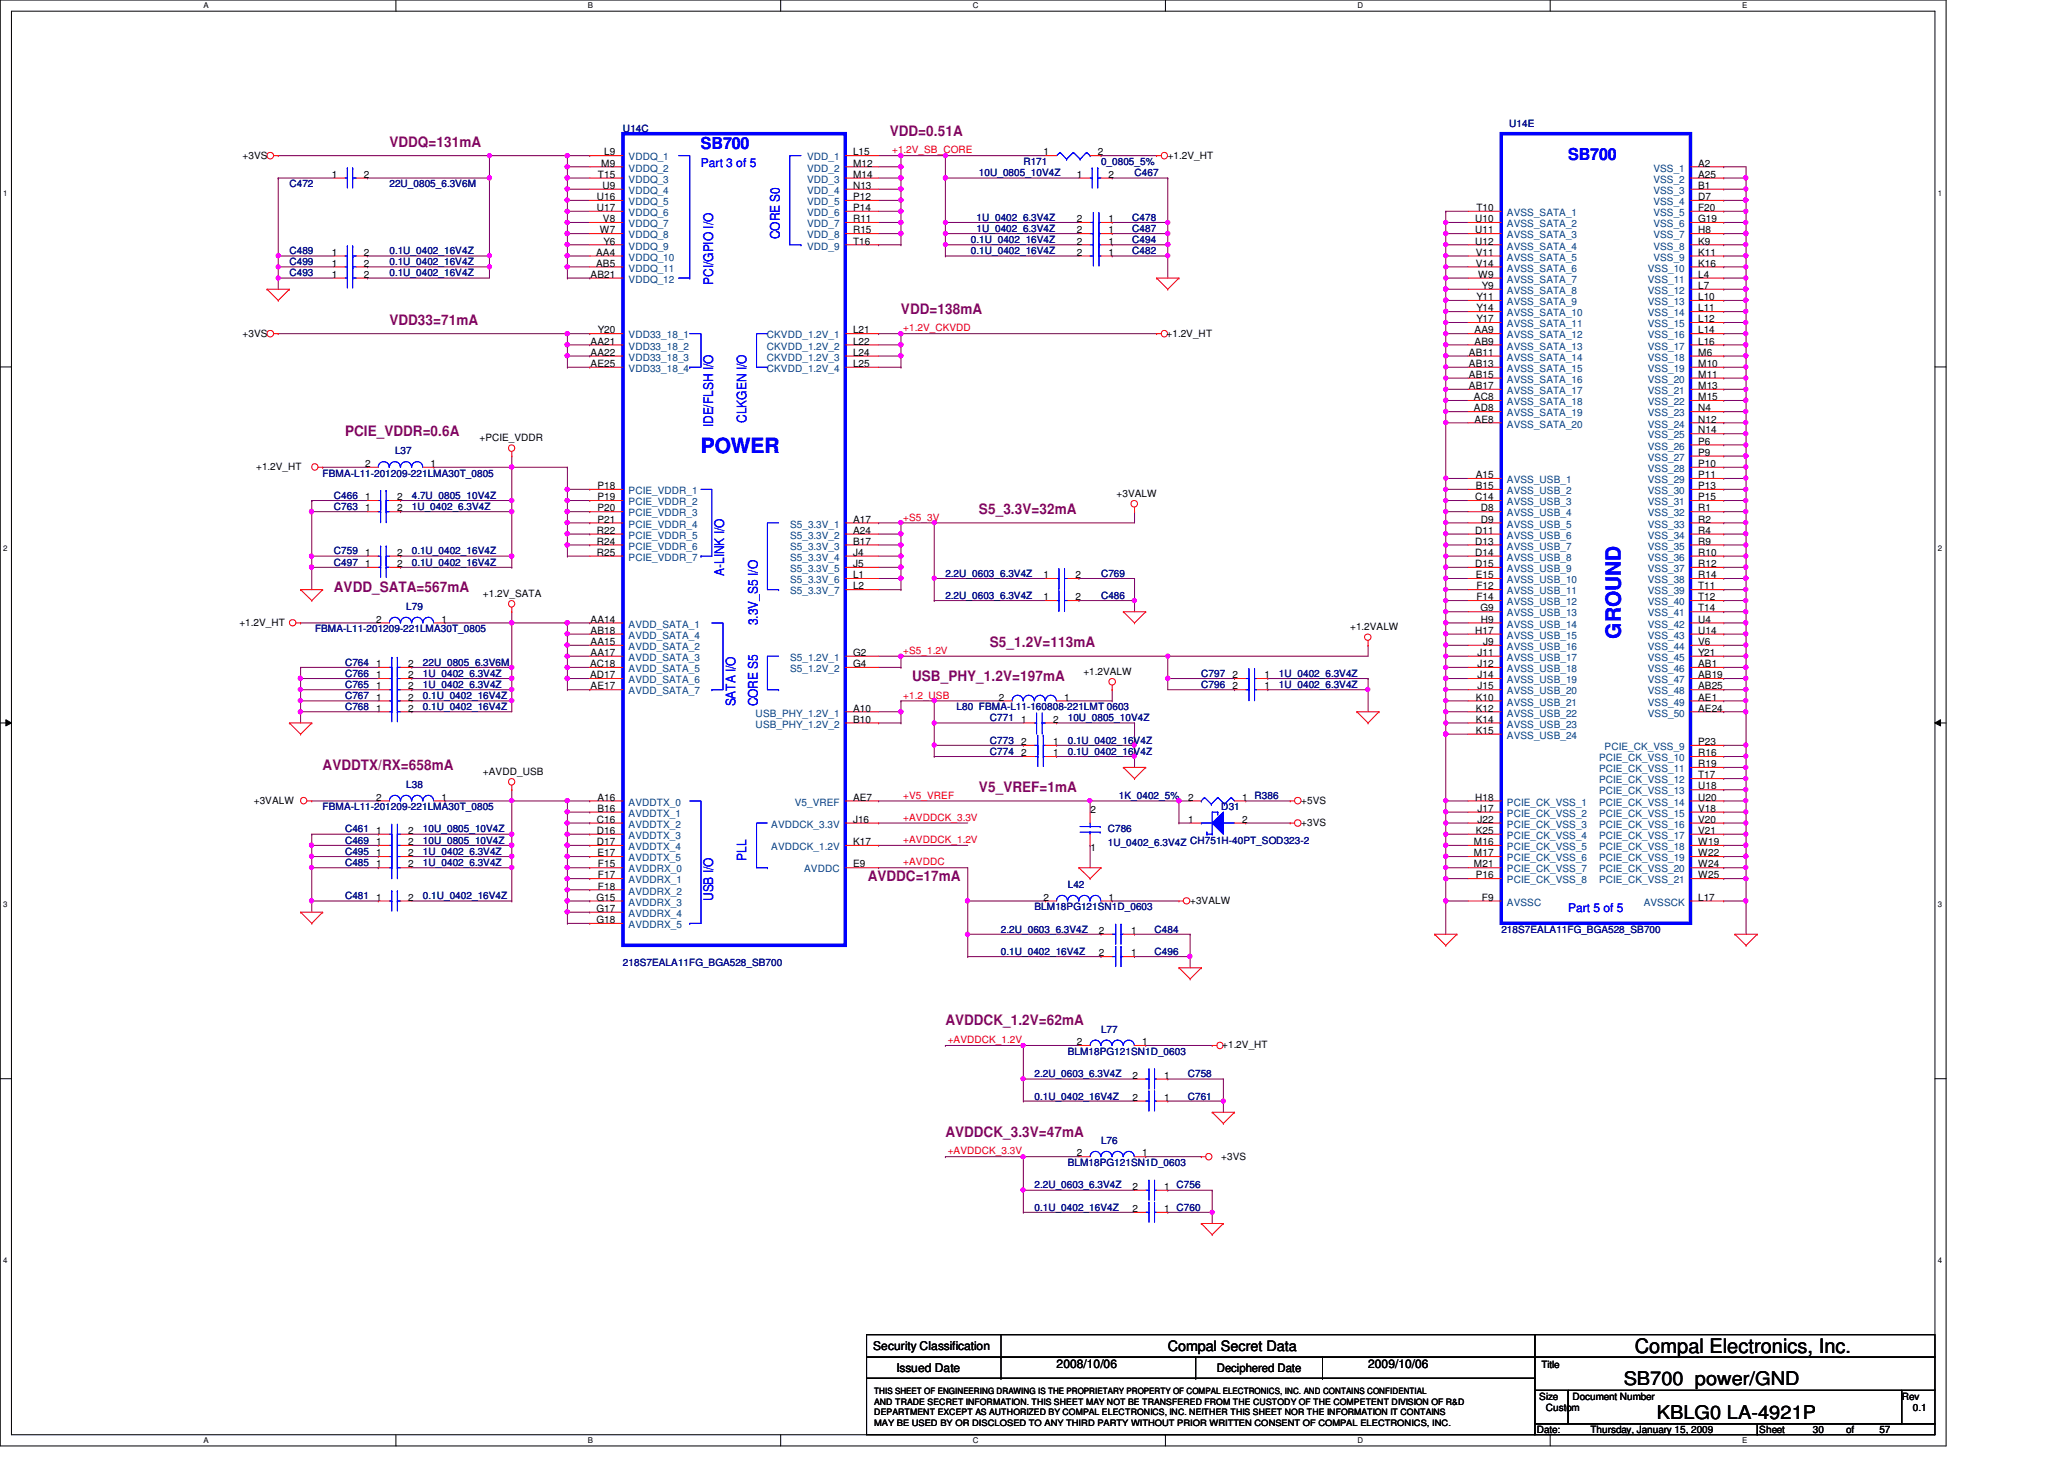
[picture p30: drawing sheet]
<svg xmlns="http://www.w3.org/2000/svg" width="297mm" height="210mm" viewBox="0 0 297 210" stroke-linecap="round" stroke-linejoin="round" font-family="sans-serif">
<defs><g id="words">
<g font-size="3" fill="#00f">
<text x="100.9" y="65.2">POWER</text>
<text x="233.3" y="91.9" transform="rotate(-90 233.3 91.9)">GROUND</text>
</g>
<text font-size="2.9" x="235.3" y="194.6">Compal Electronics, Inc.</text>
<g font-size="2.7">
<text x="233.7" y="199.3">SB700 power/GND</text>
<text x="238.5" y="204.1">KBLG0 LA-4921P</text>
</g>
<g font-size="2.4" fill="#00f">
<text x="100.9" y="21.4">SB700</text>
<text x="225.7" y="23">SB700</text>
</g>
<g font-size="2.1" fill="#800080">
<text x="56" y="21.1">VDDQ=131mA</text>
<text x="128.1" y="19.5">VDD=0.51A</text>
<text x="56" y="46.7">VDD33=71mA</text>
<text x="129.7" y="45.1">VDD=138mA</text>
<text x="49.7" y="62.7">PCIE_VDDR=0.6A</text>
<text x="140.9" y="73.9">S5_3.3V=32mA</text>
<text x="48" y="85.1">AVDD_SATA=567mA</text>
<text x="142.4" y="93.1">S5_1.2V=113mA</text>
<text x="131.3" y="97.9">USB_PHY_1.2V=197mA</text>
<text x="46.4" y="110.7">AVDDTX/RX=658mA</text>
<text x="140.9" y="113.9">V5_VREF=1mA</text>
<text x="124.9" y="126.7">AVDDC=17mA</text>
<text x="136.1" y="147.5">AVDDCK_1.2V=62mA</text>
<text x="136.1" y="163.5">AVDDCK_3.3V=47mA</text>
</g>
<text font-size="2.1" x="168.1" y="194.4">Compal Secret Data</text>
<g font-size="1.9" fill="#00f">
<text x="112.2" y="34.4" transform="rotate(-90 112.2 34.4)">CORE S0</text>
<text x="102.7" y="41" transform="rotate(-90 102.7 41)">PCI/GPIO I/O</text>
<text x="102.7" y="61.5" transform="rotate(-90 102.7 61.5)">IDE/FLSH I/O</text>
<text x="107.4" y="60.8" transform="rotate(-90 107.4 60.8)">CLKGEN I/O</text>
<text x="104.2" y="82.9" transform="rotate(-90 104.2 82.9)">A-LINK I/O</text>
<text x="109" y="90" transform="rotate(-90 109 90)">3.3V_S5 I/O</text>
<text x="105.8" y="101.6" transform="rotate(-90 105.8 101.6)">SATA I/O</text>
<text x="109" y="101.6" transform="rotate(-90 109 101.6)">CORE S5</text>
<text x="107.4" y="123.9" transform="rotate(-90 107.4 123.9)">PLL</text>
<text x="102.7" y="129.6" transform="rotate(-90 102.7 129.6)">USB I/O</text>
</g>
<g font-size="1.7" fill="#00f">
<text x="100.9" y="24">Part 3 of 5</text>
<text x="225.7" y="131.2">Part 5 of 5</text>
</g>
<g font-size="1.7">
<text x="125.7" y="194.3">Security Classification</text>
<text x="129" y="197.3">Issued Date</text>
<text x="152.1" y="196.8">2008/10/06</text>
<text x="175.1" y="197.4">Deciphered Date</text>
<text x="196.9" y="196.8">2009/10/06</text>
</g>
<g font-size="1.4">
<text x="34.9" y="22.8">+3VS</text>
<text x="86.5" y="24">M9</text>
<text x="86.9" y="22.4">L9</text>
<text x="122.8" y="22.4">L15</text>
<text x="122.8" y="24">M12</text>
<text x="150.2" y="22.4">1</text>
<text x="158" y="22.4">2</text>
<text x="168.1" y="22.8">+1.2V_HT</text>
<text x="244.4" y="24">A2</text>
<text x="47.7" y="25.6">1</text>
<text x="52.4" y="25.6">2</text>
<text x="85.9" y="28.8">U16</text>
<text x="86.1" y="25.6">T15</text>
<text x="86.7" y="27.2">U9</text>
<text x="122.8" y="25.6">M14</text>
<text x="122.8" y="27.2">N13</text>
<text x="122.8" y="28.8">P12</text>
<text x="155" y="25.6">1</text>
<text x="159.6" y="25.6">2</text>
<text x="244.4" y="28.8">D7</text>
<text x="244.4" y="25.6">A25</text>
<text x="244.4" y="27.2">B1</text>
<text x="85.9" y="30.4">U17</text>
<text x="86.3" y="33.6">W7</text>
<text x="86.8" y="32">V8</text>
<text x="86.9" y="35.2">Y6</text>
<text x="122.8" y="30.4">P14</text>
<text x="122.8" y="32">R11</text>
<text x="122.8" y="35.2">T16</text>
<text x="122.8" y="33.6">R15</text>
<text x="155" y="35.2">2</text>
<text x="155" y="32">2</text>
<text x="155" y="33.6">2</text>
<text x="159.6" y="35.2">1</text>
<text x="159.6" y="32">1</text>
<text x="159.6" y="33.6">1</text>
<text x="212.3" y="32">U10</text>
<text x="212.3" y="33.6">U11</text>
<text x="212.3" y="35.2">U12</text>
<text x="212.5" y="30.4">T10</text>
<text x="244.4" y="35.2">K9</text>
<text x="244.4" y="33.6">H8</text>
<text x="244.4" y="32">G19</text>
<text x="244.4" y="30.4">F20</text>
<text x="47.7" y="40">1</text>
<text x="47.7" y="38.4">1</text>
<text x="47.7" y="36.8">1</text>
<text x="52.4" y="40">2</text>
<text x="52.4" y="38.4">2</text>
<text x="52.4" y="36.8">2</text>
<text x="85" y="40">AB21</text>
<text x="85.8" y="38.4">AB5</text>
<text x="85.8" y="36.8">AA4</text>
<text x="155" y="36.8">2</text>
<text x="159.6" y="36.8">1</text>
<text x="212.4" y="36.8">V11</text>
<text x="212.4" y="38.4">V14</text>
<text x="212.7" y="40">W9</text>
<text x="213.3" y="41.6">Y9</text>
<text x="244.4" y="38.4">K16</text>
<text x="244.4" y="40">L4</text>
<text x="244.4" y="36.8">K11</text>
<text x="244.4" y="41.6">L7</text>
<text x="86.1" y="48">Y20</text>
<text x="122.8" y="48">L21</text>
<text x="212.2" y="48">AA9</text>
<text x="212.5" y="46.4">Y17</text>
<text x="212.5" y="44.8">Y14</text>
<text x="212.5" y="43.2">Y11</text>
<text x="244.4" y="43.2">L10</text>
<text x="244.4" y="44.8">L11</text>
<text x="244.4" y="46.4">L12</text>
<text x="244.4" y="48">L14</text>
<text x="34.9" y="48.4">+3VS</text>
<text x="85" y="49.6">AA21</text>
<text x="85" y="52.8">AE25</text>
<text x="85" y="51.2">AA22</text>
<text x="122.8" y="49.6">L22</text>
<text x="122.8" y="52.8">L25</text>
<text x="122.8" y="51.2">L24</text>
<text x="167.9" y="48.4">+1.2V_HT</text>
<text x="211.4" y="52.8">AB13</text>
<text x="211.4" y="51.2">AB11</text>
<text x="212.2" y="49.6">AB9</text>
<text x="244.4" y="49.6">L16</text>
<text x="244.4" y="51.2">M6</text>
<text x="244.4" y="52.8">M10</text>
<text x="211.4" y="56">AB17</text>
<text x="211.4" y="54.4">AB15</text>
<text x="212.1" y="57.6">AC8</text>
<text x="212.1" y="59.2">AD8</text>
<text x="244.4" y="56">M13</text>
<text x="244.4" y="54.4">M11</text>
<text x="244.4" y="57.6">M15</text>
<text x="244.4" y="59.2">N4</text>
<text x="69" y="63.5">+PCIE_VDDR</text>
<text x="212.2" y="60.8">AE8</text>
<text x="244.4" y="64">P6</text>
<text x="244.4" y="65.6">P9</text>
<text x="244.4" y="60.8">N12</text>
<text x="244.4" y="62.4">N14</text>
<text x="36.9" y="67.6">+1.2V_HT</text>
<text x="52.5" y="67.2">2</text>
<text x="52.5" y="72">1</text>
<text x="57.1" y="72">2</text>
<text x="62" y="67.2">1</text>
<text x="86" y="72">P19</text>
<text x="86" y="70.4">P18</text>
<text x="160.7" y="71.5">+3VALW</text>
<text x="212.3" y="72">C14</text>
<text x="212.4" y="70.4">B15</text>
<text x="212.4" y="68.8">A15</text>
<text x="244.4" y="67.2">P10</text>
<text x="244.4" y="68.8">P11</text>
<text x="244.4" y="70.4">P13</text>
<text x="244.4" y="72">P15</text>
<text x="52.5" y="73.6">1</text>
<text x="57.1" y="73.6">2</text>
<text x="85.9" y="76.8">R22</text>
<text x="86" y="75.2">P21</text>
<text x="86" y="73.6">P20</text>
<text x="122.8" y="75.2">A17</text>
<text x="122.8" y="76.8">A24</text>
<text x="212.3" y="76.8">D11</text>
<text x="213.1" y="75.2">D9</text>
<text x="213.1" y="73.6">D8</text>
<text x="244.4" y="73.6">R1</text>
<text x="244.4" y="75.2">R2</text>
<text x="244.4" y="76.8">R4</text>
<text x="52.5" y="80">1</text>
<text x="52.5" y="81.6">1</text>
<text x="57.1" y="80">2</text>
<text x="57.1" y="81.6">2</text>
<text x="85.9" y="80">R25</text>
<text x="85.9" y="78.4">R24</text>
<text x="122.8" y="78.4">B17</text>
<text x="122.8" y="80">J4</text>
<text x="122.8" y="81.6">J5</text>
<text x="122.8" y="83.2">L1</text>
<text x="150.2" y="83.2">1</text>
<text x="154.8" y="83.2">2</text>
<text x="212.3" y="80">D14</text>
<text x="212.3" y="78.4">D13</text>
<text x="212.3" y="81.6">D15</text>
<text x="212.4" y="83.2">E15</text>
<text x="244.4" y="80">R10</text>
<text x="244.4" y="81.6">R12</text>
<text x="244.4" y="78.4">R9</text>
<text x="244.4" y="83.2">R14</text>
<text x="54.1" y="89.6">2</text>
<text x="63.5" y="89.6">1</text>
<text x="69.5" y="85.9">+1.2V_SATA</text>
<text x="85" y="89.6">AA14</text>
<text x="122.8" y="84.8">L2</text>
<text x="150.2" y="86.4">1</text>
<text x="154.8" y="86.4">2</text>
<text x="212.5" y="84.8">F12</text>
<text x="212.5" y="86.4">F14</text>
<text x="213.1" y="88">G9</text>
<text x="213.1" y="89.6">H9</text>
<text x="244.4" y="89.6">U4</text>
<text x="244.4" y="88">T14</text>
<text x="244.4" y="84.8">T11</text>
<text x="244.4" y="86.4">T12</text>
<text x="34.5" y="90">+1.2V_HT</text>
<text x="54.1" y="96">1</text>
<text x="58.8" y="96">2</text>
<text x="84.9" y="96">AC18</text>
<text x="85" y="91.2">AB18</text>
<text x="85" y="92.8">AA15</text>
<text x="85" y="94.4">AA17</text>
<text x="122.8" y="96">G4</text>
<text x="122.8" y="94.4">G2</text>
<text x="194.3" y="90.6">+1.2VALW</text>
<text x="212.3" y="91.2">H17</text>
<text x="212.6" y="94.4">J11</text>
<text x="212.6" y="96">J12</text>
<text x="213.4" y="92.8">J9</text>
<text x="244.4" y="96">AB1</text>
<text x="244.4" y="92.8">V6</text>
<text x="244.4" y="94.4">Y21</text>
<text x="244.4" y="91.2">U14</text>
<text x="54.1" y="99.2">1</text>
<text x="54.1" y="100.8">1</text>
<text x="54.1" y="97.6">1</text>
<text x="58.8" y="99.2">2</text>
<text x="58.8" y="100.8">2</text>
<text x="58.8" y="97.6">2</text>
<text x="84.9" y="97.6">AD17</text>
<text x="85" y="99.2">AE17</text>
<text x="143.8" y="100.8">2</text>
<text x="153.2" y="100.8">1</text>
<text x="155.9" y="97.1">+1.2VALW</text>
<text x="177.4" y="97.6">2</text>
<text x="177.4" y="99.2">2</text>
<text x="182" y="97.6">1</text>
<text x="182" y="99.2">1</text>
<text x="212.4" y="100.8">K10</text>
<text x="212.6" y="99.2">J15</text>
<text x="212.6" y="97.6">J14</text>
<text x="244.4" y="100.8">AE1</text>
<text x="244.4" y="99.2">AB25</text>
<text x="244.4" y="97.6">AB19</text>
<text x="54.1" y="102.4">1</text>
<text x="58.8" y="102.4">2</text>
<text x="122.8" y="102.4">A10</text>
<text x="122.8" y="104">B10</text>
<text x="147" y="107.2">2</text>
<text x="147" y="104">1</text>
<text x="151.5" y="107.2">1</text>
<text x="151.5" y="104">2</text>
<text x="212.4" y="102.4">K12</text>
<text x="212.4" y="104">K14</text>
<text x="212.4" y="105.6">K15</text>
<text x="244.4" y="102.4">AE24</text>
<text x="244.4" y="107.2">P23</text>
<text x="69.5" y="111.5">+AVDD_USB</text>
<text x="147" y="108.8">2</text>
<text x="151.5" y="108.8">1</text>
<text x="244.4" y="113.6">U18</text>
<text x="244.4" y="112">T17</text>
<text x="244.4" y="110.4">R19</text>
<text x="244.4" y="108.8">R16</text>
<text x="36.5" y="115.6">+3VALW</text>
<text x="54.1" y="115.2">2</text>
<text x="54.1" y="120">1</text>
<text x="58.8" y="120">2</text>
<text x="63.5" y="115.2">1</text>
<text x="85.9" y="118.4">C16</text>
<text x="85.9" y="120">D16</text>
<text x="86" y="115.2">A16</text>
<text x="86" y="116.8">B16</text>
<text x="122.8" y="115.2">AE7</text>
<text x="122.8" y="118.4">J16</text>
<text x="156.9" y="117">2</text>
<text x="171" y="115.2">2</text>
<text x="171" y="118.4">1</text>
<text x="178.8" y="115.2">1 R386</text>
<text x="178.8" y="118.4">2</text>
<text x="187.3" y="118.8">+3VS</text>
<text x="187.3" y="115.6">+5VS</text>
<text x="212.3" y="115.2">H18</text>
<text x="212.4" y="120">K25</text>
<text x="212.6" y="118.4">J22</text>
<text x="212.6" y="116.8">J17</text>
<text x="244.4" y="115.2">U20</text>
<text x="244.4" y="120">V21</text>
<text x="244.4" y="118.4">V20</text>
<text x="244.4" y="116.8">V18</text>
<text x="54.1" y="121.6">1</text>
<text x="54.1" y="123.2">1</text>
<text x="54.1" y="124.8">1</text>
<text x="58.8" y="121.6">2</text>
<text x="58.8" y="123.2">2</text>
<text x="58.8" y="124.8">2</text>
<text x="85.9" y="121.6">D17</text>
<text x="86" y="123.2">E17</text>
<text x="86.1" y="124.8">F15</text>
<text x="122.8" y="121.6">K17</text>
<text x="122.8" y="124.8">E9</text>
<text x="156.9" y="122.5">1</text>
<text x="212.1" y="123.2">M17</text>
<text x="212.1" y="124.8">M21</text>
<text x="212.1" y="121.6">M16</text>
<text x="244.4" y="121.6">W19</text>
<text x="244.4" y="123.2">W22</text>
<text x="244.4" y="124.8">W24</text>
<text x="54.1" y="129.6">1</text>
<text x="58.8" y="129.6">2</text>
<text x="85.8" y="131.2">G17</text>
<text x="85.8" y="129.6">G15</text>
<text x="86.1" y="128">F18</text>
<text x="86.1" y="126.4">F17</text>
<text x="150.2" y="129.6">2</text>
<text x="159.6" y="129.6">1</text>
<text x="171.3" y="130">+3VALW</text>
<text x="212.4" y="126.4">P16</text>
<text x="213.3" y="129.6">F9</text>
<text x="244.4" y="129.6">L17</text>
<text x="244.4" y="126.4">W25</text>
<text x="85.8" y="132.8">G18</text>
<text x="158.2" y="137.6">2</text>
<text x="158.2" y="134.4">2</text>
<text x="162.8" y="137.6">1</text>
<text x="162.8" y="134.4">1</text>
<text x="155" y="150.4">2</text>
<text x="163" y="155.2">2</text>
<text x="164.4" y="150.4">1</text>
<text x="167.6" y="155.2">1</text>
<text x="175.9" y="150.8">+1.2V_HT</text>
<text x="163" y="158.4">2</text>
<text x="167.6" y="158.4">1</text>
<text x="155" y="166.4">2</text>
<text x="164.4" y="166.4">1</text>
<text x="175.8" y="166.8">+3VS</text>
<text x="163" y="171.2">2</text>
<text x="167.6" y="171.2">1 C756</text>
<text x="163" y="174.4">2</text>
<text x="167.6" y="174.4">1 C760</text>
<text x="221.8" y="196.8">Title</text>
<text x="221.5" y="201.4">Size</text>
<text x="222.5" y="203">Custom</text>
<text x="226.3" y="201.4">Document Number</text>
<text x="273.7" y="201.4">Rev</text>
<text x="275.3" y="203">0.1</text>
<text x="221.2" y="206.2">Date:</text>
<text x="228.9" y="206.2">Thursday, January 15, 2009</text>
<text x="253.2" y="206.2">Sheet</text>
<text x="260.9" y="206.2">30</text>
<text x="265.7" y="206.2">of</text>
<text x="270.5" y="206.2">57</text>
</g>
<g font-size="1.4" fill="#000080">
<text x="89.7" y="19">U14C</text>
<text x="147.3" y="23.7">R171</text>
<text x="158.5" y="23.7">0_0805_5%</text>
<text x="217.2" y="18.3">U14E</text>
<text x="41.7" y="27">C472</text>
<text x="56" y="27">22U_0805_6.3V6M</text>
<text x="140.9" y="25.4">10U_0805_10V4Z</text>
<text x="163.3" y="25.4">C467</text>
<text x="139.7" y="35">0.1U_0402_16V4Z</text>
<text x="140.5" y="31.7">1U_0402_6.3V4Z</text>
<text x="140.5" y="33.4">1U_0402_6.3V4Z</text>
<text x="162.9" y="35">C494</text>
<text x="162.9" y="31.7">C478</text>
<text x="162.9" y="33.4">C487</text>
<text x="41.7" y="39.8">C493</text>
<text x="41.7" y="38.2">C499</text>
<text x="41.7" y="36.6">C489</text>
<text x="56" y="39.8">0.1U_0402_16V4Z</text>
<text x="56" y="38.2">0.1U_0402_16V4Z</text>
<text x="56" y="36.6">0.1U_0402_16V4Z</text>
<text x="139.7" y="36.6">0.1U_0402_16V4Z</text>
<text x="162.9" y="36.6">C482</text>
<text x="56.9" y="65.4">L37</text>
<text x="46.4" y="68.6">FBMA-L11-201209-221LMA30T_0805</text>
<text x="48" y="71.8">C466</text>
<text x="59.3" y="71.8">4.7U_0805_10V4Z</text>
<text x="48" y="73.4">C763</text>
<text x="59.3" y="73.4">1U_0402_6.3V4Z</text>
<text x="48" y="79.8">C759</text>
<text x="48" y="81.4">C497</text>
<text x="59.3" y="79.8">0.1U_0402_16V4Z</text>
<text x="59.3" y="81.4">0.1U_0402_16V4Z</text>
<text x="136.1" y="83">2.2U_0603_6.3V4Z</text>
<text x="158.5" y="83">C769</text>
<text x="58.5" y="87.8">L79</text>
<text x="136.1" y="86.2">2.2U_0603_6.3V4Z</text>
<text x="158.5" y="86.2">C486</text>
<text x="45.3" y="91">FBMA-L11-201209-221LMA30T_0805</text>
<text x="49.7" y="95.8">C764</text>
<text x="60.9" y="95.8">22U_0805_6.3V6M</text>
<text x="49.7" y="99">C765</text>
<text x="49.7" y="100.6">C767</text>
<text x="49.7" y="97.4">C766</text>
<text x="60.9" y="99">1U_0402_6.3V4Z</text>
<text x="60.9" y="100.6">0.1U_0402_16V4Z</text>
<text x="60.9" y="97.4">1U_0402_6.3V4Z</text>
<text x="172.9" y="97.4">C797</text>
<text x="172.9" y="99">C796</text>
<text x="184.1" y="97.4">1U_0402_6.3V4Z</text>
<text x="184.1" y="99">1U_0402_6.3V4Z</text>
<text x="49.7" y="102.2">C768</text>
<text x="60.9" y="102.2">0.1U_0402_16V4Z</text>
<text x="137.7" y="102.2">L80 FBMA-L11-160808-221LMT 0603</text>
<text x="142.4" y="107">C773</text>
<text x="142.4" y="103.8">C771</text>
<text x="153.7" y="107">0.1U_0402_16V4Z</text>
<text x="153.7" y="103.8">10U_0805_10V4Z</text>
<text x="58.5" y="113.4">L38</text>
<text x="142.4" y="108.6">C774</text>
<text x="153.7" y="108.6">0.1U_0402_16V4Z</text>
<text x="46.4" y="116.6">FBMA-L11-201209-221LMA30T_0805</text>
<text x="49.7" y="119.8">C461</text>
<text x="60.9" y="119.8">10U_0805_10V4Z</text>
<text x="159.4" y="119.8">C786</text>
<text x="161" y="115">1K_0402_5%</text>
<text x="175.8" y="116.6">D31</text>
<text x="49.7" y="121.4">C469</text>
<text x="49.7" y="123">C495</text>
<text x="49.7" y="124.6">C485</text>
<text x="60.9" y="121.4">10U_0805_10V4Z</text>
<text x="60.9" y="123">1U_0402_6.3V4Z</text>
<text x="60.9" y="124.6">1U_0402_6.3V4Z</text>
<text x="159.4" y="121.7">1U_0402_6.3V4Z CH751H-40PT_SOD323-2</text>
<text x="49.7" y="129.4">C481</text>
<text x="60.9" y="129.4">0.1U_0402_16V4Z</text>
<text x="148.9" y="131">BLM18PG121SN1D_0603</text>
<text x="153.7" y="127.8">L42</text>
<text x="144.1" y="137.4">0.1U_0402_16V4Z</text>
<text x="144.1" y="134.2">2.2U_0603_6.3V4Z</text>
<text x="166.2" y="137.4">C496</text>
<text x="166.2" y="134.2">C484</text>
<text x="216.1" y="134.2">218S7EALA11FG_BGA528_SB700</text>
<text x="89.7" y="139">218S7EALA11FG_BGA528_SB700</text>
<text x="158.5" y="148.6">L77</text>
<text x="148.9" y="155">2.2U_0603_6.3V4Z</text>
<text x="153.7" y="151.8">BLM18PG121SN1D_0603</text>
<text x="170.9" y="155">C758</text>
<text x="148.9" y="158.2">0.1U_0402_16V4Z</text>
<text x="170.9" y="158.2">C761</text>
<text x="153.7" y="167.8">BLM18PG121SN1D_0603</text>
<text x="158.5" y="164.6">L76</text>
<text x="148.9" y="171">2.2U_0603_6.3V4Z</text>
<text x="148.9" y="174.2">0.1U_0402_16V4Z</text>
</g>
<g font-size="1.4" fill="#004080">
<text x="90.5" y="23.1">VDDQ_1</text>
<text x="116.2" y="23.1">VDD_1</text>
<text x="90.5" y="24.7">VDDQ_2</text>
<text x="90.5" y="26.3">VDDQ_3</text>
<text x="90.5" y="27.9">VDDQ_4</text>
<text x="90.5" y="29.5">VDDQ_5</text>
<text x="116.2" y="24.7">VDD_2</text>
<text x="116.2" y="26.3">VDD_3</text>
<text x="116.2" y="27.9">VDD_4</text>
<text x="116.2" y="29.5">VDD_5</text>
<text x="238" y="29.5">VSS_4</text>
<text x="238" y="26.3">VSS_2</text>
<text x="238" y="24.7">VSS_1</text>
<text x="238" y="27.9">VSS_3</text>
<text x="90.5" y="31.1">VDDQ_6</text>
<text x="90.5" y="32.7">VDDQ_7</text>
<text x="90.5" y="34.3">VDDQ_8</text>
<text x="90.5" y="35.9">VDDQ_9</text>
<text x="116.2" y="31.1">VDD_6</text>
<text x="116.2" y="32.7">VDD_7</text>
<text x="116.2" y="35.9">VDD_9</text>
<text x="116.2" y="34.3">VDD_8</text>
<text x="216.9" y="32.7">AVSS_SATA_2</text>
<text x="216.9" y="34.3">AVSS_SATA_3</text>
<text x="216.9" y="31.1">AVSS_SATA_1</text>
<text x="216.9" y="35.9">AVSS_SATA_4</text>
<text x="238" y="35.9">VSS_8</text>
<text x="238" y="34.3">VSS_7</text>
<text x="238" y="32.7">VSS_6</text>
<text x="238" y="31.1">VSS_5</text>
<text x="90.5" y="39.1">VDDQ_11</text>
<text x="90.5" y="40.7">VDDQ_12</text>
<text x="90.5" y="37.5">VDDQ_10</text>
<text x="216.9" y="37.5">AVSS_SATA_5</text>
<text x="216.9" y="39.1">AVSS_SATA_6</text>
<text x="216.9" y="40.7">AVSS_SATA_7</text>
<text x="237.1" y="39.1">VSS_10</text>
<text x="237.1" y="40.7">VSS_11</text>
<text x="238" y="37.5">VSS_9</text>
<text x="216.9" y="47.1">AVSS_SATA_11</text>
<text x="216.9" y="45.5">AVSS_SATA_10</text>
<text x="216.9" y="42.3">AVSS_SATA_8</text>
<text x="216.9" y="43.9">AVSS_SATA_9</text>
<text x="237.1" y="43.9">VSS_13</text>
<text x="237.1" y="45.5">VSS_14</text>
<text x="237.1" y="47.1">VSS_15</text>
<text x="237.1" y="42.3">VSS_12</text>
<text x="90.5" y="50.3">VDD33_18_2</text>
<text x="90.5" y="53.5">VDD33_18_4</text>
<text x="90.5" y="51.9">VDD33_18_3</text>
<text x="90.5" y="48.7">VDD33_18_1</text>
<text x="110.4" y="50.3">CKVDD_1.2V_2</text>
<text x="110.4" y="48.7">CKVDD_1.2V_1</text>
<text x="110.4" y="53.5">CKVDD_1.2V_4</text>
<text x="110.4" y="51.9">CKVDD_1.2V_3</text>
<text x="216.9" y="53.5">AVSS_SATA_15</text>
<text x="216.9" y="51.9">AVSS_SATA_14</text>
<text x="216.9" y="48.7">AVSS_SATA_12</text>
<text x="216.9" y="50.3">AVSS_SATA_13</text>
<text x="237.1" y="50.3">VSS_17</text>
<text x="237.1" y="48.7">VSS_16</text>
<text x="237.1" y="51.9">VSS_18</text>
<text x="237.1" y="53.5">VSS_19</text>
<text x="216.9" y="58.3">AVSS_SATA_18</text>
<text x="216.9" y="59.9">AVSS_SATA_19</text>
<text x="216.9" y="56.7">AVSS_SATA_17</text>
<text x="216.9" y="55.1">AVSS_SATA_16</text>
<text x="237.1" y="56.7">VSS_21</text>
<text x="237.1" y="55.1">VSS_20</text>
<text x="237.1" y="58.3">VSS_22</text>
<text x="237.1" y="59.9">VSS_23</text>
<text x="216.9" y="61.5">AVSS_SATA_20</text>
<text x="237.1" y="64.7">VSS_26</text>
<text x="237.1" y="61.5">VSS_24</text>
<text x="237.1" y="63.1">VSS_25</text>
<text x="90.5" y="71.1">PCIE_VDDR_1</text>
<text x="216.9" y="71.1">AVSS_USB_2</text>
<text x="216.9" y="69.5">AVSS_USB_1</text>
<text x="237.1" y="66.3">VSS_27</text>
<text x="237.1" y="67.9">VSS_28</text>
<text x="237.1" y="69.5">VSS_29</text>
<text x="237.1" y="71.1">VSS_30</text>
<text x="90.5" y="75.9">PCIE_VDDR_4</text>
<text x="90.5" y="74.3">PCIE_VDDR_3</text>
<text x="90.5" y="72.7">PCIE_VDDR_2</text>
<text x="90.5" y="77.5">PCIE_VDDR_5</text>
<text x="113.7" y="75.9">S5_3.3V_1</text>
<text x="113.7" y="77.5">S5_3.3V_2</text>
<text x="216.9" y="75.9">AVSS_USB_5</text>
<text x="216.9" y="74.3">AVSS_USB_4</text>
<text x="216.9" y="72.7">AVSS_USB_3</text>
<text x="216.9" y="77.5">AVSS_USB_6</text>
<text x="237.1" y="74.3">VSS_32</text>
<text x="237.1" y="75.9">VSS_33</text>
<text x="237.1" y="77.5">VSS_34</text>
<text x="237.1" y="72.7">VSS_31</text>
<text x="90.5" y="80.7">PCIE_VDDR_7</text>
<text x="90.5" y="79.1">PCIE_VDDR_6</text>
<text x="113.7" y="79.1">S5_3.3V_3</text>
<text x="113.7" y="80.7">S5_3.3V_4</text>
<text x="113.7" y="82.3">S5_3.3V_5</text>
<text x="113.7" y="83.9">S5_3.3V_6</text>
<text x="216.9" y="80.7">AVSS_USB_8</text>
<text x="216.9" y="79.1">AVSS_USB_7</text>
<text x="216.9" y="83.9">AVSS_USB_10</text>
<text x="216.9" y="82.3">AVSS_USB_9</text>
<text x="237.1" y="80.7">VSS_36</text>
<text x="237.1" y="82.3">VSS_37</text>
<text x="237.1" y="79.1">VSS_35</text>
<text x="237.1" y="83.9">VSS_38</text>
<text x="113.7" y="85.5">S5_3.3V_7</text>
<text x="216.9" y="85.5">AVSS_USB_11</text>
<text x="216.9" y="87.1">AVSS_USB_12</text>
<text x="216.9" y="88.7">AVSS_USB_13</text>
<text x="237.1" y="88.7">VSS_41</text>
<text x="237.1" y="85.5">VSS_39</text>
<text x="237.1" y="87.1">VSS_40</text>
<text x="90.5" y="90.3">AVDD_SATA_1</text>
<text x="90.5" y="91.9">AVDD_SATA_4</text>
<text x="90.5" y="93.5">AVDD_SATA_2</text>
<text x="90.5" y="95.1">AVDD_SATA_3</text>
<text x="113.7" y="95.1">S5_1.2V_1</text>
<text x="216.9" y="93.5">AVSS_USB_16</text>
<text x="216.9" y="91.9">AVSS_USB_15</text>
<text x="216.9" y="90.3">AVSS_USB_14</text>
<text x="216.9" y="95.1">AVSS_USB_17</text>
<text x="237.1" y="93.5">VSS_44</text>
<text x="237.1" y="95.1">VSS_45</text>
<text x="237.1" y="90.3">VSS_42</text>
<text x="237.1" y="91.9">VSS_43</text>
<text x="90.5" y="96.7">AVDD_SATA_5</text>
<text x="90.5" y="98.3">AVDD_SATA_6</text>
<text x="90.5" y="99.9">AVDD_SATA_7</text>
<text x="113.7" y="96.7">S5_1.2V_2</text>
<text x="216.9" y="101.5">AVSS_USB_21</text>
<text x="216.9" y="99.9">AVSS_USB_20</text>
<text x="216.9" y="98.3">AVSS_USB_19</text>
<text x="216.9" y="96.7">AVSS_USB_18</text>
<text x="237.1" y="96.7">VSS_46</text>
<text x="237.1" y="101.5">VSS_49</text>
<text x="237.1" y="99.9">VSS_48</text>
<text x="237.1" y="98.3">VSS_47</text>
<text x="108.8" y="103.1">USB_PHY_1.2V_1</text>
<text x="108.8" y="104.7">USB_PHY_1.2V_2</text>
<text x="216.9" y="103.1">AVSS_USB_22</text>
<text x="216.9" y="104.7">AVSS_USB_23</text>
<text x="216.9" y="106.3">AVSS_USB_24</text>
<text x="230.9" y="107.9">PCIE_CK_VSS_9</text>
<text x="237.1" y="103.1">VSS_50</text>
<text x="230.1" y="112.7">PCIE_CK_VSS_12</text>
<text x="230.1" y="111.1">PCIE_CK_VSS_11</text>
<text x="230.1" y="109.5">PCIE_CK_VSS_10</text>
<text x="90.5" y="115.9">AVDDTX_0</text>
<text x="90.5" y="117.5">AVDDTX_1</text>
<text x="90.5" y="119.1">AVDDTX_2</text>
<text x="111" y="119.1">AVDDCK_3.3V</text>
<text x="114.4" y="115.9">V5_VREF</text>
<text x="216.9" y="119.1">PCIE_CK_VSS_3</text>
<text x="216.9" y="117.5">PCIE_CK_VSS_2</text>
<text x="216.9" y="115.9">PCIE_CK_VSS_1</text>
<text x="230.1" y="115.9">PCIE_CK_VSS_14</text>
<text x="230.1" y="114.3">PCIE_CK_VSS_13</text>
<text x="230.1" y="119.1">PCIE_CK_VSS_16</text>
<text x="230.1" y="117.5">PCIE_CK_VSS_15</text>
<text x="90.5" y="120.7">AVDDTX_3</text>
<text x="90.5" y="123.9">AVDDTX_5</text>
<text x="90.5" y="122.3">AVDDTX_4</text>
<text x="90.5" y="125.5">AVDDRX_0</text>
<text x="111" y="122.3">AVDDCK_1.2V</text>
<text x="115.7" y="125.5">AVDDC</text>
<text x="216.9" y="123.9">PCIE_CK_VSS_6</text>
<text x="216.9" y="125.5">PCIE_CK_VSS_7</text>
<text x="216.9" y="120.7">PCIE_CK_VSS_4</text>
<text x="216.9" y="122.3">PCIE_CK_VSS_5</text>
<text x="230.1" y="122.3">PCIE_CK_VSS_18</text>
<text x="230.1" y="120.7">PCIE_CK_VSS_17</text>
<text x="230.1" y="123.9">PCIE_CK_VSS_19</text>
<text x="230.1" y="125.5">PCIE_CK_VSS_20</text>
<text x="90.5" y="128.7">AVDDRX_2</text>
<text x="90.5" y="131.9">AVDDRX_4</text>
<text x="90.5" y="127.1">AVDDRX_1</text>
<text x="90.5" y="130.3">AVDDRX_3</text>
<text x="216.9" y="127.1">PCIE_CK_VSS_8</text>
<text x="216.9" y="130.3">AVSSC</text>
<text x="230.1" y="127.1">PCIE_CK_VSS_21</text>
<text x="236.6" y="130.3">AVSSCK</text>
<text x="90.5" y="133.5">AVDDRX_5</text>
</g>
<g font-size="1.4" fill="#f00">
<text x="128.4" y="22.1">+1.2V_SB_CORE</text>
<text x="130" y="47.7">+1.2V_CKVDD</text>
<text x="130" y="74.9">+S5_3V</text>
<text x="130" y="94.1">+S5_1.2V</text>
<text x="130" y="100.5">+1.2_USB</text>
<text x="130" y="114.9">+V5_VREF</text>
<text x="130" y="118.1">+AVDDCK_3.3V</text>
<text x="130" y="121.3">+AVDDCK_1.2V</text>
<text x="130" y="124.5">+AVDDC</text>
<text x="136.4" y="150.1">+AVDDCK_1.2V</text>
<text x="136.4" y="166.1">+AVDDCK_3.3V</text>
</g>
<g font-size="1.3">
<text x="125.8" y="203.6">DEPARTMENT EXCEPT AS AUTHORIZED BY COMPAL ELECTRONICS, INC. NEITHER THIS SHEET NOR THE INFORMATION IT CONTAINS</text>
<text x="125.8" y="200.6">THIS SHEET OF ENGINEERING DRAWING IS THE PROPRIETARY PROPERTY OF COMPAL ELECTRONICS, INC. AND CONTAINS CONFIDENTIAL</text>
<text x="125.8" y="202.1">AND TRADE SECRET INFORMATION. THIS SHEET MAY NOT BE TRANSFERED FROM THE CUSTODY OF THE COMPETENT DIVISION OF R&amp;D</text>
<text x="125.8" y="205.1">MAY BE USED BY OR DISCLOSED TO ANY THIRD PARTY WITHOUT PRIOR WRITTEN CONSENT OF COMPAL ELECTRONICS, INC.</text>
</g>
<g font-size="1.1">
<text x="29.3" y="1.1">A</text>
<text x="84.6" y="1.1">B</text>
<text x="140" y="1.1">C</text>
<text x="195.4" y="1.1">D</text>
<text x="250.7" y="1.1">E</text>
<text x=".5" y="28.2">1</text>
<text x="278.9" y="28.2">1</text>
<text x=".5" y="79.3">2</text>
<text x="278.9" y="79.3">2</text>
<text x=".5" y="130.6">3</text>
<text x="278.9" y="130.6">3</text>
<text x=".5" y="181.7">4</text>
<text x="278.9" y="181.7">4</text>
<text x="29.3" y="207.6">A</text>
<text x="84.6" y="207.6">B</text>
<text x="140" y="207.6">C</text>
<text x="195.4" y="207.6">D</text>
<text x="250.7" y="207.6">E</text>
</g>
</g></defs>
<path d="M0 0h280.1v208h-280.1zM1.6 1.6h276.9v204.8h-276.9z" fill="none" stroke="#000" stroke-width=".14"/>
<g fill="#fff">
<path d="M29.3 .2h.7v1.2h-.7z"/>
<path d="M29.3 206.6h.7v1.2h-.7z"/>
</g>
<path d="M57 0v1.6M57 206.4v1.6" fill="none" stroke="#000" stroke-width=".14"/>
<g fill="#fff">
<path d="M84.6 .2h.7v1.2h-.7z"/>
<path d="M84.6 206.6h.7v1.2h-.7z"/>
</g>
<path d="M112.3 0v1.6M112.3 206.4v1.6" fill="none" stroke="#000" stroke-width=".14"/>
<g fill="#fff">
<path d="M140 .2h.8v1.2h-.8z"/>
<path d="M140 206.6h.8v1.2h-.8z"/>
</g>
<path d="M167.7 0v1.6M167.7 206.4v1.6" fill="none" stroke="#000" stroke-width=".14"/>
<g fill="#fff">
<path d="M195.4 .2h.7v1.2h-.7z"/>
<path d="M195.4 206.6h.7v1.2h-.7z"/>
</g>
<path d="M223.1 0v1.6M223.1 206.4v1.6" fill="none" stroke="#000" stroke-width=".14"/>
<g fill="#fff">
<path d="M250.7 .2h.8v1.2h-.8z"/>
<path d="M250.7 206.6h.8v1.2h-.8z"/>
<path d="M.5 27.2h.6v1.2h-.6z"/>
<path d="M278.9 27.2h.6v1.2h-.6z"/>
<path d="M.5 78.4h.6v1.1h-.6z"/>
<path d="M278.9 78.4h.6v1.1h-.6z"/>
</g>
<path d="M0 52.8h1.6M278.5 52.8h1.6" fill="none" stroke="#000" stroke-width=".14"/>
<g fill="#fff">
<path d="M.5 129.6h.6v1.2h-.6z"/>
<path d="M278.9 129.6h.6v1.2h-.6z"/>
</g>
<path d="M0 104h1.6M.8 103.5l.8 .5-.8 .4zM278.5 104l.8-.5v.9zM278.5 104h1.6" fill="none" stroke="#000" stroke-width=".14"/>
<path d="M.8 103.5l.8 .5-.8 .4zM278.5 104l.8-.5v.9z" fill="#000"/>
<g fill="#fff">
<path d="M.5 180.8h.6v1.1h-.6z"/>
<path d="M278.9 180.8h.6v1.1h-.6z"/>
</g>
<path d="M0 155.2h1.6M278.5 155.2h1.6" fill="none" stroke="#000" stroke-width=".14"/>
<path d="M160.1 129.6h.1M160.1 129.6h9.6M163.3 137.6h.1M163.3 134.4h.1M163.3 137.6h8M163.3 134.4h8M171.3 137.6h.1M171.3 137.6v1.6" fill="none" stroke="#800040" stroke-width=".14"/>
<circle cx="171.2" cy="137.6" r=".31" fill="#f0f"/>
<circle cx="171.2" cy="137.6" r=".31" fill="none" stroke="#f0f" stroke-width=".14"/>
<path d="M139.3 129.6h11.1M139.3 134.4h19.1M150.4 129.6h.1M158.4 134.4h.1" fill="none" stroke="#800040" stroke-width=".14"/>
<circle cx="139.2" cy="134.4" r=".3" fill="#f0f"/>
<circle cx="139.2" cy="134.4" r=".3" fill="none" stroke="#f0f" stroke-width=".14"/>
<path d="M139.3 137.6h19.1M158.4 137.6h.1M136.1 150.4h.1M136.1 150.4h11.2M147.3 155.2h.1M147.3 155.2v3.2M164.9 150.4h.1M164.9 150.4h9.6" fill="none" stroke="#800040" stroke-width=".14"/>
<circle cx="147.2" cy="155.2" r=".3" fill="#f0f"/>
<circle cx="147.2" cy="155.2" r=".3" fill="none" stroke="#f0f" stroke-width=".14"/>
<path d="M171.3 134.4h.1M171.3 134.4v3.2M147.3 155.2h.1M147.3 158.4h.1M147.3 150.4h.1M147.3 155.2h16M147.3 158.4h16M147.3 150.4h8M147.3 150.4v4.8M168.1 158.4h.1M168.1 158.4h8" fill="none" stroke="#800040" stroke-width=".14"/>
<circle cx="147.2" cy="150.4" r=".3" fill="#f0f"/>
<circle cx="147.2" cy="150.4" r=".3" fill="none" stroke="#f0f" stroke-width=".14"/>
<path d="M168.1 155.2h.1M168.1 155.2h8M176.1 158.4h.1M176.1 158.4v1.6" fill="none" stroke="#800040" stroke-width=".14"/>
<circle cx="176.1" cy="158.4" r=".3" fill="#f0f"/>
<circle cx="176.1" cy="158.4" r=".3" fill="none" stroke="#f0f" stroke-width=".14"/>
<path d="M44.9 73.6h.1M44.9 73.6h8M73.7 113.6h.1M73.7 113.6v1.6" fill="none" stroke="#800040" stroke-width=".14"/>
<circle cx="44.8" cy="73.6" r=".31" fill="#f0f"/>
<circle cx="44.8" cy="73.6" r=".31" fill="none" stroke="#f0f" stroke-width=".14"/>
<path d="M44.9 72h.1M44.9 72v1.6M73.7 89.6h.1M73.7 88v1.6M73.7 89.6h8M81.7 89.6h.1M64 115.2h.1M64 115.2h9.7" fill="none" stroke="#800040" stroke-width=".14"/>
<circle cx="81.6" cy="89.6" r=".32" fill="#f0f"/>
<circle cx="81.6" cy="89.6" r=".32" fill="none" stroke="#f0f" stroke-width=".14"/>
<path d="M129.7 48h.1M129.7 48h36.8" fill="none" stroke="#800040" stroke-width=".14"/>
<circle cx="129.6" cy="48" r=".31" fill="#f0f"/>
<circle cx="129.6" cy="48" r=".31" fill="none" stroke="#f0f" stroke-width=".14"/>
<path d="M81.7 91.2h.1M81.7 97.6h.1M81.7 99.2h3.2M81.7 97.6h3.2M84.9 99.2h.1M84.9 89.6h.1M84.9 89.6h-3.2v1.6M176.1 155.2h.1M176.1 155.2v3.2" fill="none" stroke="#800040" stroke-width=".14"/>
<circle cx="81.6" cy="97.6" r=".32" fill="#f0f"/>
<circle cx="81.6" cy="97.6" r=".32" fill="none" stroke="#f0f" stroke-width=".14"/>
<path d="M81.7 99.2h.1M81.7 97.6v1.6M139.3 129.6h.1M139.3 124.8v4.8" fill="none" stroke="#800040" stroke-width=".14"/>
<circle cx="139.2" cy="129.6" r=".31" fill="#f0f"/>
<circle cx="139.2" cy="129.6" r=".31" fill="none" stroke="#f0f" stroke-width=".14"/>
<path d="M81.7 96h.1M81.7 97.6h.1M81.7 94.4h.1M81.7 96h3.2M81.7 96v1.6M81.7 94.4h3.2M139.3 134.4h.1M139.3 137.6h.1M139.3 129.6v8" fill="none" stroke="#800040" stroke-width=".14"/>
<circle cx="81.6" cy="94.4" r=".31" fill="#f0f"/>
<circle cx="81.6" cy="94.4" r=".31" fill="none" stroke="#f0f" stroke-width=".14"/>
<path d="M136.1 25.6h.1M136.1 25.6h19.2" fill="none" stroke="#800040" stroke-width=".14"/>
<circle cx="136" cy="25.6" r=".31" fill="#f0f"/>
<circle cx="136" cy="25.6" r=".31" fill="none" stroke="#f0f" stroke-width=".14"/>
<path d="M81.7 96h.1M81.7 94.4v1.6" fill="none" stroke="#800040" stroke-width=".14"/>
<circle cx="81.6" cy="96" r=".31" fill="#f0f"/>
<circle cx="81.6" cy="96" r=".31" fill="none" stroke="#f0f" stroke-width=".14"/>
<path d="M160.1 25.6h.1M160.1 25.6h8M81.7 92.8h.1M81.7 92.8h3.2" fill="none" stroke="#800040" stroke-width=".14"/>
<circle cx="81.6" cy="92.8" r=".31" fill="#f0f"/>
<circle cx="81.6" cy="92.8" r=".31" fill="none" stroke="#f0f" stroke-width=".14"/>
<path d="M168.1 25.6h.1M168.1 25.6v6.4M81.7 94.4h.1M81.7 91.2h.1M81.7 92.8v1.6M81.7 91.2h3.2" fill="none" stroke="#800040" stroke-width=".14"/>
<circle cx="81.6" cy="91.2" r=".31" fill="#f0f"/>
<circle cx="81.6" cy="91.2" r=".31" fill="none" stroke="#f0f" stroke-width=".14"/>
<path d="M136.1 22.4h.1M136.1 22.4v3.2M81.7 92.8h.1M81.7 91.2v1.6" fill="none" stroke="#800040" stroke-width=".14"/>
<circle cx="136.1" cy="22.4" r=".3" fill="#f0f"/>
<circle cx="136.1" cy="22.4" r=".3" fill="none" stroke="#f0f" stroke-width=".14"/>
<path d="M59.3 96h.1M59.3 97.6h.1M59.3 96h14.4M73.7 96h.1M73.7 96v1.6h-14.4" fill="none" stroke="#800040" stroke-width=".14"/>
<circle cx="73.6" cy="96" r=".31" fill="#f0f"/>
<circle cx="73.6" cy="96" r=".31" fill="none" stroke="#f0f" stroke-width=".14"/>
<path d="M59.3 99.2h.1M73.7 89.6h.1M73.7 97.6h.1M73.7 89.6v6.4M73.7 97.6v1.6h-14.4" fill="none" stroke="#800040" stroke-width=".14"/>
<circle cx="73.6" cy="97.6" r=".32" fill="#f0f"/>
<circle cx="73.6" cy="97.6" r=".32" fill="none" stroke="#f0f" stroke-width=".14"/>
<path d="M43.3 102.4h.1M43.3 102.4v1.6" fill="none" stroke="#800040" stroke-width=".14"/>
<circle cx="43.2" cy="102.4" r=".3" fill="#f0f"/>
<circle cx="43.2" cy="102.4" r=".3" fill="none" stroke="#f0f" stroke-width=".14"/>
<path d="M43.3 96h.1M43.3 97.6h.1M43.3 99.2h.1M43.3 96h11.1M43.3 96v3.2M43.3 97.6h11.1M43.3 99.2h11.1" fill="none" stroke="#800040" stroke-width=".14"/>
<circle cx="43.2" cy="97.6" r=".31" fill="#f0f"/>
<circle cx="43.2" cy="97.6" r=".31" fill="none" stroke="#f0f" stroke-width=".14"/>
<path d="M43.3 89.6h.1M43.3 89.6h11.1M163.3 86.4h.1M163.3 86.4v1.6" fill="none" stroke="#800040" stroke-width=".14"/>
<circle cx="163.2" cy="86.4" r=".3" fill="#f0f"/>
<circle cx="163.2" cy="86.4" r=".3" fill="none" stroke="#f0f" stroke-width=".14"/>
<g fill="none" stroke="#800040" stroke-width=".14">
<path d="M134.4 83.2h.1M134.4 86.4h.1M134.4 86.4h16M134.4 83.2h16M155.3 86.4h.1M155.3 83.2h.1M155.3 83.2h8M163.3 83.2h.1M163.3 83.2v3.2h-8M136.1 166.4h.1M136.1 166.4h11.2M147.3 171.2h.1"/>
<path d="M147.3 171.2v3.2M164.9 166.4h.1M164.9 166.4h8"/>
</g>
<circle cx="147.2" cy="171.2" r=".3" fill="#f0f"/>
<circle cx="147.2" cy="171.2" r=".3" fill="none" stroke="#f0f" stroke-width=".14"/>
<path d="M147.3 171.2h.1M147.3 174.4h.1M147.3 166.4h.1M147.3 171.2h16M147.3 174.4h16M147.3 166.4h8M147.3 166.4v4.8M168.1 174.4h.1M168.1 174.4h6.4" fill="none" stroke="#800040" stroke-width=".14"/>
<circle cx="147.2" cy="166.4" r=".3" fill="#f0f"/>
<circle cx="147.2" cy="166.4" r=".3" fill="none" stroke="#f0f" stroke-width=".14"/>
<path d="M168.1 171.2h.1M168.1 171.2h6.4M174.5 174.4h.1M174.5 174.4v1.6" fill="none" stroke="#800040" stroke-width=".14"/>
<circle cx="174.5" cy="174.4" r=".3" fill="#f0f"/>
<circle cx="174.5" cy="174.4" r=".3" fill="none" stroke="#f0f" stroke-width=".14"/>
<path d="M40 48h41.7M81.7 49.6h.1M81.7 48h.1M81.7 48v1.6M81.7 52.8h3.2M84.9 52.8h.1M126.4 84.8h3.3M129.7 84.8h.1" fill="none" stroke="#800040" stroke-width=".14"/>
<circle cx="81.6" cy="48" r=".31" fill="#f0f"/>
<circle cx="81.6" cy="48" r=".31" fill="none" stroke="#f0f" stroke-width=".14"/>
<path d="M81.7 51.2h3.2M84.9 51.2h.1" fill="none" stroke="#800040" stroke-width=".14"/>
<circle cx="81.6" cy="51.2" r=".31" fill="#f0f"/>
<circle cx="81.6" cy="51.2" r=".31" fill="none" stroke="#f0f" stroke-width=".14"/>
<path d="M129.7 83.2h.1M129.7 83.2v1.6" fill="none" stroke="#800040" stroke-width=".14"/>
<circle cx="129.6" cy="83.2" r=".31" fill="#f0f"/>
<circle cx="129.6" cy="83.2" r=".31" fill="none" stroke="#f0f" stroke-width=".14"/>
<path d="M81.7 52.8h.1M81.7 51.2v1.6M81.7 49.6h3.2M84.9 49.6h.1" fill="none" stroke="#800040" stroke-width=".14"/>
<circle cx="81.6" cy="49.6" r=".32" fill="#f0f"/>
<circle cx="81.6" cy="49.6" r=".32" fill="none" stroke="#f0f" stroke-width=".14"/>
<path d="M73.7 67.2h.1M73.7 65.6v1.6M73.7 67.2h8M81.7 67.2h.1M64 89.6h.1M64 89.6h9.7" fill="none" stroke="#800040" stroke-width=".14"/>
<circle cx="73.6" cy="89.6" r=".32" fill="#f0f"/>
<circle cx="73.6" cy="89.6" r=".32" fill="none" stroke="#f0f" stroke-width=".14"/>
<path d="M81.7 78.4h.1M81.7 78.4v1.6M126.4 76.8h3.3M129.7 76.8h.1" fill="none" stroke="#800040" stroke-width=".14"/>
<circle cx="81.6" cy="78.4" r=".31" fill="#f0f"/>
<circle cx="81.6" cy="78.4" r=".31" fill="none" stroke="#f0f" stroke-width=".14"/>
<path d="M81.7 51.2h.1M81.7 49.6v1.6M126.4 78.4h3.3M129.7 75.2h.1M129.7 78.4h.1M129.7 76.8h.1M129.7 75.2v3.2M81.7 80h.1M81.7 80h3.2" fill="none" stroke="#800040" stroke-width=".14"/>
<circle cx="129.6" cy="76.8" r=".31" fill="#f0f"/>
<circle cx="129.6" cy="76.8" r=".31" fill="none" stroke="#f0f" stroke-width=".14"/>
<path d="M126.4 80h3.3M129.7 80h.1M169.7 118.4h.1M169.7 115.2h.1M169.7 118.4h1.6M169.7 115.2v3.2M179.3 118.4h.1M179.3 118.4h6.4" fill="none" stroke="#800040" stroke-width=".14"/>
<circle cx="169.7" cy="115.2" r=".31" fill="#f0f"/>
<circle cx="169.7" cy="115.2" r=".31" fill="none" stroke="#f0f" stroke-width=".14"/>
<path d="M156.9 115.2h.1M156.9 115.2h12.8" fill="none" stroke="#800040" stroke-width=".14"/>
<circle cx="169.7" cy="115.2" r=".31" fill="#f0f"/>
<circle cx="169.7" cy="115.2" r=".31" fill="none" stroke="#f0f" stroke-width=".14"/>
<path d="M126.4 115.2h.1M126.4 115.2h30.5M156.9 115.2h.1M156.9 115.2v1.6M179.3 115.2h.1M179.3 115.2h6.4" fill="none" stroke="#800040" stroke-width=".14"/>
<circle cx="156.8" cy="115.2" r=".3" fill="#f0f"/>
<circle cx="156.8" cy="115.2" r=".3" fill="none" stroke="#f0f" stroke-width=".14"/>
<path d="M81.7 70.4h3.2M84.9 70.4h.1M129.7 78.4h.1M129.7 78.4v1.6M169.7 115.2h.1M169.7 115.2h1.6M156.9 121.6h.1M156.9 121.6v3.2" fill="none" stroke="#800040" stroke-width=".14"/>
<circle cx="129.6" cy="78.4" r=".31" fill="#f0f"/>
<circle cx="129.6" cy="78.4" r=".31" fill="none" stroke="#f0f" stroke-width=".14"/>
<path d="M81.7 67.2h.1M81.7 67.2v3.2M81.7 72h3.2M84.9 72h.1M126.4 81.6h3.3M129.7 81.6h.1M129.7 80h.1M129.7 80v1.6" fill="none" stroke="#800040" stroke-width=".14"/>
<circle cx="129.6" cy="80" r=".31" fill="#f0f"/>
<circle cx="129.6" cy="80" r=".31" fill="none" stroke="#f0f" stroke-width=".14"/>
<path d="M81.7 70.4h.1M81.7 70.4v1.6M126.4 83.2h3.3M129.7 83.2h.1" fill="none" stroke="#800040" stroke-width=".14"/>
<circle cx="81.6" cy="70.4" r=".31" fill="#f0f"/>
<circle cx="81.6" cy="70.4" r=".31" fill="none" stroke="#f0f" stroke-width=".14"/>
<path d="M81.7 73.6h3.2M84.9 73.6h.1M129.7 81.6h.1M129.7 81.6v1.6" fill="none" stroke="#800040" stroke-width=".14"/>
<circle cx="129.6" cy="81.6" r=".32" fill="#f0f"/>
<circle cx="129.6" cy="81.6" r=".32" fill="none" stroke="#f0f" stroke-width=".14"/>
<path d="M81.7 72h.1M81.7 72v1.6" fill="none" stroke="#800040" stroke-width=".14"/>
<circle cx="81.6" cy="72" r=".31" fill="#f0f"/>
<circle cx="81.6" cy="72" r=".31" fill="none" stroke="#f0f" stroke-width=".14"/>
<path d="M126.4 75.2h.1M126.4 75.2h3.3" fill="none" stroke="#800040" stroke-width=".14"/>
<circle cx="129.6" cy="75.2" r=".31" fill="#f0f"/>
<circle cx="129.6" cy="75.2" r=".31" fill="none" stroke="#f0f" stroke-width=".14"/>
<path d="M81.7 73.6h.1M81.7 73.6v1.6h3.2M84.9 75.2h.1" fill="none" stroke="#800040" stroke-width=".14"/>
<circle cx="81.6" cy="73.6" r=".32" fill="#f0f"/>
<circle cx="81.6" cy="73.6" r=".32" fill="none" stroke="#f0f" stroke-width=".14"/>
<path d="M81.7 76.8h3.2M84.9 76.8h.1M129.7 75.2h.1M129.7 75.2h4.7M163.3 73.6h.1M163.3 73.6v1.6" fill="none" stroke="#800040" stroke-width=".14"/>
<circle cx="134.4" cy="75.2" r=".3" fill="#f0f"/>
<circle cx="134.4" cy="75.2" r=".3" fill="none" stroke="#f0f" stroke-width=".14"/>
<path d="M81.7 75.2h.1M81.7 75.2v1.6" fill="none" stroke="#800040" stroke-width=".14"/>
<circle cx="81.6" cy="75.2" r=".31" fill="#f0f"/>
<circle cx="81.6" cy="75.2" r=".31" fill="none" stroke="#f0f" stroke-width=".14"/>
<path d="M81.7 76.8h.1M81.7 76.8v1.6h3.2M84.9 78.4h.1" fill="none" stroke="#800040" stroke-width=".14"/>
<circle cx="81.6" cy="76.8" r=".31" fill="#f0f"/>
<circle cx="81.6" cy="76.8" r=".31" fill="none" stroke="#f0f" stroke-width=".14"/>
<path d="M126.4 48h.1M126.4 52.8h3.3M126.4 48h3.3M126.4 49.6h3.3M129.7 52.8h.1M129.7 51.2h.1M129.7 49.6h.1M129.7 51.2v1.6" fill="none" stroke="#800040" stroke-width=".14"/>
<circle cx="129.6" cy="49.6" r=".32" fill="#f0f"/>
<circle cx="129.6" cy="49.6" r=".32" fill="none" stroke="#f0f" stroke-width=".14"/>
<path d="M126.4 51.2h3.3M129.7 48h.1M129.7 51.2h.1M129.7 48v1.6" fill="none" stroke="#800040" stroke-width=".14"/>
<circle cx="129.6" cy="51.2" r=".31" fill="#f0f"/>
<circle cx="129.6" cy="51.2" r=".31" fill="none" stroke="#f0f" stroke-width=".14"/>
<g fill="none" stroke="#800040" stroke-width=".14">
<path d="M129.7 49.6h.1M129.7 49.6v1.6M43.3 100.8h.1M43.3 102.4h.1M43.3 100.8h11.1M43.3 102.4h11.1M43.3 100.8v1.6M59.3 100.8h.1M59.3 102.4h.1M59.3 100.8h14.4M59.3 102.4h14.4M174.5 171.2h.1"/>
<path d="M174.5 171.2v3.2"/>
</g>
<circle cx="43.2" cy="100.8" r=".3" fill="#f0f"/>
<circle cx="43.2" cy="100.8" r=".3" fill="none" stroke="#f0f" stroke-width=".14"/>
<path d="M43.3 99.2h.1M43.3 99.2v1.6" fill="none" stroke="#800040" stroke-width=".14"/>
<circle cx="43.2" cy="99.2" r=".3" fill="#f0f"/>
<circle cx="43.2" cy="99.2" r=".3" fill="none" stroke="#f0f" stroke-width=".14"/>
<path d="M134.4 107.2h.1M134.4 107.2v1.6M163.3 108.8h.1M163.3 108.8v1.6" fill="none" stroke="#800040" stroke-width=".14"/>
<circle cx="163.2" cy="108.8" r=".3" fill="#f0f"/>
<circle cx="163.2" cy="108.8" r=".3" fill="none" stroke="#f0f" stroke-width=".14"/>
<path d="M152.1 108.8h.1M163.3 107.2h.1M163.3 107.2v1.6h-11.2" fill="none" stroke="#800040" stroke-width=".14"/>
<circle cx="163.2" cy="107.2" r=".3" fill="#f0f"/>
<circle cx="163.2" cy="107.2" r=".3" fill="none" stroke="#f0f" stroke-width=".14"/>
<path d="M73.7 99.2h.1M73.7 99.2v1.6M134.4 107.2h12.9M147.3 107.2h.1M152.1 107.2h.1M152.1 107.2h11.2" fill="none" stroke="#800040" stroke-width=".14"/>
<circle cx="73.6" cy="99.2" r=".31" fill="#f0f"/>
<circle cx="73.6" cy="99.2" r=".31" fill="none" stroke="#f0f" stroke-width=".14"/>
<path d="M73.7 100.8h.1M73.7 100.8v1.6" fill="none" stroke="#800040" stroke-width=".14"/>
<circle cx="73.6" cy="100.8" r=".31" fill="#f0f"/>
<circle cx="73.6" cy="100.8" r=".31" fill="none" stroke="#f0f" stroke-width=".14"/>
<path d="M40 25.6h.1M40 25.6h8M126.4 102.4h3.3M129.7 102.4h.1M129.7 104h.1M129.7 102.4v1.6" fill="none" stroke="#800040" stroke-width=".14"/>
<circle cx="129.6" cy="102.4" r=".31" fill="#f0f"/>
<circle cx="129.6" cy="102.4" r=".31" fill="none" stroke="#f0f" stroke-width=".14"/>
<path d="M126.4 104h.1M126.4 104h3.3M129.7 102.4h.1M129.7 100.8v1.6M134.4 100.8h.1M134.4 104h.1M134.4 100.8h9.7M134.4 100.8v3.2" fill="none" stroke="#800040" stroke-width=".14"/>
<circle cx="134.4" cy="100.8" r=".3" fill="#f0f"/>
<circle cx="134.4" cy="100.8" r=".3" fill="none" stroke="#f0f" stroke-width=".14"/>
<circle cx="134.4" cy="104" r=".3" fill="#f0f"/>
<circle cx="134.4" cy="104" r=".3" fill="none" stroke="#f0f" stroke-width=".14"/>
<path d="M52.9 25.6h.1M52.9 25.6h17.5M152.1 104h.1M152.1 104h11.2M163.3 104h.1M163.3 104v3.2" fill="none" stroke="#800040" stroke-width=".14"/>
<circle cx="70.4" cy="25.6" r=".31" fill="#f0f"/>
<circle cx="70.4" cy="25.6" r=".31" fill="none" stroke="#f0f" stroke-width=".14"/>
<path d="M126.4 22.4h3.3M129.7 22.4h.1M134.4 104h.1M134.4 107.2h.1M134.4 104h12.9M134.4 104v3.2" fill="none" stroke="#800040" stroke-width=".14"/>
<circle cx="134.4" cy="107.2" r=".3" fill="#f0f"/>
<circle cx="134.4" cy="107.2" r=".3" fill="none" stroke="#f0f" stroke-width=".14"/>
<path d="M126.4 35.2h.1M126.4 35.2h3.3M129.7 24h.1M129.7 24v1.6" fill="none" stroke="#800040" stroke-width=".14"/>
<circle cx="129.6" cy="25.6" r=".32" fill="#f0f"/>
<circle cx="129.6" cy="25.6" r=".32" fill="none" stroke="#f0f" stroke-width=".14"/>
<path d="M126.4 24h3.3M129.7 24h.1M160.1 99.2h.1M160.1 99.2v1.6" fill="none" stroke="#800040" stroke-width=".14"/>
<circle cx="129.6" cy="24" r=".31" fill="#f0f"/>
<circle cx="129.6" cy="24" r=".31" fill="none" stroke="#f0f" stroke-width=".14"/>
<path d="M126.4 25.6h3.3M129.7 25.6h.1M129.7 27.2h.1M129.7 25.6v1.6M126.4 118.4h.1M126.4 118.4h12.9M126.4 121.6h.1M126.4 121.6h12.9" fill="none" stroke="#800040" stroke-width=".14"/>
<circle cx="129.6" cy="27.2" r=".31" fill="#f0f"/>
<circle cx="129.6" cy="27.2" r=".31" fill="none" stroke="#f0f" stroke-width=".14"/>
<path d="M126.4 27.2h3.3M129.7 27.2h.1M129.7 28.8h.1M129.7 27.2v1.6M126.4 124.8h.1M126.4 124.8h12.9" fill="none" stroke="#800040" stroke-width=".14"/>
<circle cx="129.6" cy="28.8" r=".31" fill="#f0f"/>
<circle cx="129.6" cy="28.8" r=".31" fill="none" stroke="#f0f" stroke-width=".14"/>
<path d="M126.4 28.8h3.3M129.7 28.8h.1M168.1 97.6h.1M168.1 97.6v1.6M196.9 99.2h.1M196.9 99.2v3.2" fill="none" stroke="#800040" stroke-width=".14"/>
<circle cx="196.8" cy="99.2" r=".3" fill="#f0f"/>
<circle cx="196.8" cy="99.2" r=".3" fill="none" stroke="#f0f" stroke-width=".14"/>
<path d="M129.7 30.4h.1M129.7 28.8v1.6M168.1 99.2h9.6M168.1 97.6h9.6M177.7 99.2h.1M177.7 97.6h.1M182.5 99.2h.1M182.5 97.6h.1M182.5 97.6h14.4M196.9 97.6h.1M196.9 97.6v1.6h-14.4" fill="none" stroke="#800040" stroke-width=".14"/>
<circle cx="129.6" cy="30.4" r=".31" fill="#f0f"/>
<circle cx="129.6" cy="30.4" r=".31" fill="none" stroke="#f0f" stroke-width=".14"/>
<path d="M168.1 97.6h.1M168.1 94.4v3.2" fill="none" stroke="#800040" stroke-width=".14"/>
<circle cx="168" cy="97.6" r=".31" fill="#f0f"/>
<circle cx="168" cy="97.6" r=".31" fill="none" stroke="#f0f" stroke-width=".14"/>
<path d="M126.4 30.4h3.3M129.7 30.4h.1M129.7 32h.1M129.7 30.4v1.6" fill="none" stroke="#800040" stroke-width=".14"/>
<circle cx="129.6" cy="32" r=".31" fill="#f0f"/>
<circle cx="129.6" cy="32" r=".31" fill="none" stroke="#f0f" stroke-width=".14"/>
<path d="M126.4 32h3.3M129.7 32h.1M129.7 33.6h.1M129.7 32v1.6" fill="none" stroke="#800040" stroke-width=".14"/>
<circle cx="129.6" cy="33.6" r=".32" fill="#f0f"/>
<circle cx="129.6" cy="33.6" r=".32" fill="none" stroke="#f0f" stroke-width=".14"/>
<path d="M81.7 115.2h.1M81.7 115.2v1.6" fill="none" stroke="#800040" stroke-width=".14"/>
<circle cx="81.6" cy="116.8" r=".31" fill="#f0f"/>
<circle cx="81.6" cy="116.8" r=".31" fill="none" stroke="#f0f" stroke-width=".14"/>
<circle cx="81.6" cy="115.2" r=".31" fill="#f0f"/>
<circle cx="81.6" cy="115.2" r=".31" fill="none" stroke="#f0f" stroke-width=".14"/>
<path d="M126.4 33.6h3.3M129.7 33.6h.1M129.7 35.2h.1M129.7 33.6v1.6M208.1 97.6h.1M208.1 97.6h3.2M81.7 115.2h3.2M81.7 116.8h3.2M84.9 115.2h.1M84.9 116.8h.1M81.7 132.8h3.2M84.9 132.8h.1" fill="none" stroke="#800040" stroke-width=".14"/>
<circle cx="208.1" cy="97.6" r=".31" fill="#f0f"/>
<circle cx="208.1" cy="97.6" r=".31" fill="none" stroke="#f0f" stroke-width=".14"/>
<path d="M208.1 99.2h.1M208.1 99.2h3.2" fill="none" stroke="#800040" stroke-width=".14"/>
<circle cx="208.1" cy="99.2" r=".3" fill="#f0f"/>
<circle cx="208.1" cy="99.2" r=".3" fill="none" stroke="#f0f" stroke-width=".14"/>
<path d="M208.1 96h.1M208.1 96h3.2M208.1 94.4v1.6M208.1 100.8h.1M208.1 100.8h3.2" fill="none" stroke="#800040" stroke-width=".14"/>
<circle cx="208.1" cy="96" r=".3" fill="#f0f"/>
<circle cx="208.1" cy="96" r=".3" fill="none" stroke="#f0f" stroke-width=".14"/>
<path d="M208.1 99.2h.1M208.1 97.6h.1M208.1 96v3.2" fill="none" stroke="#800040" stroke-width=".14"/>
<circle cx="208.1" cy="97.6" r=".31" fill="#f0f"/>
<circle cx="208.1" cy="97.6" r=".31" fill="none" stroke="#f0f" stroke-width=".14"/>
<path d="M208.1 43.2h.1M208.1 43.2h3.2M208.1 75.2h.1M208.1 73.6v1.6M208.1 102.4h.1M208.1 102.4h3.2" fill="none" stroke="#800040" stroke-width=".14"/>
<circle cx="208.1" cy="75.2" r=".3" fill="#f0f"/>
<circle cx="208.1" cy="75.2" r=".3" fill="none" stroke="#f0f" stroke-width=".14"/>
<path d="M208.1 46.4h.1M208.1 51.2h.1M208.1 46.4h3.2M208.1 49.6v1.6M208.1 89.6h.1M208.1 94.4h.1M208.1 91.2h.1M208.1 89.6h3.2M208.1 94.4h3.2M208.1 91.2h3.2" fill="none" stroke="#800040" stroke-width=".14"/>
<circle cx="208.1" cy="51.2" r=".3" fill="#f0f"/>
<circle cx="208.1" cy="51.2" r=".3" fill="none" stroke="#f0f" stroke-width=".14"/>
<path d="M208.1 35.2h.1M208.1 35.2h3.2M208.1 56h.1M208.1 54.4v1.6M208.1 120h.1M208.1 120h3.2" fill="none" stroke="#800040" stroke-width=".14"/>
<circle cx="208.1" cy="54.4" r=".3" fill="#f0f"/>
<circle cx="208.1" cy="54.4" r=".3" fill="none" stroke="#f0f" stroke-width=".14"/>
<circle cx="208.1" cy="56" r=".3" fill="#f0f"/>
<circle cx="208.1" cy="56" r=".3" fill="none" stroke="#f0f" stroke-width=".14"/>
<path d="M208.1 43.2h.1M208.1 41.6v1.6M208.1 80h.1M208.1 80h3.2" fill="none" stroke="#800040" stroke-width=".14"/>
<circle cx="208.1" cy="41.6" r=".31" fill="#f0f"/>
<circle cx="208.1" cy="41.6" r=".31" fill="none" stroke="#f0f" stroke-width=".14"/>
<circle cx="208.1" cy="43.2" r=".3" fill="#f0f"/>
<circle cx="208.1" cy="43.2" r=".3" fill="none" stroke="#f0f" stroke-width=".14"/>
<path d="M208.1 44.8h.1M208.1 48h.1M208.1 40h.1M208.1 44.8h3.2M208.1 48h3.2M208.1 40h3.2M208.1 92.8h.1M208.1 92.8h3.2M208.1 115.2h.1M208.1 105.6v9.6" fill="none" stroke="#800040" stroke-width=".14"/>
<circle cx="208.1" cy="105.6" r=".31" fill="#f0f"/>
<circle cx="208.1" cy="105.6" r=".31" fill="none" stroke="#f0f" stroke-width=".14"/>
<path d="M208.1 78.4v1.6M208.1 80h.1" fill="none" stroke="#800040" stroke-width=".14"/>
<circle cx="208.1" cy="80" r=".3" fill="#f0f"/>
<circle cx="208.1" cy="80" r=".3" fill="none" stroke="#f0f" stroke-width=".14"/>
<path d="M208.1 83.2h.1M208.1 88h.1M208.1 83.2h3.2M208.1 88h3.2M81.7 118.4h.1M81.7 116.8v1.6" fill="none" stroke="#800040" stroke-width=".14"/>
<circle cx="81.6" cy="118.4" r=".31" fill="#f0f"/>
<circle cx="81.6" cy="118.4" r=".31" fill="none" stroke="#f0f" stroke-width=".14"/>
<path d="M208.1 68.8h.1M208.1 68.8h3.2M81.7 118.4h3.2M84.9 118.4h.1" fill="none" stroke="#800040" stroke-width=".14"/>
<circle cx="208.1" cy="68.8" r=".3" fill="#f0f"/>
<circle cx="208.1" cy="68.8" r=".3" fill="none" stroke="#f0f" stroke-width=".14"/>
<path d="M208.1 59.2h.1M208.1 59.2h3.2M208.1 73.6h.1M208.1 72v1.6" fill="none" stroke="#800040" stroke-width=".14"/>
<circle cx="208.1" cy="73.6" r=".31" fill="#f0f"/>
<circle cx="208.1" cy="73.6" r=".31" fill="none" stroke="#f0f" stroke-width=".14"/>
<path d="M208.1 84.8h.1M208.1 83.2v1.6" fill="none" stroke="#800040" stroke-width=".14"/>
<circle cx="208.1" cy="84.8" r=".3" fill="#f0f"/>
<circle cx="208.1" cy="84.8" r=".3" fill="none" stroke="#f0f" stroke-width=".14"/>
<path d="M208.1 76.8h.1M208.1 75.2v1.6" fill="none" stroke="#800040" stroke-width=".14"/>
<circle cx="208.1" cy="76.8" r=".3" fill="#f0f"/>
<circle cx="208.1" cy="76.8" r=".3" fill="none" stroke="#f0f" stroke-width=".14"/>
<path d="M208.1 68.8h.1M208.1 68.8v1.6" fill="none" stroke="#800040" stroke-width=".14"/>
<circle cx="208.1" cy="70.4" r=".3" fill="#f0f"/>
<circle cx="208.1" cy="70.4" r=".3" fill="none" stroke="#f0f" stroke-width=".14"/>
<path d="M208.1 104h.1M208.1 102.4v1.6" fill="none" stroke="#800040" stroke-width=".14"/>
<circle cx="208.1" cy="104" r=".3" fill="#f0f"/>
<circle cx="208.1" cy="104" r=".3" fill="none" stroke="#f0f" stroke-width=".14"/>
<path d="M208.1 38.4h.1M208.1 38.4h3.2M208.1 49.6h.1M208.1 49.6h3.2M208.1 78.4h.1M208.1 76.8v1.6" fill="none" stroke="#800040" stroke-width=".14"/>
<circle cx="208.1" cy="78.4" r=".3" fill="#f0f"/>
<circle cx="208.1" cy="78.4" r=".3" fill="none" stroke="#f0f" stroke-width=".14"/>
<path d="M208.1 54.4h.1M208.1 54.4h3.2M208.1 94.4h.1M208.1 92.8v1.6" fill="none" stroke="#800040" stroke-width=".14"/>
<circle cx="208.1" cy="94.4" r=".3" fill="#f0f"/>
<circle cx="208.1" cy="94.4" r=".3" fill="none" stroke="#f0f" stroke-width=".14"/>
<path d="M208.1 32h.1M208.1 30.4v1.6M208.1 52.8h.1M208.1 51.2v1.6M208.1 84.8h.1M208.1 84.8h3.2" fill="none" stroke="#800040" stroke-width=".14"/>
<circle cx="208.1" cy="51.2" r=".3" fill="#f0f"/>
<circle cx="208.1" cy="51.2" r=".3" fill="none" stroke="#f0f" stroke-width=".14"/>
<circle cx="208.1" cy="52.8" r=".3" fill="#f0f"/>
<circle cx="208.1" cy="52.8" r=".3" fill="none" stroke="#f0f" stroke-width=".14"/>
<path d="M208.1 75.2h.1M208.1 73.6h.1M208.1 75.2h3.2M208.1 73.6h3.2M208.1 81.6h.1M208.1 80v1.6" fill="none" stroke="#800040" stroke-width=".14"/>
<circle cx="208.1" cy="81.6" r=".31" fill="#f0f"/>
<circle cx="208.1" cy="81.6" r=".31" fill="none" stroke="#f0f" stroke-width=".14"/>
<path d="M208.1 91.2h.1M208.1 89.6v1.6" fill="none" stroke="#800040" stroke-width=".14"/>
<circle cx="208.1" cy="91.2" r=".3" fill="#f0f"/>
<circle cx="208.1" cy="91.2" r=".3" fill="none" stroke="#f0f" stroke-width=".14"/>
<path d="M208.1 51.2h.1M208.1 51.2h3.2M208.1 92.8h.1M208.1 91.2v1.6" fill="none" stroke="#800040" stroke-width=".14"/>
<circle cx="208.1" cy="92.8" r=".3" fill="#f0f"/>
<circle cx="208.1" cy="92.8" r=".3" fill="none" stroke="#f0f" stroke-width=".14"/>
<path d="M208.1 59.2h.1M208.1 57.6v1.6" fill="none" stroke="#800040" stroke-width=".14"/>
<circle cx="208.1" cy="59.2" r=".3" fill="#f0f"/>
<circle cx="208.1" cy="59.2" r=".3" fill="none" stroke="#f0f" stroke-width=".14"/>
<path d="M208.1 57.6h.1M208.1 56v1.6" fill="none" stroke="#800040" stroke-width=".14"/>
<circle cx="208.1" cy="57.6" r=".31" fill="#f0f"/>
<circle cx="208.1" cy="57.6" r=".31" fill="none" stroke="#f0f" stroke-width=".14"/>
<path d="M208.1 88h.1M208.1 86.4v1.6" fill="none" stroke="#800040" stroke-width=".14"/>
<circle cx="208.1" cy="88" r=".3" fill="#f0f"/>
<circle cx="208.1" cy="88" r=".3" fill="none" stroke="#f0f" stroke-width=".14"/>
<path d="M208.1 56h.1M208.1 48h.1M208.1 56h3.2M208.1 46.4v1.6M208.1 76.8h.1M208.1 76.8h3.2M208.1 104h.1M208.1 104h3.2" fill="none" stroke="#800040" stroke-width=".14"/>
<circle cx="208.1" cy="48" r=".3" fill="#f0f"/>
<circle cx="208.1" cy="48" r=".3" fill="none" stroke="#f0f" stroke-width=".14"/>
<path d="M208.1 115.2h.1M208.1 115.2h3.2" fill="none" stroke="#800040" stroke-width=".14"/>
<circle cx="208.1" cy="115.2" r=".3" fill="#f0f"/>
<circle cx="208.1" cy="115.2" r=".3" fill="none" stroke="#f0f" stroke-width=".14"/>
<path d="M208.1 36.8h.1M208.1 30.4h.1M208.1 36.8h3.2M208.1 30.4h3.2M208.1 57.6h.1M208.1 57.6h3.2M208.1 86.4h.1M208.1 84.8v1.6M208.1 124.8h.1M208.1 124.8h3.2" fill="none" stroke="#800040" stroke-width=".14"/>
<circle cx="208.1" cy="86.4" r=".3" fill="#f0f"/>
<circle cx="208.1" cy="86.4" r=".3" fill="none" stroke="#f0f" stroke-width=".14"/>
<path d="M208.1 33.6h.1M208.1 33.6h3.2M208.1 52.8h.1M208.1 52.8h3.2M208.1 70.4h.1M208.1 78.4h.1M208.1 70.4h3.2M208.1 78.4h3.2M208.1 89.6h.1M208.1 88v1.6M208.1 118.4h.1M208.1 118.4h3.2" fill="none" stroke="#800040" stroke-width=".14"/>
<circle cx="208.1" cy="89.6" r=".31" fill="#f0f"/>
<circle cx="208.1" cy="89.6" r=".31" fill="none" stroke="#f0f" stroke-width=".14"/>
<path d="M81.7 118.4v1.6M81.7 120h.1" fill="none" stroke="#800040" stroke-width=".14"/>
<circle cx="81.6" cy="120" r=".31" fill="#f0f"/>
<circle cx="81.6" cy="120" r=".31" fill="none" stroke="#f0f" stroke-width=".14"/>
<path d="M208.1 41.6h.1M208.1 41.6h3.2M208.1 72h.1M208.1 70.4v1.6M208.1 81.6h.1M208.1 81.6h3.2" fill="none" stroke="#800040" stroke-width=".14"/>
<circle cx="208.1" cy="72" r=".3" fill="#f0f"/>
<circle cx="208.1" cy="72" r=".3" fill="none" stroke="#f0f" stroke-width=".14"/>
<path d="M208.1 102.4h.1M208.1 100.8v1.6" fill="none" stroke="#800040" stroke-width=".14"/>
<circle cx="208.1" cy="102.4" r=".3" fill="#f0f"/>
<circle cx="208.1" cy="102.4" r=".3" fill="none" stroke="#f0f" stroke-width=".14"/>
<path d="M208.1 32h.1M208.1 32h3.2M208.1 86.4h.1M208.1 86.4h3.2" fill="none" stroke="#800040" stroke-width=".14"/>
<circle cx="208.1" cy="32" r=".3" fill="#f0f"/>
<circle cx="208.1" cy="32" r=".3" fill="none" stroke="#f0f" stroke-width=".14"/>
<path d="M208.1 116.8h.1M208.1 116.8h3.2M208.1 118.4v1.6M208.1 120h.1" fill="none" stroke="#800040" stroke-width=".14"/>
<circle cx="208.1" cy="120" r=".3" fill="#f0f"/>
<circle cx="208.1" cy="120" r=".3" fill="none" stroke="#f0f" stroke-width=".14"/>
<path d="M81.7 121.6h.1M84.9 120h.1M84.9 120h-3.2v1.6" fill="none" stroke="#800040" stroke-width=".14"/>
<circle cx="81.6" cy="121.6" r=".32" fill="#f0f"/>
<circle cx="81.6" cy="121.6" r=".32" fill="none" stroke="#f0f" stroke-width=".14"/>
<path d="M208.1 54.4h.1M208.1 44.8h.1M208.1 43.2v1.6M208.1 52.8v1.6" fill="none" stroke="#800040" stroke-width=".14"/>
<circle cx="208.1" cy="43.2" r=".3" fill="#f0f"/>
<circle cx="208.1" cy="43.2" r=".3" fill="none" stroke="#f0f" stroke-width=".14"/>
<circle cx="208.1" cy="44.8" r=".3" fill="#f0f"/>
<circle cx="208.1" cy="44.8" r=".3" fill="none" stroke="#f0f" stroke-width=".14"/>
<path d="M208.1 35.2h.1M208.1 33.6v1.6M208.1 72h.1M208.1 72h3.2" fill="none" stroke="#800040" stroke-width=".14"/>
<circle cx="208.1" cy="35.2" r=".3" fill="#f0f"/>
<circle cx="208.1" cy="35.2" r=".3" fill="none" stroke="#f0f" stroke-width=".14"/>
<path d="M208.1 41.6h.1M208.1 40v1.6" fill="none" stroke="#800040" stroke-width=".14"/>
<circle cx="208.1" cy="41.6" r=".31" fill="#f0f"/>
<circle cx="208.1" cy="41.6" r=".31" fill="none" stroke="#f0f" stroke-width=".14"/>
<path d="M208.1 38.4h.1M208.1 36.8v1.6" fill="none" stroke="#800040" stroke-width=".14"/>
<circle cx="208.1" cy="38.4" r=".3" fill="#f0f"/>
<circle cx="208.1" cy="38.4" r=".3" fill="none" stroke="#f0f" stroke-width=".14"/>
<path d="M208.1 38.4v1.6M208.1 40h.1" fill="none" stroke="#800040" stroke-width=".14"/>
<circle cx="208.1" cy="40" r=".3" fill="#f0f"/>
<circle cx="208.1" cy="40" r=".3" fill="none" stroke="#f0f" stroke-width=".14"/>
<path d="M208.1 118.4h.1M208.1 116.8v1.6" fill="none" stroke="#800040" stroke-width=".14"/>
<circle cx="208.1" cy="118.4" r=".3" fill="#f0f"/>
<circle cx="208.1" cy="118.4" r=".3" fill="none" stroke="#f0f" stroke-width=".14"/>
<path d="M208.1 46.4h.1M208.1 44.8v1.6" fill="none" stroke="#800040" stroke-width=".14"/>
<circle cx="208.1" cy="46.4" r=".3" fill="#f0f"/>
<circle cx="208.1" cy="46.4" r=".3" fill="none" stroke="#f0f" stroke-width=".14"/>
<path d="M208.1 49.6h.1M208.1 48v1.6" fill="none" stroke="#800040" stroke-width=".14"/>
<circle cx="208.1" cy="49.6" r=".31" fill="#f0f"/>
<circle cx="208.1" cy="49.6" r=".31" fill="none" stroke="#f0f" stroke-width=".14"/>
<path d="M208.1 129.6h.1M208.1 121.6h.1M208.1 129.6h3.2M208.1 121.6h3.2M208.1 129.6v4.8" fill="none" stroke="#800040" stroke-width=".14"/>
<circle cx="208.1" cy="129.6" r=".31" fill="#f0f"/>
<circle cx="208.1" cy="129.6" r=".31" fill="none" stroke="#f0f" stroke-width=".14"/>
<path d="M208.1 123.2h.1M208.1 124.8h.1M208.1 123.2h3.2M208.1 123.2v1.6" fill="none" stroke="#800040" stroke-width=".14"/>
<circle cx="208.1" cy="123.2" r=".3" fill="#f0f"/>
<circle cx="208.1" cy="123.2" r=".3" fill="none" stroke="#f0f" stroke-width=".14"/>
<circle cx="208.1" cy="124.8" r=".3" fill="#f0f"/>
<circle cx="208.1" cy="124.8" r=".3" fill="none" stroke="#f0f" stroke-width=".14"/>
<path d="M208.1 121.6h.1M208.1 120v1.6" fill="none" stroke="#800040" stroke-width=".14"/>
<circle cx="208.1" cy="121.6" r=".31" fill="#f0f"/>
<circle cx="208.1" cy="121.6" r=".31" fill="none" stroke="#f0f" stroke-width=".14"/>
<path d="M208.1 123.2h.1M208.1 121.6v1.6" fill="none" stroke="#800040" stroke-width=".14"/>
<circle cx="208.1" cy="123.2" r=".3" fill="#f0f"/>
<circle cx="208.1" cy="123.2" r=".3" fill="none" stroke="#f0f" stroke-width=".14"/>
<path d="M208.1 36.8h.1M208.1 35.2v1.6" fill="none" stroke="#800040" stroke-width=".14"/>
<circle cx="208.1" cy="36.8" r=".3" fill="#f0f"/>
<circle cx="208.1" cy="36.8" r=".3" fill="none" stroke="#f0f" stroke-width=".14"/>
<path d="M208.1 83.2h.1M208.1 81.6v1.6" fill="none" stroke="#800040" stroke-width=".14"/>
<circle cx="208.1" cy="83.2" r=".3" fill="#f0f"/>
<circle cx="208.1" cy="83.2" r=".3" fill="none" stroke="#f0f" stroke-width=".14"/>
<path d="M208.1 126.4h.1M208.1 126.4v3.2" fill="none" stroke="#800040" stroke-width=".14"/>
<circle cx="208.1" cy="126.4" r=".3" fill="#f0f"/>
<circle cx="208.1" cy="126.4" r=".3" fill="none" stroke="#f0f" stroke-width=".14"/>
<path d="M208.1 105.6h.1M208.1 105.6h3.2M208.1 104v1.6" fill="none" stroke="#800040" stroke-width=".14"/>
<circle cx="208.1" cy="105.6" r=".31" fill="#f0f"/>
<circle cx="208.1" cy="105.6" r=".31" fill="none" stroke="#f0f" stroke-width=".14"/>
<path d="M208.1 59.2v1.6M208.1 60.8h.1M208.1 60.8h3.2" fill="none" stroke="#800040" stroke-width=".14"/>
<circle cx="208.1" cy="60.8" r=".3" fill="#f0f"/>
<circle cx="208.1" cy="60.8" r=".3" fill="none" stroke="#f0f" stroke-width=".14"/>
<path d="M248.1 28.8h.1M248.1 28.8h3.2" fill="none" stroke="#800040" stroke-width=".14"/>
<circle cx="251.2" cy="28.8" r=".3" fill="#f0f"/>
<circle cx="251.2" cy="28.8" r=".3" fill="none" stroke="#f0f" stroke-width=".14"/>
<path d="M248.1 24h.1M248.1 24h3.2M248.1 97.6h.1M248.1 97.6h3.2M251.3 97.6h.1M251.3 96v1.6" fill="none" stroke="#800040" stroke-width=".14"/>
<circle cx="251.2" cy="97.6" r=".31" fill="#f0f"/>
<circle cx="251.2" cy="97.6" r=".31" fill="none" stroke="#f0f" stroke-width=".14"/>
<path d="M248.1 43.2h.1M248.1 43.2h3.2M251.3 75.2h.1M251.3 73.6v1.6" fill="none" stroke="#800040" stroke-width=".14"/>
<circle cx="251.2" cy="75.2" r=".3" fill="#f0f"/>
<circle cx="251.2" cy="75.2" r=".3" fill="none" stroke="#f0f" stroke-width=".14"/>
<path d="M251.3 110.4h.1M251.3 108.8v1.6" fill="none" stroke="#800040" stroke-width=".14"/>
<circle cx="251.2" cy="110.4" r=".3" fill="#f0f"/>
<circle cx="251.2" cy="110.4" r=".3" fill="none" stroke="#f0f" stroke-width=".14"/>
<path d="M248.1 46.4h.1M248.1 46.4h3.2M57.7 72h.1M57.7 72h16M44.9 81.6h.1M44.9 81.6v3.2" fill="none" stroke="#800040" stroke-width=".14"/>
<circle cx="73.6" cy="72" r=".31" fill="#f0f"/>
<circle cx="73.6" cy="72" r=".31" fill="none" stroke="#f0f" stroke-width=".14"/>
<path d="M57.7 80h.1M57.7 80h16" fill="none" stroke="#800040" stroke-width=".14"/>
<circle cx="73.6" cy="80" r=".31" fill="#f0f"/>
<circle cx="73.6" cy="80" r=".31" fill="none" stroke="#f0f" stroke-width=".14"/>
<path d="M251.3 51.2h.1M251.3 49.6v1.6M248.1 62.4h.1M248.1 62.4h3.2M248.1 89.6h.1M248.1 94.4h.1M248.1 91.2h.1M248.1 89.6h3.2M248.1 94.4h3.2M248.1 91.2h3.2" fill="none" stroke="#800040" stroke-width=".14"/>
<circle cx="251.2" cy="51.2" r=".3" fill="#f0f"/>
<circle cx="251.2" cy="51.2" r=".3" fill="none" stroke="#f0f" stroke-width=".14"/>
<path d="M248.1 35.2h.1M248.1 35.2h3.2M248.1 120h.1M248.1 120h3.2" fill="none" stroke="#800040" stroke-width=".14"/>
<circle cx="251.2" cy="35.2" r=".3" fill="#f0f"/>
<circle cx="251.2" cy="35.2" r=".3" fill="none" stroke="#f0f" stroke-width=".14"/>
<path d="M251.3 56h.1M251.3 54.4v1.6" fill="none" stroke="#800040" stroke-width=".14"/>
<circle cx="251.2" cy="54.4" r=".3" fill="#f0f"/>
<circle cx="251.2" cy="54.4" r=".3" fill="none" stroke="#f0f" stroke-width=".14"/>
<circle cx="251.2" cy="56" r=".3" fill="#f0f"/>
<circle cx="251.2" cy="56" r=".3" fill="none" stroke="#f0f" stroke-width=".14"/>
<path d="M73.7 67.2h.1M73.7 67.2v4.8M73.7 73.6v6.4M73.7 80h.1" fill="none" stroke="#800040" stroke-width=".14"/>
<circle cx="73.6" cy="67.2" r=".31" fill="#f0f"/>
<circle cx="73.6" cy="67.2" r=".31" fill="none" stroke="#f0f" stroke-width=".14"/>
<path d="M251.3 43.2h.1M251.3 41.6v1.6M46.4 67.2h.1M46.4 67.2h6.5M62.4 67.2h.1M62.4 67.2h11.3M248.1 80h.1M248.1 80h3.2" fill="none" stroke="#800040" stroke-width=".14"/>
<circle cx="251.2" cy="41.6" r=".31" fill="#f0f"/>
<circle cx="251.2" cy="41.6" r=".31" fill="none" stroke="#f0f" stroke-width=".14"/>
<circle cx="251.2" cy="43.2" r=".3" fill="#f0f"/>
<circle cx="251.2" cy="43.2" r=".3" fill="none" stroke="#f0f" stroke-width=".14"/>
<path d="M248.1 44.8h.1M248.1 48h.1M248.1 40h.1M248.1 44.8h3.2M248.1 48h3.2M248.1 40h3.2M251.3 59.2v1.6M251.3 60.8h.1M248.1 92.8h.1M248.1 92.8h3.2" fill="none" stroke="#800040" stroke-width=".14"/>
<circle cx="251.2" cy="60.8" r=".3" fill="#f0f"/>
<circle cx="251.2" cy="60.8" r=".3" fill="none" stroke="#f0f" stroke-width=".14"/>
<path d="M251.3 107.2h.1M251.3 107.2v1.6" fill="none" stroke="#800040" stroke-width=".14"/>
<circle cx="251.2" cy="108.8" r=".3" fill="#f0f"/>
<circle cx="251.2" cy="108.8" r=".3" fill="none" stroke="#f0f" stroke-width=".14"/>
<circle cx="251.2" cy="107.2" r=".3" fill="#f0f"/>
<circle cx="251.2" cy="107.2" r=".3" fill="none" stroke="#f0f" stroke-width=".14"/>
<path d="M44.9 72h.1M44.9 72h8M44.9 80h.1M44.9 81.6h.1M44.9 80h8M44.9 81.6h8M57.7 81.6h.1M57.7 81.6h16M81.7 121.6h3.2M84.9 121.6h.1" fill="none" stroke="#800040" stroke-width=".14"/>
<circle cx="44.8" cy="81.6" r=".31" fill="#f0f"/>
<circle cx="44.8" cy="81.6" r=".31" fill="none" stroke="#f0f" stroke-width=".14"/>
<path d="M251.3 116.8h.1M251.3 115.2v1.6" fill="none" stroke="#800040" stroke-width=".14"/>
<circle cx="251.2" cy="116.8" r=".3" fill="#f0f"/>
<circle cx="251.2" cy="116.8" r=".3" fill="none" stroke="#f0f" stroke-width=".14"/>
<path d="M251.3 78.4v1.6M251.3 80h.1M248.1 110.4h.1M248.1 110.4h3.2" fill="none" stroke="#800040" stroke-width=".14"/>
<circle cx="251.2" cy="80" r=".3" fill="#f0f"/>
<circle cx="251.2" cy="80" r=".3" fill="none" stroke="#f0f" stroke-width=".14"/>
<path d="M248.1 83.2h.1M248.1 83.2h3.2" fill="none" stroke="#800040" stroke-width=".14"/>
<circle cx="251.2" cy="83.2" r=".3" fill="#f0f"/>
<circle cx="251.2" cy="83.2" r=".3" fill="none" stroke="#f0f" stroke-width=".14"/>
<path d="M248.1 59.2h.1M248.1 59.2h3.2M248.1 68.8h.1M248.1 68.8h3.2M251.3 73.6h.1M251.3 72v1.6M248.1 88h.1M248.1 88h3.2" fill="none" stroke="#800040" stroke-width=".14"/>
<circle cx="251.2" cy="73.6" r=".31" fill="#f0f"/>
<circle cx="251.2" cy="73.6" r=".31" fill="none" stroke="#f0f" stroke-width=".14"/>
<path d="M73.7 81.6h.1M73.7 80v1.6M251.3 84.8h.1M251.3 83.2v1.6" fill="none" stroke="#800040" stroke-width=".14"/>
<circle cx="251.2" cy="84.8" r=".3" fill="#f0f"/>
<circle cx="251.2" cy="84.8" r=".3" fill="none" stroke="#f0f" stroke-width=".14"/>
<path d="M251.3 76.8h.1M251.3 75.2v1.6" fill="none" stroke="#800040" stroke-width=".14"/>
<circle cx="251.2" cy="76.8" r=".3" fill="#f0f"/>
<circle cx="251.2" cy="76.8" r=".3" fill="none" stroke="#f0f" stroke-width=".14"/>
<path d="M251.3 67.2h.1M251.3 65.6v1.6" fill="none" stroke="#800040" stroke-width=".14"/>
<circle cx="251.2" cy="67.2" r=".3" fill="#f0f"/>
<circle cx="251.2" cy="67.2" r=".3" fill="none" stroke="#f0f" stroke-width=".14"/>
<path d="M251.3 64h.1M251.3 62.4v1.6" fill="none" stroke="#800040" stroke-width=".14"/>
<circle cx="251.2" cy="64" r=".3" fill="#f0f"/>
<circle cx="251.2" cy="64" r=".3" fill="none" stroke="#f0f" stroke-width=".14"/>
<path d="M248.1 38.4h.1M248.1 38.4h3.2M248.1 60.8h.1M248.1 64h.1M248.1 60.8h3.2M248.1 64h3.2M251.3 70.4h.1M251.3 68.8v1.6" fill="none" stroke="#800040" stroke-width=".14"/>
<circle cx="251.2" cy="70.4" r=".3" fill="#f0f"/>
<circle cx="251.2" cy="70.4" r=".3" fill="none" stroke="#f0f" stroke-width=".14"/>
<path d="M251.3 113.6h.1M251.3 112v1.6" fill="none" stroke="#800040" stroke-width=".14"/>
<circle cx="251.2" cy="113.6" r=".31" fill="#f0f"/>
<circle cx="251.2" cy="113.6" r=".31" fill="none" stroke="#f0f" stroke-width=".14"/>
<path d="M248.1 49.6h.1M248.1 49.6h3.2M251.3 78.4h.1M251.3 76.8v1.6" fill="none" stroke="#800040" stroke-width=".14"/>
<circle cx="251.2" cy="78.4" r=".3" fill="#f0f"/>
<circle cx="251.2" cy="78.4" r=".3" fill="none" stroke="#f0f" stroke-width=".14"/>
<path d="M248.1 54.4h.1M248.1 54.4h3.2M251.3 62.4h.1M251.3 60.8v1.6" fill="none" stroke="#800040" stroke-width=".14"/>
<circle cx="251.2" cy="62.4" r=".3" fill="#f0f"/>
<circle cx="251.2" cy="62.4" r=".3" fill="none" stroke="#f0f" stroke-width=".14"/>
<path d="M251.3 94.4h.1M251.3 92.8v1.6" fill="none" stroke="#800040" stroke-width=".14"/>
<circle cx="251.2" cy="94.4" r=".3" fill="#f0f"/>
<circle cx="251.2" cy="94.4" r=".3" fill="none" stroke="#f0f" stroke-width=".14"/>
<path d="M251.3 52.8h.1M251.3 51.2v1.6M248.1 84.8h.1M248.1 84.8h3.2" fill="none" stroke="#800040" stroke-width=".14"/>
<circle cx="251.2" cy="51.2" r=".3" fill="#f0f"/>
<circle cx="251.2" cy="51.2" r=".3" fill="none" stroke="#f0f" stroke-width=".14"/>
<circle cx="251.2" cy="52.8" r=".3" fill="#f0f"/>
<circle cx="251.2" cy="52.8" r=".3" fill="none" stroke="#f0f" stroke-width=".14"/>
<path d="M248.1 75.2h.1M248.1 73.6h.1M248.1 75.2h3.2M248.1 73.6h3.2M251.3 81.6h.1M251.3 80v1.6" fill="none" stroke="#800040" stroke-width=".14"/>
<circle cx="251.2" cy="81.6" r=".31" fill="#f0f"/>
<circle cx="251.2" cy="81.6" r=".31" fill="none" stroke="#f0f" stroke-width=".14"/>
<path d="M251.3 91.2h.1M251.3 89.6v1.6" fill="none" stroke="#800040" stroke-width=".14"/>
<circle cx="251.2" cy="91.2" r=".3" fill="#f0f"/>
<circle cx="251.2" cy="91.2" r=".3" fill="none" stroke="#f0f" stroke-width=".14"/>
<path d="M248.1 51.2h.1M248.1 51.2h3.2M251.3 92.8h.1M251.3 91.2v1.6M248.1 102.4h.1M248.1 102.4h3.2" fill="none" stroke="#800040" stroke-width=".14"/>
<circle cx="251.2" cy="92.8" r=".3" fill="#f0f"/>
<circle cx="251.2" cy="92.8" r=".3" fill="none" stroke="#f0f" stroke-width=".14"/>
<path d="M248.1 108.8h.1M248.1 108.8h3.2M81.7 123.2h.1M81.7 121.6v1.6" fill="none" stroke="#800040" stroke-width=".14"/>
<circle cx="81.6" cy="123.2" r=".31" fill="#f0f"/>
<circle cx="81.6" cy="123.2" r=".31" fill="none" stroke="#f0f" stroke-width=".14"/>
<path d="M52.9 40h.1M52.9 40h17.5M251.3 59.2h.1M251.3 57.6v1.6" fill="none" stroke="#800040" stroke-width=".14"/>
<circle cx="251.2" cy="59.2" r=".3" fill="#f0f"/>
<circle cx="251.2" cy="59.2" r=".3" fill="none" stroke="#f0f" stroke-width=".14"/>
<path d="M251.3 57.6h.1M251.3 56v1.6" fill="none" stroke="#800040" stroke-width=".14"/>
<circle cx="251.2" cy="57.6" r=".31" fill="#f0f"/>
<circle cx="251.2" cy="57.6" r=".31" fill="none" stroke="#f0f" stroke-width=".14"/>
<path d="M251.3 88h.1M251.3 86.4v1.6" fill="none" stroke="#800040" stroke-width=".14"/>
<circle cx="251.2" cy="88" r=".3" fill="#f0f"/>
<circle cx="251.2" cy="88" r=".3" fill="none" stroke="#f0f" stroke-width=".14"/>
<path d="M248.1 56h.1M248.1 56h3.2M251.3 48h.1M251.3 46.4v1.6M248.1 76.8h.1M248.1 76.8h3.2M248.1 107.2h.1M248.1 107.2h3.2" fill="none" stroke="#800040" stroke-width=".14"/>
<circle cx="251.2" cy="48" r=".3" fill="#f0f"/>
<circle cx="251.2" cy="48" r=".3" fill="none" stroke="#f0f" stroke-width=".14"/>
<path d="M70.4 36.8h.1M70.4 36.8v1.6M248.1 115.2h.1M248.1 115.2h3.2M81.7 123.2h3.2M84.9 123.2h.1" fill="none" stroke="#800040" stroke-width=".14"/>
<circle cx="70.4" cy="36.8" r=".3" fill="#f0f"/>
<circle cx="70.4" cy="36.8" r=".3" fill="none" stroke="#f0f" stroke-width=".14"/>
<path d="M70.4 38.4h.1M70.4 38.4v1.6" fill="none" stroke="#800040" stroke-width=".14"/>
<circle cx="70.4" cy="38.4" r=".3" fill="#f0f"/>
<circle cx="70.4" cy="38.4" r=".3" fill="none" stroke="#f0f" stroke-width=".14"/>
<path d="M52.9 36.8h.1M52.9 38.4h.1M52.9 36.8h17.5M52.9 38.4h17.5M248.1 36.8h.1M248.1 36.8h3.2M248.1 124.8h.1M248.1 124.8h3.2" fill="none" stroke="#800040" stroke-width=".14"/>
<circle cx="251.2" cy="36.8" r=".3" fill="#f0f"/>
<circle cx="251.2" cy="36.8" r=".3" fill="none" stroke="#f0f" stroke-width=".14"/>
<path d="M248.1 30.4h.1M248.1 30.4h3.2M248.1 57.6h.1M248.1 52.8h.1M248.1 57.6h3.2M248.1 52.8h3.2M248.1 70.4h.1M248.1 65.6h.1M248.1 70.4h3.2M248.1 65.6h3.2" fill="none" stroke="#800040" stroke-width=".14"/>
<circle cx="251.2" cy="65.6" r=".31" fill="#f0f"/>
<circle cx="251.2" cy="65.6" r=".31" fill="none" stroke="#f0f" stroke-width=".14"/>
<path d="M248.1 33.6h.1M248.1 33.6h3.2" fill="none" stroke="#800040" stroke-width=".14"/>
<circle cx="251.2" cy="33.6" r=".31" fill="#f0f"/>
<circle cx="251.2" cy="33.6" r=".31" fill="none" stroke="#f0f" stroke-width=".14"/>
<path d="M248.1 78.4h.1M248.1 78.4h3.2M251.3 89.6h.1M251.3 88v1.6M248.1 118.4h.1M248.1 118.4h3.2" fill="none" stroke="#800040" stroke-width=".14"/>
<circle cx="251.2" cy="89.6" r=".31" fill="#f0f"/>
<circle cx="251.2" cy="89.6" r=".31" fill="none" stroke="#f0f" stroke-width=".14"/>
<path d="M248.1 41.6h.1M248.1 41.6h3.2M251.3 72h.1M251.3 70.4v1.6M248.1 81.6h.1M248.1 81.6h3.2M248.1 112h.1M248.1 112h3.2" fill="none" stroke="#800040" stroke-width=".14"/>
<circle cx="251.2" cy="72" r=".3" fill="#f0f"/>
<circle cx="251.2" cy="72" r=".3" fill="none" stroke="#f0f" stroke-width=".14"/>
<path d="M40 38.4h.1M40 38.4v1.6M70.4 22.4h11.3M81.7 22.4h.1M40 40h.1M40 40h8M248.1 86.4h.1M248.1 86.4h3.2" fill="none" stroke="#800040" stroke-width=".14"/>
<circle cx="40" cy="38.4" r=".3" fill="#f0f"/>
<circle cx="40" cy="38.4" r=".3" fill="none" stroke="#f0f" stroke-width=".14"/>
<path d="M40 40h.1M40 40v1.6" fill="none" stroke="#800040" stroke-width=".14"/>
<circle cx="40" cy="40" r=".3" fill="#f0f"/>
<circle cx="40" cy="40" r=".3" fill="none" stroke="#f0f" stroke-width=".14"/>
<path d="M248.1 32h.1M248.1 32h3.2M248.1 67.2h.1M248.1 67.2h3.2M248.1 116.8h.1M248.1 113.6h.1M248.1 116.8h3.2M248.1 113.6h3.2M251.3 118.4v1.6M251.3 120h.1" fill="none" stroke="#800040" stroke-width=".14"/>
<circle cx="251.2" cy="120" r=".3" fill="#f0f"/>
<circle cx="251.2" cy="120" r=".3" fill="none" stroke="#f0f" stroke-width=".14"/>
<path d="M251.3 54.4h.1M251.3 44.8h.1M251.3 43.2v1.6M251.3 52.8v1.6" fill="none" stroke="#800040" stroke-width=".14"/>
<circle cx="251.2" cy="43.2" r=".3" fill="#f0f"/>
<circle cx="251.2" cy="43.2" r=".3" fill="none" stroke="#f0f" stroke-width=".14"/>
<circle cx="251.2" cy="44.8" r=".3" fill="#f0f"/>
<circle cx="251.2" cy="44.8" r=".3" fill="none" stroke="#f0f" stroke-width=".14"/>
<path d="M40 38.4h.1M40 36.8h.1M40 38.4h8M40 36.8h8M40 36.8v1.6M248.1 72h.1M248.1 72h3.2" fill="none" stroke="#800040" stroke-width=".14"/>
<circle cx="40" cy="36.8" r=".3" fill="#f0f"/>
<circle cx="40" cy="36.8" r=".3" fill="none" stroke="#f0f" stroke-width=".14"/>
<path d="M40 25.6h.1M40 25.6v11.2M251.3 35.2h.1M251.3 30.4h.1M251.3 28.8v1.6M251.3 33.6v1.6" fill="none" stroke="#800040" stroke-width=".14"/>
<circle cx="251.2" cy="28.8" r=".3" fill="#f0f"/>
<circle cx="251.2" cy="28.8" r=".3" fill="none" stroke="#f0f" stroke-width=".14"/>
<circle cx="251.2" cy="30.4" r=".3" fill="#f0f"/>
<circle cx="251.2" cy="30.4" r=".3" fill="none" stroke="#f0f" stroke-width=".14"/>
<path d="M251.3 65.6h.1M251.3 64v1.6" fill="none" stroke="#800040" stroke-width=".14"/>
<circle cx="251.2" cy="65.6" r=".31" fill="#f0f"/>
<circle cx="251.2" cy="65.6" r=".31" fill="none" stroke="#f0f" stroke-width=".14"/>
<path d="M251.3 41.6h.1M251.3 40v1.6" fill="none" stroke="#800040" stroke-width=".14"/>
<circle cx="251.2" cy="41.6" r=".31" fill="#f0f"/>
<circle cx="251.2" cy="41.6" r=".31" fill="none" stroke="#f0f" stroke-width=".14"/>
<path d="M251.3 38.4h.1M251.3 36.8v1.6" fill="none" stroke="#800040" stroke-width=".14"/>
<circle cx="251.2" cy="38.4" r=".3" fill="#f0f"/>
<circle cx="251.2" cy="38.4" r=".3" fill="none" stroke="#f0f" stroke-width=".14"/>
<path d="M251.3 83.2h.1M251.3 81.6v1.6" fill="none" stroke="#800040" stroke-width=".14"/>
<circle cx="251.2" cy="83.2" r=".3" fill="#f0f"/>
<circle cx="251.2" cy="83.2" r=".3" fill="none" stroke="#f0f" stroke-width=".14"/>
<path d="M251.3 118.4h.1M251.3 116.8v1.6" fill="none" stroke="#800040" stroke-width=".14"/>
<circle cx="251.2" cy="118.4" r=".3" fill="#f0f"/>
<circle cx="251.2" cy="118.4" r=".3" fill="none" stroke="#f0f" stroke-width=".14"/>
<path d="M251.3 115.2h.1M251.3 113.6v1.6" fill="none" stroke="#800040" stroke-width=".14"/>
<circle cx="251.2" cy="115.2" r=".3" fill="#f0f"/>
<circle cx="251.2" cy="115.2" r=".3" fill="none" stroke="#f0f" stroke-width=".14"/>
<path d="M251.3 46.4h.1M251.3 44.8v1.6" fill="none" stroke="#800040" stroke-width=".14"/>
<circle cx="251.2" cy="46.4" r=".3" fill="#f0f"/>
<circle cx="251.2" cy="46.4" r=".3" fill="none" stroke="#f0f" stroke-width=".14"/>
<path d="M251.3 112h.1M251.3 110.4v1.6" fill="none" stroke="#800040" stroke-width=".14"/>
<circle cx="251.2" cy="112" r=".3" fill="#f0f"/>
<circle cx="251.2" cy="112" r=".3" fill="none" stroke="#f0f" stroke-width=".14"/>
<path d="M251.3 49.6h.1M251.3 48v1.6" fill="none" stroke="#800040" stroke-width=".14"/>
<circle cx="251.2" cy="49.6" r=".31" fill="#f0f"/>
<circle cx="251.2" cy="49.6" r=".31" fill="none" stroke="#f0f" stroke-width=".14"/>
<path d="M248.1 129.6h.1M248.1 121.6h.1M248.1 129.6h3.2M248.1 121.6h3.2M251.3 126.4h.1M251.3 129.6h.1M251.3 126.4v8" fill="none" stroke="#800040" stroke-width=".14"/>
<circle cx="251.2" cy="129.6" r=".31" fill="#f0f"/>
<circle cx="251.2" cy="129.6" r=".31" fill="none" stroke="#f0f" stroke-width=".14"/>
<path d="M81.7 124.8h.1M81.7 123.2v1.6M248.1 123.2h.1M248.1 123.2h3.2" fill="none" stroke="#800040" stroke-width=".14"/>
<circle cx="81.6" cy="124.8" r=".31" fill="#f0f"/>
<circle cx="81.6" cy="124.8" r=".31" fill="none" stroke="#f0f" stroke-width=".14"/>
<path d="M251.3 124.8h.1M251.3 123.2v1.6" fill="none" stroke="#800040" stroke-width=".14"/>
<circle cx="251.2" cy="123.2" r=".3" fill="#f0f"/>
<circle cx="251.2" cy="123.2" r=".3" fill="none" stroke="#f0f" stroke-width=".14"/>
<circle cx="251.2" cy="124.8" r=".3" fill="#f0f"/>
<circle cx="251.2" cy="124.8" r=".3" fill="none" stroke="#f0f" stroke-width=".14"/>
<path d="M251.3 121.6h.1M251.3 120v1.6" fill="none" stroke="#800040" stroke-width=".14"/>
<circle cx="251.2" cy="121.6" r=".31" fill="#f0f"/>
<circle cx="251.2" cy="121.6" r=".31" fill="none" stroke="#f0f" stroke-width=".14"/>
<path d="M251.3 123.2h.1M251.3 121.6v1.6" fill="none" stroke="#800040" stroke-width=".14"/>
<circle cx="251.2" cy="123.2" r=".3" fill="#f0f"/>
<circle cx="251.2" cy="123.2" r=".3" fill="none" stroke="#f0f" stroke-width=".14"/>
<path d="M248.1 25.6h.1M248.1 25.6h3.2M251.3 25.6h.1M251.3 24v1.6" fill="none" stroke="#800040" stroke-width=".14"/>
<circle cx="251.2" cy="25.6" r=".31" fill="#f0f"/>
<circle cx="251.2" cy="25.6" r=".31" fill="none" stroke="#f0f" stroke-width=".14"/>
<path d="M248.1 99.2h.1M248.1 99.2h3.2" fill="none" stroke="#800040" stroke-width=".14"/>
<circle cx="251.2" cy="99.2" r=".3" fill="#f0f"/>
<circle cx="251.2" cy="99.2" r=".3" fill="none" stroke="#f0f" stroke-width=".14"/>
<path d="M70.4 25.6h.1M70.4 22.4v3.2M251.3 102.4h.1M251.3 100.8v1.6M81.7 124.8h3.2M84.9 124.8h.1M248.1 126.4h.1M248.1 126.4h3.2" fill="none" stroke="#800040" stroke-width=".14"/>
<circle cx="251.2" cy="126.4" r=".3" fill="#f0f"/>
<circle cx="251.2" cy="126.4" r=".3" fill="none" stroke="#f0f" stroke-width=".14"/>
<path d="M248.1 27.2h.1M248.1 27.2h3.2M248.1 100.8h.1M248.1 100.8h3.2" fill="none" stroke="#800040" stroke-width=".14"/>
<circle cx="251.2" cy="100.8" r=".3" fill="#f0f"/>
<circle cx="251.2" cy="100.8" r=".3" fill="none" stroke="#f0f" stroke-width=".14"/>
<path d="M248.1 96h.1M248.1 96h3.2" fill="none" stroke="#800040" stroke-width=".14"/>
<circle cx="251.2" cy="96" r=".3" fill="#f0f"/>
<circle cx="251.2" cy="96" r=".3" fill="none" stroke="#f0f" stroke-width=".14"/>
<path d="M208.1 126.4h.1M208.1 126.4h3.2M208.1 124.8v1.6" fill="none" stroke="#800040" stroke-width=".14"/>
<circle cx="208.1" cy="126.4" r=".3" fill="#f0f"/>
<circle cx="208.1" cy="126.4" r=".3" fill="none" stroke="#f0f" stroke-width=".14"/>
<path d="M251.3 86.4h.1M251.3 84.8v1.6" fill="none" stroke="#800040" stroke-width=".14"/>
<circle cx="251.2" cy="86.4" r=".3" fill="#f0f"/>
<circle cx="251.2" cy="86.4" r=".3" fill="none" stroke="#f0f" stroke-width=".14"/>
<path d="M251.3 68.8h.1M251.3 67.2v1.6" fill="none" stroke="#800040" stroke-width=".14"/>
<circle cx="251.2" cy="68.8" r=".3" fill="#f0f"/>
<circle cx="251.2" cy="68.8" r=".3" fill="none" stroke="#f0f" stroke-width=".14"/>
<path d="M251.3 36.8h.1M251.3 35.2v1.6" fill="none" stroke="#800040" stroke-width=".14"/>
<circle cx="251.2" cy="36.8" r=".3" fill="#f0f"/>
<circle cx="251.2" cy="36.8" r=".3" fill="none" stroke="#f0f" stroke-width=".14"/>
<path d="M251.3 99.2h.1M251.3 97.6v1.6" fill="none" stroke="#800040" stroke-width=".14"/>
<circle cx="251.2" cy="99.2" r=".3" fill="#f0f"/>
<circle cx="251.2" cy="99.2" r=".3" fill="none" stroke="#f0f" stroke-width=".14"/>
<path d="M208.1 33.6h.1M208.1 32v1.6" fill="none" stroke="#800040" stroke-width=".14"/>
<circle cx="208.1" cy="33.6" r=".31" fill="#f0f"/>
<circle cx="208.1" cy="33.6" r=".31" fill="none" stroke="#f0f" stroke-width=".14"/>
<path d="M208.1 116.8h.1M208.1 115.2v1.6" fill="none" stroke="#800040" stroke-width=".14"/>
<circle cx="208.1" cy="116.8" r=".3" fill="#f0f"/>
<circle cx="208.1" cy="116.8" r=".3" fill="none" stroke="#f0f" stroke-width=".14"/>
<path d="M251.3 33.6h.1M251.3 32v1.6" fill="none" stroke="#800040" stroke-width=".14"/>
<circle cx="251.2" cy="33.6" r=".31" fill="#f0f"/>
<circle cx="251.2" cy="33.6" r=".31" fill="none" stroke="#f0f" stroke-width=".14"/>
<path d="M251.3 32h.1M251.3 30.4v1.6" fill="none" stroke="#800040" stroke-width=".14"/>
<circle cx="251.2" cy="32" r=".3" fill="#f0f"/>
<circle cx="251.2" cy="32" r=".3" fill="none" stroke="#f0f" stroke-width=".14"/>
<path d="M251.3 102.4h.1M251.3 102.4v4.8" fill="none" stroke="#800040" stroke-width=".14"/>
<circle cx="251.2" cy="102.4" r=".3" fill="#f0f"/>
<circle cx="251.2" cy="102.4" r=".3" fill="none" stroke="#f0f" stroke-width=".14"/>
<path d="M251.3 38.4v1.6M251.3 40h.1" fill="none" stroke="#800040" stroke-width=".14"/>
<circle cx="251.2" cy="40" r=".3" fill="#f0f"/>
<circle cx="251.2" cy="40" r=".3" fill="none" stroke="#f0f" stroke-width=".14"/>
<path d="M81.7 24h.1M81.7 22.4v1.6" fill="none" stroke="#800040" stroke-width=".14"/>
<circle cx="81.6" cy="22.4" r=".31" fill="#f0f"/>
<circle cx="81.6" cy="22.4" r=".31" fill="none" stroke="#f0f" stroke-width=".14"/>
<path d="M81.7 40h3.2M84.9 40h.1M208.1 99.2v1.6M208.1 100.8h.1" fill="none" stroke="#800040" stroke-width=".14"/>
<circle cx="208.1" cy="100.8" r=".3" fill="#f0f"/>
<circle cx="208.1" cy="100.8" r=".3" fill="none" stroke="#f0f" stroke-width=".14"/>
<path d="M251.3 27.2h.1M251.3 25.6v1.6" fill="none" stroke="#800040" stroke-width=".14"/>
<circle cx="251.2" cy="27.2" r=".3" fill="#f0f"/>
<circle cx="251.2" cy="27.2" r=".3" fill="none" stroke="#f0f" stroke-width=".14"/>
<path d="M208.1 60.8h.1M208.1 60.8v8" fill="none" stroke="#800040" stroke-width=".14"/>
<circle cx="208.1" cy="60.8" r=".3" fill="#f0f"/>
<circle cx="208.1" cy="60.8" r=".3" fill="none" stroke="#f0f" stroke-width=".14"/>
<path d="M81.7 126.4h.1M81.7 124.8v1.6" fill="none" stroke="#800040" stroke-width=".14"/>
<circle cx="81.6" cy="126.4" r=".31" fill="#f0f"/>
<circle cx="81.6" cy="126.4" r=".31" fill="none" stroke="#f0f" stroke-width=".14"/>
<path d="M81.7 38.4h.1M81.7 22.4h3.2M81.7 38.4h3.2M84.9 22.4h.1M81.7 128h.1M84.9 126.4h.1M84.9 126.4h-3.2v1.6" fill="none" stroke="#800040" stroke-width=".14"/>
<circle cx="81.6" cy="128" r=".31" fill="#f0f"/>
<circle cx="81.6" cy="128" r=".31" fill="none" stroke="#f0f" stroke-width=".14"/>
<path d="M81.7 36.8h.1M81.7 38.4v1.6M81.7 36.8h3.2M81.7 40h.1M81.7 129.6h.1M81.7 129.6h3.2M84.9 128h.1M84.9 129.6h.1M84.9 128h-3.2v1.6" fill="none" stroke="#800040" stroke-width=".14"/>
<circle cx="81.6" cy="129.6" r=".32" fill="#f0f"/>
<circle cx="81.6" cy="129.6" r=".32" fill="none" stroke="#f0f" stroke-width=".14"/>
<path d="M251.3 126.4h.1M251.3 124.8v1.6" fill="none" stroke="#800040" stroke-width=".14"/>
<circle cx="251.2" cy="126.4" r=".3" fill="#f0f"/>
<circle cx="251.2" cy="126.4" r=".3" fill="none" stroke="#f0f" stroke-width=".14"/>
<path d="M251.3 28.8h.1M251.3 27.2v1.6" fill="none" stroke="#800040" stroke-width=".14"/>
<circle cx="251.2" cy="28.8" r=".3" fill="#f0f"/>
<circle cx="251.2" cy="28.8" r=".3" fill="none" stroke="#f0f" stroke-width=".14"/>
<path d="M251.3 96h.1M251.3 94.4v1.6" fill="none" stroke="#800040" stroke-width=".14"/>
<circle cx="251.2" cy="96" r=".3" fill="#f0f"/>
<circle cx="251.2" cy="96" r=".3" fill="none" stroke="#f0f" stroke-width=".14"/>
<path d="M81.7 38.4h.1M81.7 36.8v1.6M251.3 99.2v1.6M251.3 100.8h.1" fill="none" stroke="#800040" stroke-width=".14"/>
<circle cx="81.6" cy="38.4" r=".31" fill="#f0f"/>
<circle cx="81.6" cy="38.4" r=".31" fill="none" stroke="#f0f" stroke-width=".14"/>
<path d="M81.7 35.2h.1M81.7 35.2h3.2M81.7 131.2h.1M81.7 129.6v1.6M81.7 131.2h3.2M84.9 131.2h.1" fill="none" stroke="#800040" stroke-width=".14"/>
<circle cx="81.6" cy="131.2" r=".31" fill="#f0f"/>
<circle cx="81.6" cy="131.2" r=".31" fill="none" stroke="#f0f" stroke-width=".14"/>
<path d="M81.7 36.8h.1M81.7 35.2v1.6" fill="none" stroke="#800040" stroke-width=".14"/>
<circle cx="81.6" cy="36.8" r=".31" fill="#f0f"/>
<circle cx="81.6" cy="36.8" r=".31" fill="none" stroke="#f0f" stroke-width=".14"/>
<path d="M81.7 33.6h.1M81.7 35.2h.1M81.7 33.6h3.2M81.7 33.6v1.6M134.4 75.2h.1M134.4 75.2v8M134.4 75.2h28.9M81.7 132.8h.1M81.7 131.2v1.6" fill="none" stroke="#800040" stroke-width=".14"/>
<circle cx="81.6" cy="35.2" r=".31" fill="#f0f"/>
<circle cx="81.6" cy="35.2" r=".31" fill="none" stroke="#f0f" stroke-width=".14"/>
<path d="M126.4 94.4h3.3M129.7 94.4h.1" fill="none" stroke="#800040" stroke-width=".14"/>
<circle cx="129.6" cy="94.4" r=".31" fill="#f0f"/>
<circle cx="129.6" cy="94.4" r=".31" fill="none" stroke="#f0f" stroke-width=".14"/>
<path d="M81.7 32h.1M81.7 33.6h.1M81.7 32h3.2M81.7 32v1.6" fill="none" stroke="#800040" stroke-width=".14"/>
<circle cx="81.6" cy="33.6" r=".32" fill="#f0f"/>
<circle cx="81.6" cy="33.6" r=".32" fill="none" stroke="#f0f" stroke-width=".14"/>
<path d="M81.7 30.4h.1M81.7 30.4h3.2M126.4 96h3.3M129.7 96h.1" fill="none" stroke="#800040" stroke-width=".14"/>
<circle cx="81.6" cy="30.4" r=".31" fill="#f0f"/>
<circle cx="81.6" cy="30.4" r=".31" fill="none" stroke="#f0f" stroke-width=".14"/>
<path d="M129.7 94.4h.1M129.7 94.4v1.6M129.7 94.4h38.4M168.1 94.4h.1" fill="none" stroke="#800040" stroke-width=".14"/>
<circle cx="168.1" cy="94.4" r=".3" fill="#f0f"/>
<circle cx="168.1" cy="94.4" r=".3" fill="none" stroke="#f0f" stroke-width=".14"/>
<path d="M81.7 32h.1M81.7 30.4v1.6M168.1 94.4h.1M196.9 92.8h.1M196.9 92.8v1.6h-28.8" fill="none" stroke="#800040" stroke-width=".14"/>
<circle cx="81.6" cy="32" r=".31" fill="#f0f"/>
<circle cx="81.6" cy="32" r=".31" fill="none" stroke="#f0f" stroke-width=".14"/>
<path d="M81.7 28.8h.1M81.7 28.8h3.2" fill="none" stroke="#800040" stroke-width=".14"/>
<circle cx="81.6" cy="28.8" r=".31" fill="#f0f"/>
<circle cx="81.6" cy="28.8" r=".31" fill="none" stroke="#f0f" stroke-width=".14"/>
<path d="M81.7 30.4h.1M81.7 27.2h.1M81.7 28.8v1.6M81.7 27.2h3.2" fill="none" stroke="#800040" stroke-width=".14"/>
<circle cx="81.6" cy="27.2" r=".31" fill="#f0f"/>
<circle cx="81.6" cy="27.2" r=".31" fill="none" stroke="#f0f" stroke-width=".14"/>
<path d="M81.7 28.8h.1M81.7 25.6h.1M81.7 27.2v1.6M81.7 25.6h3.2" fill="none" stroke="#800040" stroke-width=".14"/>
<circle cx="81.6" cy="25.6" r=".32" fill="#f0f"/>
<circle cx="81.6" cy="25.6" r=".32" fill="none" stroke="#f0f" stroke-width=".14"/>
<path d="M81.7 27.2h.1M81.7 24h.1M81.7 25.6v1.6M81.7 24h3.2" fill="none" stroke="#800040" stroke-width=".14"/>
<circle cx="81.6" cy="24" r=".31" fill="#f0f"/>
<circle cx="81.6" cy="24" r=".31" fill="none" stroke="#f0f" stroke-width=".14"/>
<path d="M40 22.4h30.4M70.4 22.4h.1M81.7 25.6h.1M81.7 24v1.6M44.9 129.6h.1M44.9 120h.1M44.9 120v1.6h9.5M44.9 129.6v1.6M44.9 120h9.5M54.4 120h.1M54.4 121.6h.1" fill="none" stroke="#800040" stroke-width=".14"/>
<circle cx="70.4" cy="22.4" r=".3" fill="#f0f"/>
<circle cx="70.4" cy="22.4" r=".3" fill="none" stroke="#f0f" stroke-width=".14"/>
<path d="M44.9 121.6h.1M44.9 121.6v1.6h9.5M54.4 123.2h.1" fill="none" stroke="#800040" stroke-width=".14"/>
<circle cx="44.8" cy="121.6" r=".31" fill="#f0f"/>
<circle cx="44.8" cy="121.6" r=".31" fill="none" stroke="#f0f" stroke-width=".14"/>
<path d="M136.1 35.2h.1M136.1 35.2v1.6M168.1 35.2h.1M168.1 35.2v1.6" fill="none" stroke="#800040" stroke-width=".14"/>
<circle cx="168.1" cy="35.2" r=".3" fill="#f0f"/>
<circle cx="168.1" cy="35.2" r=".3" fill="none" stroke="#f0f" stroke-width=".14"/>
<path d="M168.1 33.6h.1M168.1 33.6v1.6" fill="none" stroke="#800040" stroke-width=".14"/>
<circle cx="168.1" cy="35.2" r=".3" fill="#f0f"/>
<circle cx="168.1" cy="35.2" r=".3" fill="none" stroke="#f0f" stroke-width=".14"/>
<circle cx="168" cy="33.6" r=".31" fill="#f0f"/>
<circle cx="168" cy="33.6" r=".31" fill="none" stroke="#f0f" stroke-width=".14"/>
<path d="M168.1 36.8h.1M168.1 36.8v3.2" fill="none" stroke="#800040" stroke-width=".14"/>
<circle cx="168.1" cy="36.8" r=".3" fill="#f0f"/>
<circle cx="168.1" cy="36.8" r=".3" fill="none" stroke="#f0f" stroke-width=".14"/>
<path d="M136.1 33.6h.1M136.1 33.6v1.6M160.1 36.8h.1M160.1 33.6h.1M160.1 36.8h8M160.1 33.6h8" fill="none" stroke="#800040" stroke-width=".14"/>
<circle cx="136.1" cy="35.2" r=".3" fill="#f0f"/>
<circle cx="136.1" cy="35.2" r=".3" fill="none" stroke="#f0f" stroke-width=".14"/>
<path d="M136.1 25.6h.1M136.1 36.8h.1M136.1 35.2h.1M136.1 33.6h.1M136.1 35.2h19.2M136.1 25.6v6.4M136.1 36.8h19.2M136.1 33.6h19.2M160.1 35.2h.1M160.1 32h.1M160.1 35.2h8M160.1 32h8" fill="none" stroke="#800040" stroke-width=".14"/>
<circle cx="136" cy="33.6" r=".31" fill="#f0f"/>
<circle cx="136" cy="33.6" r=".31" fill="none" stroke="#f0f" stroke-width=".14"/>
<path d="M136.1 32h.1M136.1 32h19.2M44.9 123.2h.1M44.9 123.2v1.6h9.5M54.4 124.8h.1" fill="none" stroke="#800040" stroke-width=".14"/>
<circle cx="44.8" cy="123.2" r=".3" fill="#f0f"/>
<circle cx="44.8" cy="123.2" r=".3" fill="none" stroke="#f0f" stroke-width=".14"/>
<path d="M44.9 124.8h.1M44.9 124.8v4.8" fill="none" stroke="#800040" stroke-width=".14"/>
<circle cx="44.8" cy="124.8" r=".3" fill="#f0f"/>
<circle cx="44.8" cy="124.8" r=".3" fill="none" stroke="#f0f" stroke-width=".14"/>
<path d="M129.7 22.4h.1M129.7 22.4v1.6" fill="none" stroke="#800040" stroke-width=".14"/>
<circle cx="129.6" cy="22.4" r=".31" fill="#f0f"/>
<circle cx="129.6" cy="22.4" r=".31" fill="none" stroke="#f0f" stroke-width=".14"/>
<path d="M136.1 32h.1M136.1 32v1.6" fill="none" stroke="#800040" stroke-width=".14"/>
<circle cx="136.1" cy="32" r=".3" fill="#f0f"/>
<circle cx="136.1" cy="32" r=".3" fill="none" stroke="#f0f" stroke-width=".14"/>
<path d="M168.1 32h.1M168.1 32v1.6" fill="none" stroke="#800040" stroke-width=".14"/>
<circle cx="168.1" cy="32" r=".3" fill="#f0f"/>
<circle cx="168.1" cy="32" r=".3" fill="none" stroke="#f0f" stroke-width=".14"/>
<path d="M44.9 129.6h9.5M54.4 129.6h.1" fill="none" stroke="#800040" stroke-width=".14"/>
<circle cx="44.8" cy="129.6" r=".31" fill="#f0f"/>
<circle cx="44.8" cy="129.6" r=".31" fill="none" stroke="#f0f" stroke-width=".14"/>
<path d="M129.7 22.4h.1M129.7 22.4h6.4M59.3 120h14.4M73.7 120h.1" fill="none" stroke="#800040" stroke-width=".14"/>
<circle cx="73.6" cy="120" r=".31" fill="#f0f"/>
<circle cx="73.6" cy="120" r=".31" fill="none" stroke="#f0f" stroke-width=".14"/>
<path d="M73.7 115.2h.1M73.7 115.2v4.8" fill="none" stroke="#800040" stroke-width=".14"/>
<circle cx="73.6" cy="115.2" r=".31" fill="#f0f"/>
<circle cx="73.6" cy="115.2" r=".31" fill="none" stroke="#f0f" stroke-width=".14"/>
<path d="M59.3 121.6h14.4M73.7 121.6h.1" fill="none" stroke="#800040" stroke-width=".14"/>
<circle cx="73.6" cy="121.6" r=".32" fill="#f0f"/>
<circle cx="73.6" cy="121.6" r=".32" fill="none" stroke="#f0f" stroke-width=".14"/>
<path d="M59.3 123.2h14.4M73.7 120h.1M73.7 123.2h.1M73.7 120v1.6" fill="none" stroke="#800040" stroke-width=".14"/>
<circle cx="73.6" cy="123.2" r=".31" fill="#f0f"/>
<circle cx="73.6" cy="123.2" r=".31" fill="none" stroke="#f0f" stroke-width=".14"/>
<path d="M59.3 124.8h14.4M73.7 121.6h.1M73.7 124.8h.1M73.7 121.6v1.6" fill="none" stroke="#800040" stroke-width=".14"/>
<circle cx="73.6" cy="124.8" r=".31" fill="#f0f"/>
<circle cx="73.6" cy="124.8" r=".31" fill="none" stroke="#f0f" stroke-width=".14"/>
<path d="M57.7 73.6h.1M57.7 73.6h16M73.7 73.6h.1M73.7 72v1.6M129.7 100.8h.1M129.7 100.8h4.7M59.3 129.6h14.4M73.7 123.2h.1M73.7 129.6h.1M73.7 124.8h.1M73.7 123.2v6.4" fill="none" stroke="#800040" stroke-width=".14"/>
<circle cx="73.6" cy="73.6" r=".32" fill="#f0f"/>
<circle cx="73.6" cy="73.6" r=".32" fill="none" stroke="#f0f" stroke-width=".14"/>
<g fill="none" stroke="#800040" stroke-width=".14">
<path d="M70.4 25.6h.1M70.4 25.6v11.2M136.1 22.4h.1M136.1 22.4h14.3M158.4 22.4h.1M158.4 22.4h8.1M44.9 73.6h.1M44.9 73.6v6.4M44.9 115.2h9.5M54.4 115.2h.1M73.7 115.2h.1M73.7 115.2h8"/>
<path d="M134.4 108.8h.1M134.4 108.8h12.9"/>
</g>
<circle cx="44.8" cy="73.6" r=".31" fill="#f0f"/>
<circle cx="44.8" cy="73.6" r=".31" fill="none" stroke="#f0f" stroke-width=".14"/>
<path d="M44.9 80h.1M44.9 80v1.6" fill="none" stroke="#800040" stroke-width=".14"/>
<circle cx="44.8" cy="80" r=".3" fill="#f0f"/>
<circle cx="44.8" cy="80" r=".3" fill="none" stroke="#f0f" stroke-width=".14"/>
<path d="M134.4 83.2h.1M134.4 83.2v3.2M153.7 100.8h6.4M160.1 100.8h.1" fill="none" stroke="#800040" stroke-width=".14"/>
<circle cx="134.4" cy="83.2" r=".3" fill="#f0f"/>
<circle cx="134.4" cy="83.2" r=".3" fill="none" stroke="#f0f" stroke-width=".14"/>
<path d="M81.7 48h3.2M84.9 48h.1" fill="none" stroke="#800040" stroke-width=".14"/>
<g fill="none" stroke="#f00" stroke-width=".14">
<path d="M39.4 22.4h.6M40 22.4h.1M155.3 35.2h1.6M155.3 32h1.6M155.3 36.8h1.6M158.4 35.2h1.7M158.4 32h1.7M158.4 36.8h1.7M166.5 22.4h.1M166.5 22.4h.6M38.4 41.6h.1M38.4 41.6h3.3"/>
<path d="M38.4 41.6l1.6 1.6M39.4 48h.6M40 43.2h.1M40 48h.1M41.7 41.6h.1M41.7 41.6l-1.7 1.6M48 40h1.7M51.3 40h1.6M166.5 40h.1M166.5 48h.1M166.5 40h3.2M166.5 40l1.6 1.6"/>
<path d="M166.5 48h.6M168.1 41.6h.1M169.7 40h.1M169.7 40l-1.6 1.6M45.8 67.2h.6M46.4 67.2h.1M52.9 67.2h1.5M52.9 72h1.5M56 72h1.7M60.9 67.2h1.5M73.7 65.6h.1M73.7 65v.6"/>
<path d="M163.3 73.6h.1M163.3 73v.6M42.6 89.6h.7M43.3 84.8h.1M43.3 89.6h.1M43.3 84.8h3.1M43.3 84.8l1.6 1.6M44.9 86.4h.1M46.4 84.8h.1M46.4 84.8l-1.5 1.6M52.9 80h1.5M54.4 99.2h1.6"/>
<path d="M54.4 96h1.6M56 80h1.7M57.7 99.2h1.6M57.7 96h1.6M73.7 88h.1M73.7 87.4v.6M150.4 86.4h1.7M153.7 86.4h1.6M160.1 99.2h.1M160.1 98.6v.6M161.7 88h.1M161.7 88h3.2"/>
<path d="M161.7 88l1.6 1.6M163.3 89.6h.1M164.9 88h.1M164.9 88l-1.6 1.6M196.9 92.8h.1M196.9 92.2v.6M41.7 104h.1M41.7 104h3.2M41.7 104l1.6 1.6M43.3 105.6h.1M44.2 115.2h.7M44.9 104h.1"/>
<path d="M44.9 115.2h.1M44.9 104l-1.6 1.6M54.4 115.2h1.6M54.4 100.8h1.6M57.7 100.8h1.6M62.4 115.2h1.6M73.7 113.6h.1M73.7 113v.6M144.1 100.8h1.6M147.3 104h1.6M147.3 107.2h1.6M147.3 108.8h1.6"/>
<path d="M150.4 104h1.7M150.4 107.2h1.7M150.4 108.8h1.7M152.1 100.8h1.6M156.9 116.8v1.6M161.7 110.4h.1M161.7 110.4h3.2M161.7 110.4l1.6 1.6M163.3 112h.1M164.9 110.4h.1M164.9 110.4l-1.6 1.6M171.3 115.2h1.6"/>
<path d="M177.7 115.2h1.6M185.7 118.4h.1M185.7 115.2h.1M185.7 118.4h.6M185.7 115.2h.6M195.3 102.4h.1M195.3 102.4h3.2M195.3 102.4l1.6 1.6M196.9 104h.1M198.5 102.4h.1M198.5 102.4l-1.6 1.6M43.3 131.2h.1"/>
<path d="M43.3 131.2h3.1M43.3 131.2l1.6 1.6M44.9 132.8h.1M46.4 131.2h.1M46.4 131.2l-1.5 1.6M54.4 120h1.6M57.7 120h1.6M150.4 129.6h1.7M155.3 124.8h.1M155.3 124.8h3.1M155.3 124.8l1.6 1.6M156.9 126.4h.1"/>
<path d="M156.9 120v1.6M158.4 124.8h.1M158.4 124.8l-1.5 1.6M158.4 129.6h1.7M158.4 137.6h1.7M161.7 137.6h1.6M169.7 139.2h.1M169.7 129.6h.1M169.7 139.2h3.2M169.7 139.2l1.6 1.6M169.7 129.6h.6M172.9 139.2h.1"/>
<path d="M172.9 139.2l-1.6 1.6M206.5 134.4h.1M206.5 134.4h3.2M206.5 134.4l1.6 1.6M208.1 136h.1M209.7 134.4h.1M209.7 134.4l-1.6 1.6M249.7 134.4h.1M249.7 134.4h3.2M249.7 134.4l1.6 1.6M251.3 136h.1M252.9 134.4h.1"/>
<path d="M252.9 134.4l-1.6 1.6M155.3 150.4h1.6M163.3 150.4h1.6M163.3 155.2h1.6M163.3 158.4h1.6M166.5 155.2h1.6M166.5 158.4h1.6M171.3 140.8h.1M174.5 150.4h.1M174.5 150.4h.6M155.3 166.4h1.6M163.3 166.4h1.6"/>
<path d="M163.3 174.4h1.6M166.5 174.4h1.6M172.9 176h.1M172.9 166.4h.1M172.9 176h3.2M172.9 176l1.6 1.6M172.9 166.4h.6M174.5 177.6h.1M174.5 160h.1M174.5 160h3.2M174.5 160l1.6 1.6M176.1 176h.1"/>
<path d="M176.1 161.6h.1M176.1 176l-1.6 1.6M177.7 160h.1M177.7 160l-1.6 1.6"/>
<circle cx="38.9" cy="22.4" r=".47"/>
<circle cx="167.6" cy="22.4" r=".46"/>
<circle cx="38.9" cy="48" r=".47"/>
<circle cx="167.6" cy="48" r=".46"/>
<circle cx="45.3" cy="67.2" r=".46"/>
<circle cx="73.6" cy="64.5" r=".46"/>
<circle cx="163.2" cy="72.5" r=".47"/>
<circle cx="42.1" cy="89.6" r=".46"/>
<circle cx="73.6" cy="86.9" r=".46"/>
<circle cx="160.1" cy="98.1" r=".47"/>
<circle cx="196.8" cy="91.7" r=".46"/>
<circle cx="43.7" cy="115.2" r=".46"/>
<circle cx="73.6" cy="112.5" r=".46"/>
<circle cx="186.8" cy="115.2" r=".47"/>
<circle cx="186.8" cy="118.4" r=".47"/>
<circle cx="170.8" cy="129.6" r=".46"/>
<circle cx="175.6" cy="150.4" r=".46"/>
<circle cx="173.9" cy="166.4" r=".46"/>
</g>
<g fill="none" stroke="#000" stroke-width=".14">
<path d="M124.7 192h96.2v3.2h-96.2zM124.7 195.2h96.2v3.1h-96.2zM124.7 198.3h96.2v8.1h-96.2zM144.1 195.2h.1M144.1 198.3h.1M144.1 192v6.3M172.1 198.3h.1M172.1 195.2v3.1M190.3 198.3h.1M190.3 195.2v3.1M220.9 192h57.6v3.2h-57.6zM220.9 195.2h57.6v4.8h-57.6z"/>
<path d="M220.9 200h4.8v4.9h-4.8zM220.9 204.9h32v1.5h-32zM225.7 200h48v4.9h-48zM252.9 204.9h25.6v1.5h-25.6zM273.7 200h4.8v4.9h-4.8z"/>
</g>
<g fill="none" stroke="#00f" stroke-width=".14">
<path d="M50 38.6h.1M50 38.6v2.8M50.8 38.6h.1M50.8 38.6v2.8M156.9 35.2h.4M156.9 32h.4M156.9 36.8h.4M157.3 33.8h.1M157.3 35.2h.1M157.3 33.4h.1M157.3 32h.1M157.3 35.4h.1"/>
<path d="M157.3 36.8h.1M157.3 30.6v2.8M157.3 33.8v4.5M158.2 35.2h.1M158.2 33.8h.1M158.2 32h.1M158.2 33.4h.1M158.2 36.8h.1M158.2 35.4h.1M158.2 35.2h.2M158.2 30.6v2.8M158.2 33.8v4.5"/>
<path d="M158.2 32h.2M158.2 36.8h.2M49.7 40h.3M50 40h.1M50.8 40h.1M50.8 40h.5M54.4 67.2a.78 .78 0 0 1 .8-.8 .78 .78 0 0 1 .8 .8M54.4 72h.4M54.8 78.6h.1M54.8 72h.1M54.8 70.6h.1M54.8 70.6v2.8"/>
<path d="M54.8 78.6v2.8M55.6 78.6h.1M55.6 70.6h.1M55.6 72h.1M55.6 70.6v2.8M55.6 78.6v2.8M55.6 72h.4M56 67.2a.78 .78 0 0 1 .8-.8 .78 .78 0 0 1 .8 .8M57.7 67.2a.78 .78 0 0 1 .7-.8 .78 .78 0 0 1 .8 .8M59.3 67.2a.78 .78 0 0 1 .7-.8 .78 .78 0 0 1 .8 .8M54.4 80h.4M54.8 80h.1"/>
<path d="M55.6 80h.1M55.6 80h.4M56 99.2h.4M56 96h.4M56.4 99.2h.1M56.4 99.4h.1M56.4 96h.1M56.4 94.6h.1M56.4 94.6v2.9M56.4 97.8v4.5M57.2 99.2h.1M57.2 99.4h.1"/>
<path d="M57.2 94.6h.1M57.2 96h.1M57.2 99.2h.5M57.2 94.6v2.9M57.2 97.8v4.5M57.2 96h.5M152.1 86.4h.3M152.4 86.4h.1M152.4 87.8h.1M152.4 85v2.8M153.2 87.8h.1M153.2 86.4h.1"/>
<path d="M153.2 86.4h.5M153.2 85v2.8M56 115.2a.78 .78 0 0 1 .8-.8 .78 .78 0 0 1 .8 .8M56 100.8h.4M56.4 100.7h.1M56.4 100.8h.1M56.4 118.6v2.9M57.2 100.7h.1M57.2 100.8h.1M57.2 118.6v2.9M57.2 100.8h.5M57.7 115.2a.78 .78 0 0 1 .7-.8 .78 .78 0 0 1 .8 .8"/>
<path d="M59.3 115.2a.78 .78 0 0 1 .7-.8 .78 .78 0 0 1 .8 .8M60.9 115.2a.76 .76 0 0 1 .7-.8 .76 .76 0 0 1 .8 .8M145.7 100.8a.78 .78 0 0 1 .7-.8 .78 .78 0 0 1 .8 .8M147.3 100.8a.78 .78 0 0 1 .8-.8 .78 .78 0 0 1 .7 .8M148.9 100.8a.76 .76 0 0 1 .7-.8 .76 .76 0 0 1 .8 .8M148.9 107.2h.4M148.9 108.8h.4M148.9 104h.3M149.2 104h.1M149.2 105.5h.1M149.2 102.6v2.9M149.3 105.8h.1"/>
<path d="M149.3 107.2h.1M149.3 107.4h.1M149.3 108.8h.1M149.3 105.8v4.5M150 105.5h.1M150 104h.1M150 104h.4M150 102.6v2.9M150.2 107.2h.1M150.2 105.8h.1M150.2 108.8h.1M150.2 107.4h.1"/>
<path d="M150.2 107.2h.2M150.2 105.8v4.5M150.2 108.8h.2M150.4 100.8a.78 .78 0 0 1 .8-.8 .78 .78 0 0 1 .8 .8M155.4 118.9h2.9M155.4 119.7h2.9M156.9 119.7h.1M156.9 118.9h.1M156.9 118.4v.5M156.9 119.7v.3M158.3 118.9h.1M158.3 119.7h.1"/>
<path d="M172.9 115.2h.1M173.4 114.7h.1M173.4 114.7l.9 1M173.4 114.7l-.5 .5M174.3 115.7h.1M175.3 114.7h.1M175.3 114.7l.9 1M175.3 114.7l-1 1M176.2 115.7h.1M177.2 114.7h.1M177.2 114.7l.5 .5M177.2 114.7l-1 1"/>
<path d="M56 120h.4M56.4 120h.1M56.4 121.5h.1M57.2 121.5h.1M57.2 120h.1M57.2 120h.5M152.1 129.6a.78 .78 0 0 1 .7-.8 .78 .78 0 0 1 .8 .8M153.7 129.6a.78 .78 0 0 1 .7-.8 .78 .78 0 0 1 .8 .8M155.3 129.6a.78 .78 0 0 1 .8-.8 .78 .78 0 0 1 .7 .8M156.9 129.6a.76 .76 0 0 1 .7-.8 .76 .76 0 0 1 .8 .8M160.1 137.6h.5M160.6 136.2h.1"/>
<path d="M160.6 137.6h.1M160.6 136.2v2.9M161.3 137.6h.1M161.3 136.2h.1M161.3 137.6h.4M161.3 136.2v2.9M156.9 150.4a.76 .76 0 0 1 .7-.8 .76 .76 0 0 1 .8 .8M158.4 150.4a.78 .78 0 0 1 .8-.8 .78 .78 0 0 1 .8 .8M160.1 150.4a.78 .78 0 0 1 .7-.8 .78 .78 0 0 1 .8 .8M161.7 150.4a.78 .78 0 0 1 .8-.8 .78 .78 0 0 1 .7 .8M164.9 155.2h.5M164.9 158.4h.5"/>
<path d="M165.4 153.8h.1M165.4 155.2h.1M165.4 157h.1M165.4 158.4h.1M165.4 153.8v2.9M165.4 157v2.9M166.2 155.2h.1M166.2 153.8h.1M166.2 158.4h.1M166.2 157h.1M166.2 155.2h.3M166.2 153.8v2.9"/>
<path d="M166.2 157v2.9M166.2 158.4h.3M156.9 166.4a.76 .76 0 0 1 .7-.7 .76 .76 0 0 1 .8 .7M158.4 166.4a.78 .78 0 0 1 .8-.7 .78 .78 0 0 1 .8 .7M160.1 166.4a.78 .78 0 0 1 .7-.7 .78 .78 0 0 1 .8 .7M161.7 166.4a.78 .78 0 0 1 .8-.7 .78 .78 0 0 1 .7 .7M164.9 174.4h.5M165.4 173h.1M165.4 174.4h.1M165.4 173v2.9M166.2 174.4h.1M166.2 173h.1"/>
<path d="M166.2 173v2.9M166.2 174.4h.3"/>
</g>
<path d="M174.5 118.4l1.6-1.6v3.2z" fill="#00f"/>
<g fill="none" stroke="#00f" stroke-width=".14">
<path d="M172.9 118.4h.1M172.9 118.4h1.6M173.7 119.7h.1M173.7 119.7v.3M174.5 118.4l1.6-1.6v3.2zM175.3 116.8h.1M175.3 117.1h.1M175.3 116.8h-.8v3.2M175.3 116.8v.3M176.1 118.4h.1M176.1 118.4h1.6M173.7 120h.1"/>
<path d="M173.7 120h.8M174.5 120h.1"/>
</g>
<path d="M174.5 118.4l1.6-1.6v3.2z" fill="#00f"/>
<g fill="none" stroke="#00f" stroke-width=".14">
<path d="M49.7 38.4h.3M49.7 25.6h.3M49.7 36.8h.3M50 38.4h.1M50 37h.1M50 25.6h.1M50 24.2h.1M50 36.8h.1M50 35.4h.1M50 24.2v2.9M50 35.4v4.4M50.8 37h.1"/>
<path d="M50.8 38.4h.1M50.8 24.2h.1M50.8 25.6h.1M50.8 35.4h.1M50.8 36.8h.1M50.8 38.4h.5M50.8 24.2v2.9M50.8 35.4v4.4M50.8 25.6h.5M50.8 36.8h.5M97.7 22.4h1.6v17.6M115.3 22.4h-1.6v12.8h1.6"/>
<path d="M115.3 35.2h.1M152.6 21.9h.1M152.6 21.9l-.5 .5M152.6 21.9l.9 1M153.5 22.9h.1M154.5 21.9h.1M154.5 21.9l-1 1M154.5 21.9l.9 1M155.4 22.9h.1M156.4 21.9h.1M156.4 21.9l-1 1M156.4 21.9l.5 .5"/>
<path d="M156.9 22.4h.1M156.9 33.6h.4M156.9 25.6h.3M157.2 25.6h.1M157.2 24.2h.1M157.2 24.2v2.9M157.3 35.1h.1M157.3 33.6h.1M157.3 32.2v2.9M158 24.2h.1M158 25.6h.1M158 25.6h.4"/>
<path d="M158 24.2v2.9M158.2 33.6h.1M158.2 35.1h.1M158.2 33.6h.2M158.2 32.2v2.9M97.7 40h1.6M99.3 40h.1M99.3 48h1.6v4.8h-1.6M99.3 52.8h.1M110.4 48h-1.5v4.8h1.5M110.4 52.8h.1M54.4 73.6h.4"/>
<path d="M54.8 73.6h.1M54.8 75.1h.1M54.8 72.2v2.9M55.6 75.1h.1M55.6 73.6h.1M55.6 73.6h.4M55.6 72.2v2.9M100.9 70.4h1.5v9.6h-1.5M112.1 75.2h-1.7v9.6h1.7M54.4 81.6h.4M54.8 81.6h.1M54.8 80.2h.1"/>
<path d="M54.8 80.2v2.9M55.6 80.2h.1M55.6 81.6h.1M55.6 80.2v2.9M55.6 81.6h.4M56 89.6a.78 .78 0 0 1 .8-.8 .78 .78 0 0 1 .8 .8M56 97.6h.4M56.4 97.6h.1M56.4 99.1h.1M56.4 96.2v2.9M57.2 99.1h.1M57.2 97.6h.1"/>
<path d="M57.2 97.6h.5M57.2 96.2v2.9M57.7 89.6a.78 .78 0 0 1 .7-.8 .78 .78 0 0 1 .8 .8M59.3 89.6a.78 .78 0 0 1 .7-.8 .78 .78 0 0 1 .8 .8M60.9 89.6a.76 .76 0 0 1 .7-.8 .76 .76 0 0 1 .8 .8M100.9 80h.1M102.4 99.2h.1M102.4 89.6h1.7v9.6h-1.7M112.1 84.8h.1M112.1 94.4h-1.7v4.8h1.7M112.1 99.2h.1M152.1 83.2h.3"/>
<path d="M152.4 83.2h.1M152.4 84.7h.1M152.4 81.8v2.9M153.2 84.7h.1M153.2 83.2h.1M153.2 83.2h.5M153.2 81.8v2.9M179.3 99.2h.4M179.3 97.6h.4M179.7 99.1h.1M179.7 97.6h.1M179.7 99.2h.1"/>
<path d="M179.7 96.2v4.5M180.5 97.6h.1M180.5 99.1h.1M180.5 99.2h.1M180.5 99.2h.4M180.5 97.6h.4M180.5 96.2v4.5M56 102.4h.4M56.4 102.4h.1M56.4 101h.1M56.4 101v2.8M57.2 101h.1"/>
<path d="M57.2 102.4h.1M57.2 101v2.8M57.2 102.4h.5M99.3 115.2h1.6v17.6h-1.6M110.4 118.4h-1.5v6.4h1.5M172.9 118.4h.1M172.9 118.4h1.6M173.7 119.7h.1M173.7 119.7v.3M174.5 118.4l1.6-1.6v3.2zM175.3 116.8h.1M175.3 117.1h.1"/>
<path d="M175.3 116.8h-.8v3.2M175.3 116.8v.3M176.1 118.4h.1M176.1 118.4h1.6M179.7 100.7h.1M180.5 100.7h.1M56 124.8h.4M56 121.6h.4M56 123.2h.4M56 129.6h.4M56.4 121.6h.1M56.4 123.1h.1"/>
<path d="M56.4 123.2h.1M56.4 124.7h.1M56.4 129.6h.1M56.4 128.2h.1M56.4 124.8h.1M56.4 126.3h.1M56.4 120.2v6.1M56.4 128.2v2.9M57.2 123.1h.1M57.2 121.6h.1M57.2 124.7h.1M57.2 123.2h.1"/>
<path d="M57.2 128.2h.1M57.2 129.6h.1M57.2 126.3h.1M57.2 124.8h.1M57.2 124.8h.5M57.2 120.2v6.1M57.2 128.2v2.9M57.2 121.6h.5M57.2 123.2h.5M57.2 129.6h.5M99.3 132.8h.1M110.4 124.8h.1"/>
<path d="M160.1 134.4h.5M160.6 133h.1M160.6 134.4h.1M160.6 133v2.8M161.3 134.4h.1M161.3 133h.1M161.3 134.4h.4M161.3 133v2.8M173.7 120h.1M173.7 120h.8M174.5 120h.1M164.9 171.2h.5"/>
<path d="M165.4 169.8h.1M165.4 171.2h.1M165.4 169.8v2.9M166.2 171.2h.1M166.2 169.8h.1M166.2 171.2h.3M166.2 169.8v2.9"/>
</g>
<g fill="none" stroke="#f00" stroke-width=".14">
<path d="M48 25.6h1.7M48 38.4h1.7M48 36.8h1.7M51.3 25.6h1.6M51.3 38.4h1.6M51.3 36.8h1.6M84.9 24h4.8M84.9 30.4h4.8M84.9 25.6h4.8M84.9 38.4h4.8M84.9 22.4h4.8M84.9 27.2h4.8"/>
<path d="M84.9 28.8h4.8M84.9 36.8h4.8M84.9 32h4.8M84.9 33.6h4.8M84.9 35.2h4.8M121.7 24h4.7M121.7 30.4h4.7M121.7 25.6h4.7M121.7 22.4h4.7M121.7 27.2h4.7M121.7 28.8h4.7M121.7 32h4.7"/>
<path d="M121.7 33.6h4.7M121.7 35.2h4.7M150.4 22.4h1.7M155.3 25.6h1.6M155.3 33.6h1.6M156.9 22.4h1.5M158.4 25.6h1.7M158.4 33.6h1.7M211.3 30.4h4.8M211.3 38.4h4.8M211.3 36.8h4.8M211.3 32h4.8"/>
<path d="M211.3 33.6h4.8M211.3 35.2h4.8M243.3 24h4.8M243.3 30.4h4.8M243.3 25.6h4.8M243.3 38.4h4.8M243.3 27.2h4.8M243.3 28.8h4.8M243.3 36.8h4.8M243.3 32h4.8M243.3 33.6h4.8M243.3 35.2h4.8"/>
<path d="M84.9 40h4.8M84.9 49.6h4.8M84.9 52.8h4.8M84.9 51.2h4.8M84.9 48h4.8M121.7 49.6h4.7M121.7 52.8h4.7M121.7 51.2h4.7M121.7 48h4.7M211.3 40h4.8M211.3 49.6h4.8M211.3 52.8h4.8"/>
<path d="M211.3 51.2h4.8M211.3 48h4.8M211.3 56h4.8M211.3 43.2h4.8M211.3 44.8h4.8M211.3 46.4h4.8M211.3 54.4h4.8M211.3 57.6h4.8M211.3 59.2h4.8M211.3 41.6h4.8M243.3 40h4.8M243.3 49.6h4.8"/>
<path d="M243.3 52.8h4.8M243.3 51.2h4.8M243.3 48h4.8M243.3 56h4.8M243.3 43.2h4.8M243.3 44.8h4.8M243.3 46.4h4.8M243.3 54.4h4.8M243.3 57.6h4.8M243.3 59.2h4.8M243.3 41.6h4.8M52.9 73.6h1.5"/>
<path d="M56 73.6h1.7M84.9 75.2h4.8M84.9 76.8h4.8M84.9 78.4h4.8M84.9 73.6h4.8M84.9 72h4.8M84.9 70.4h4.8M121.7 75.2h4.7M121.7 76.8h4.7M121.7 78.4h4.7M211.3 75.2h4.8M211.3 76.8h4.8"/>
<path d="M211.3 78.4h4.8M211.3 73.6h4.8M211.3 72h4.8M211.3 70.4h4.8M211.3 68.8h4.8M211.3 60.8h4.8M243.3 75.2h4.8M243.3 76.8h4.8M243.3 78.4h4.8M243.3 73.6h4.8M243.3 72h4.8M243.3 70.4h4.8"/>
<path d="M243.3 64h4.8M243.3 65.6h4.8M243.3 67.2h4.8M243.3 68.8h4.8M243.3 60.8h4.8M243.3 62.4h4.8M52.9 81.6h1.5M54.4 89.6h1.6M54.4 97.6h1.6M56 81.6h1.7M57.7 97.6h1.6M62.4 89.6h1.6"/>
<path d="M84.9 80h4.8M84.9 96h4.8M84.9 94.4h4.8M84.9 89.6h4.8M84.9 91.2h4.8M84.9 92.8h4.8M84.9 97.6h4.8M84.9 99.2h4.8M121.7 80h4.7M121.7 81.6h4.7M121.7 96h4.7M121.7 94.4h4.7"/>
<path d="M121.7 84.8h4.7M121.7 83.2h4.7M150.4 83.2h1.7M153.7 83.2h1.6M177.7 97.6h1.6M177.7 99.2h1.6M180.9 97.6h1.6M180.9 99.2h1.6M211.3 80h4.8M211.3 81.6h4.8M211.3 96h4.8M211.3 94.4h4.8"/>
<path d="M211.3 89.6h4.8M211.3 91.2h4.8M211.3 92.8h4.8M211.3 97.6h4.8M211.3 99.2h4.8M211.3 84.8h4.8M211.3 83.2h4.8M211.3 86.4h4.8M211.3 88h4.8M243.3 80h4.8M243.3 81.6h4.8M243.3 96h4.8"/>
<path d="M243.3 94.4h4.8M243.3 89.6h4.8M243.3 91.2h4.8M243.3 92.8h4.8M243.3 97.6h4.8M243.3 99.2h4.8M243.3 84.8h4.8M243.3 83.2h4.8M243.3 86.4h4.8M243.3 88h4.8M54.4 102.4h1.6M57.7 102.4h1.6"/>
<path d="M84.9 118.4h4.8M84.9 115.2h4.8M84.9 116.8h4.8M121.7 118.4h4.7M121.7 102.4h4.7M121.7 104h4.7M121.7 115.2h4.7M171.3 118.4h1.6M177.7 118.4h1.6M211.3 118.4h4.8M211.3 102.4h4.8M211.3 104h4.8"/>
<path d="M211.3 115.2h4.8M211.3 116.8h4.8M211.3 100.8h4.8M211.3 105.6h4.8M243.3 118.4h4.8M243.3 102.4h4.8M243.3 115.2h4.8M243.3 116.8h4.8M243.3 100.8h4.8M243.3 113.6h4.8M243.3 112h4.8M243.3 110.4h4.8"/>
<path d="M243.3 107.2h4.8M243.3 108.8h4.8M54.4 121.6h1.6M54.4 124.8h1.6M54.4 123.2h1.6M54.4 129.6h1.6M57.7 121.6h1.6M57.7 124.8h1.6M57.7 123.2h1.6M57.7 129.6h1.6M84.9 121.6h4.8M84.9 124.8h4.8"/>
<path d="M84.9 120h4.8M84.9 123.2h4.8M84.9 128h4.8M84.9 132.8h4.8M84.9 131.2h4.8M84.9 126.4h4.8M84.9 129.6h4.8M121.7 121.6h4.7M121.7 124.8h4.7M158.4 134.4h1.7M161.7 134.4h1.6M211.3 121.6h4.8"/>
<path d="M211.3 124.8h4.8M211.3 120h4.8M211.3 123.2h4.8M211.3 126.4h4.8M211.3 129.6h4.8M243.3 121.6h4.8M243.3 124.8h4.8M243.3 120h4.8M243.3 123.2h4.8M243.3 126.4h4.8M243.3 129.6h4.8M163.3 171.2h1.6"/>
<path d="M166.5 171.2h1.6"/>
</g>
<path d="M89.7 19.2h32v116.8h-32zM216.1 19.2h27.2v113.6h-27.2z" fill="none" stroke="#00f" stroke-width=".47"/>
<circle cx="171.2" cy="137.6" r=".31" fill="#f0f"/>
<circle cx="171.2" cy="137.6" r=".31" fill="none" stroke="#f0f" stroke-width=".14"/>
<circle cx="139.2" cy="134.4" r=".3" fill="#f0f"/>
<circle cx="139.2" cy="134.4" r=".3" fill="none" stroke="#f0f" stroke-width=".14"/>
<circle cx="147.2" cy="155.2" r=".3" fill="#f0f"/>
<circle cx="147.2" cy="155.2" r=".3" fill="none" stroke="#f0f" stroke-width=".14"/>
<circle cx="147.2" cy="150.4" r=".3" fill="#f0f"/>
<circle cx="147.2" cy="150.4" r=".3" fill="none" stroke="#f0f" stroke-width=".14"/>
<circle cx="176.1" cy="158.4" r=".3" fill="#f0f"/>
<circle cx="176.1" cy="158.4" r=".3" fill="none" stroke="#f0f" stroke-width=".14"/>
<circle cx="44.8" cy="73.6" r=".31" fill="#f0f"/>
<circle cx="44.8" cy="73.6" r=".31" fill="none" stroke="#f0f" stroke-width=".14"/>
<circle cx="81.6" cy="89.6" r=".32" fill="#f0f"/>
<circle cx="81.6" cy="89.6" r=".32" fill="none" stroke="#f0f" stroke-width=".14"/>
<circle cx="129.6" cy="48" r=".31" fill="#f0f"/>
<circle cx="129.6" cy="48" r=".31" fill="none" stroke="#f0f" stroke-width=".14"/>
<circle cx="81.6" cy="97.6" r=".32" fill="#f0f"/>
<circle cx="81.6" cy="97.6" r=".32" fill="none" stroke="#f0f" stroke-width=".14"/>
<circle cx="139.2" cy="129.6" r=".31" fill="#f0f"/>
<circle cx="139.2" cy="129.6" r=".31" fill="none" stroke="#f0f" stroke-width=".14"/>
<circle cx="81.6" cy="94.4" r=".31" fill="#f0f"/>
<circle cx="81.6" cy="94.4" r=".31" fill="none" stroke="#f0f" stroke-width=".14"/>
<circle cx="136" cy="25.6" r=".31" fill="#f0f"/>
<circle cx="136" cy="25.6" r=".31" fill="none" stroke="#f0f" stroke-width=".14"/>
<circle cx="81.6" cy="96" r=".31" fill="#f0f"/>
<circle cx="81.6" cy="96" r=".31" fill="none" stroke="#f0f" stroke-width=".14"/>
<circle cx="81.6" cy="92.8" r=".31" fill="#f0f"/>
<circle cx="81.6" cy="92.8" r=".31" fill="none" stroke="#f0f" stroke-width=".14"/>
<circle cx="81.6" cy="91.2" r=".31" fill="#f0f"/>
<circle cx="81.6" cy="91.2" r=".31" fill="none" stroke="#f0f" stroke-width=".14"/>
<circle cx="136.1" cy="22.4" r=".3" fill="#f0f"/>
<circle cx="136.1" cy="22.4" r=".3" fill="none" stroke="#f0f" stroke-width=".14"/>
<circle cx="73.6" cy="96" r=".31" fill="#f0f"/>
<circle cx="73.6" cy="96" r=".31" fill="none" stroke="#f0f" stroke-width=".14"/>
<circle cx="73.6" cy="97.6" r=".32" fill="#f0f"/>
<circle cx="73.6" cy="97.6" r=".32" fill="none" stroke="#f0f" stroke-width=".14"/>
<circle cx="43.2" cy="102.4" r=".3" fill="#f0f"/>
<circle cx="43.2" cy="102.4" r=".3" fill="none" stroke="#f0f" stroke-width=".14"/>
<circle cx="43.2" cy="97.6" r=".31" fill="#f0f"/>
<circle cx="43.2" cy="97.6" r=".31" fill="none" stroke="#f0f" stroke-width=".14"/>
<circle cx="163.2" cy="86.4" r=".3" fill="#f0f"/>
<circle cx="163.2" cy="86.4" r=".3" fill="none" stroke="#f0f" stroke-width=".14"/>
<circle cx="147.2" cy="171.2" r=".3" fill="#f0f"/>
<circle cx="147.2" cy="171.2" r=".3" fill="none" stroke="#f0f" stroke-width=".14"/>
<circle cx="147.2" cy="166.4" r=".3" fill="#f0f"/>
<circle cx="147.2" cy="166.4" r=".3" fill="none" stroke="#f0f" stroke-width=".14"/>
<circle cx="174.5" cy="174.4" r=".3" fill="#f0f"/>
<circle cx="174.5" cy="174.4" r=".3" fill="none" stroke="#f0f" stroke-width=".14"/>
<circle cx="81.6" cy="48" r=".31" fill="#f0f"/>
<circle cx="81.6" cy="48" r=".31" fill="none" stroke="#f0f" stroke-width=".14"/>
<circle cx="81.6" cy="51.2" r=".31" fill="#f0f"/>
<circle cx="81.6" cy="51.2" r=".31" fill="none" stroke="#f0f" stroke-width=".14"/>
<circle cx="129.6" cy="83.2" r=".31" fill="#f0f"/>
<circle cx="129.6" cy="83.2" r=".31" fill="none" stroke="#f0f" stroke-width=".14"/>
<circle cx="81.6" cy="49.6" r=".32" fill="#f0f"/>
<circle cx="81.6" cy="49.6" r=".32" fill="none" stroke="#f0f" stroke-width=".14"/>
<circle cx="73.6" cy="89.6" r=".32" fill="#f0f"/>
<circle cx="73.6" cy="89.6" r=".32" fill="none" stroke="#f0f" stroke-width=".14"/>
<circle cx="81.6" cy="78.4" r=".31" fill="#f0f"/>
<circle cx="81.6" cy="78.4" r=".31" fill="none" stroke="#f0f" stroke-width=".14"/>
<circle cx="129.6" cy="76.8" r=".31" fill="#f0f"/>
<circle cx="129.6" cy="76.8" r=".31" fill="none" stroke="#f0f" stroke-width=".14"/>
<circle cx="169.7" cy="115.2" r=".31" fill="#f0f"/>
<circle cx="169.7" cy="115.2" r=".31" fill="none" stroke="#f0f" stroke-width=".14"/>
<circle cx="169.7" cy="115.2" r=".31" fill="#f0f"/>
<circle cx="169.7" cy="115.2" r=".31" fill="none" stroke="#f0f" stroke-width=".14"/>
<circle cx="156.8" cy="115.2" r=".3" fill="#f0f"/>
<circle cx="156.8" cy="115.2" r=".3" fill="none" stroke="#f0f" stroke-width=".14"/>
<circle cx="129.6" cy="78.4" r=".31" fill="#f0f"/>
<circle cx="129.6" cy="78.4" r=".31" fill="none" stroke="#f0f" stroke-width=".14"/>
<circle cx="129.6" cy="80" r=".31" fill="#f0f"/>
<circle cx="129.6" cy="80" r=".31" fill="none" stroke="#f0f" stroke-width=".14"/>
<circle cx="81.6" cy="70.4" r=".31" fill="#f0f"/>
<circle cx="81.6" cy="70.4" r=".31" fill="none" stroke="#f0f" stroke-width=".14"/>
<circle cx="129.6" cy="81.6" r=".32" fill="#f0f"/>
<circle cx="129.6" cy="81.6" r=".32" fill="none" stroke="#f0f" stroke-width=".14"/>
<circle cx="81.6" cy="72" r=".31" fill="#f0f"/>
<circle cx="81.6" cy="72" r=".31" fill="none" stroke="#f0f" stroke-width=".14"/>
<circle cx="129.6" cy="75.2" r=".31" fill="#f0f"/>
<circle cx="129.6" cy="75.2" r=".31" fill="none" stroke="#f0f" stroke-width=".14"/>
<circle cx="81.6" cy="73.6" r=".32" fill="#f0f"/>
<circle cx="81.6" cy="73.6" r=".32" fill="none" stroke="#f0f" stroke-width=".14"/>
<circle cx="134.4" cy="75.2" r=".3" fill="#f0f"/>
<circle cx="134.4" cy="75.2" r=".3" fill="none" stroke="#f0f" stroke-width=".14"/>
<circle cx="81.6" cy="75.2" r=".31" fill="#f0f"/>
<circle cx="81.6" cy="75.2" r=".31" fill="none" stroke="#f0f" stroke-width=".14"/>
<circle cx="81.6" cy="76.8" r=".31" fill="#f0f"/>
<circle cx="81.6" cy="76.8" r=".31" fill="none" stroke="#f0f" stroke-width=".14"/>
<circle cx="129.6" cy="49.6" r=".32" fill="#f0f"/>
<circle cx="129.6" cy="49.6" r=".32" fill="none" stroke="#f0f" stroke-width=".14"/>
<circle cx="129.6" cy="51.2" r=".31" fill="#f0f"/>
<circle cx="129.6" cy="51.2" r=".31" fill="none" stroke="#f0f" stroke-width=".14"/>
<circle cx="43.2" cy="100.8" r=".3" fill="#f0f"/>
<circle cx="43.2" cy="100.8" r=".3" fill="none" stroke="#f0f" stroke-width=".14"/>
<circle cx="43.2" cy="99.2" r=".3" fill="#f0f"/>
<circle cx="43.2" cy="99.2" r=".3" fill="none" stroke="#f0f" stroke-width=".14"/>
<circle cx="163.2" cy="108.8" r=".3" fill="#f0f"/>
<circle cx="163.2" cy="108.8" r=".3" fill="none" stroke="#f0f" stroke-width=".14"/>
<circle cx="163.2" cy="107.2" r=".3" fill="#f0f"/>
<circle cx="163.2" cy="107.2" r=".3" fill="none" stroke="#f0f" stroke-width=".14"/>
<circle cx="73.6" cy="99.2" r=".31" fill="#f0f"/>
<circle cx="73.6" cy="99.2" r=".31" fill="none" stroke="#f0f" stroke-width=".14"/>
<circle cx="73.6" cy="100.8" r=".31" fill="#f0f"/>
<circle cx="73.6" cy="100.8" r=".31" fill="none" stroke="#f0f" stroke-width=".14"/>
<circle cx="129.6" cy="102.4" r=".31" fill="#f0f"/>
<circle cx="129.6" cy="102.4" r=".31" fill="none" stroke="#f0f" stroke-width=".14"/>
<circle cx="134.4" cy="100.8" r=".3" fill="#f0f"/>
<circle cx="134.4" cy="100.8" r=".3" fill="none" stroke="#f0f" stroke-width=".14"/>
<circle cx="134.4" cy="104" r=".3" fill="#f0f"/>
<circle cx="134.4" cy="104" r=".3" fill="none" stroke="#f0f" stroke-width=".14"/>
<circle cx="70.4" cy="25.6" r=".31" fill="#f0f"/>
<circle cx="70.4" cy="25.6" r=".31" fill="none" stroke="#f0f" stroke-width=".14"/>
<circle cx="134.4" cy="107.2" r=".3" fill="#f0f"/>
<circle cx="134.4" cy="107.2" r=".3" fill="none" stroke="#f0f" stroke-width=".14"/>
<circle cx="129.6" cy="25.6" r=".32" fill="#f0f"/>
<circle cx="129.6" cy="25.6" r=".32" fill="none" stroke="#f0f" stroke-width=".14"/>
<circle cx="129.6" cy="24" r=".31" fill="#f0f"/>
<circle cx="129.6" cy="24" r=".31" fill="none" stroke="#f0f" stroke-width=".14"/>
<circle cx="129.6" cy="27.2" r=".31" fill="#f0f"/>
<circle cx="129.6" cy="27.2" r=".31" fill="none" stroke="#f0f" stroke-width=".14"/>
<circle cx="129.6" cy="28.8" r=".31" fill="#f0f"/>
<circle cx="129.6" cy="28.8" r=".31" fill="none" stroke="#f0f" stroke-width=".14"/>
<circle cx="196.8" cy="99.2" r=".3" fill="#f0f"/>
<circle cx="196.8" cy="99.2" r=".3" fill="none" stroke="#f0f" stroke-width=".14"/>
<circle cx="129.6" cy="30.4" r=".31" fill="#f0f"/>
<circle cx="129.6" cy="30.4" r=".31" fill="none" stroke="#f0f" stroke-width=".14"/>
<circle cx="168" cy="97.6" r=".31" fill="#f0f"/>
<circle cx="168" cy="97.6" r=".31" fill="none" stroke="#f0f" stroke-width=".14"/>
<circle cx="129.6" cy="32" r=".31" fill="#f0f"/>
<circle cx="129.6" cy="32" r=".31" fill="none" stroke="#f0f" stroke-width=".14"/>
<circle cx="129.6" cy="33.6" r=".32" fill="#f0f"/>
<circle cx="129.6" cy="33.6" r=".32" fill="none" stroke="#f0f" stroke-width=".14"/>
<circle cx="81.6" cy="116.8" r=".31" fill="#f0f"/>
<circle cx="81.6" cy="116.8" r=".31" fill="none" stroke="#f0f" stroke-width=".14"/>
<circle cx="81.6" cy="115.2" r=".31" fill="#f0f"/>
<circle cx="81.6" cy="115.2" r=".31" fill="none" stroke="#f0f" stroke-width=".14"/>
<circle cx="208.1" cy="97.6" r=".31" fill="#f0f"/>
<circle cx="208.1" cy="97.6" r=".31" fill="none" stroke="#f0f" stroke-width=".14"/>
<circle cx="208.1" cy="99.2" r=".3" fill="#f0f"/>
<circle cx="208.1" cy="99.2" r=".3" fill="none" stroke="#f0f" stroke-width=".14"/>
<circle cx="208.1" cy="96" r=".3" fill="#f0f"/>
<circle cx="208.1" cy="96" r=".3" fill="none" stroke="#f0f" stroke-width=".14"/>
<circle cx="208.1" cy="97.6" r=".31" fill="#f0f"/>
<circle cx="208.1" cy="97.6" r=".31" fill="none" stroke="#f0f" stroke-width=".14"/>
<circle cx="208.1" cy="75.2" r=".3" fill="#f0f"/>
<circle cx="208.1" cy="75.2" r=".3" fill="none" stroke="#f0f" stroke-width=".14"/>
<circle cx="208.1" cy="51.2" r=".3" fill="#f0f"/>
<circle cx="208.1" cy="51.2" r=".3" fill="none" stroke="#f0f" stroke-width=".14"/>
<circle cx="208.1" cy="54.4" r=".3" fill="#f0f"/>
<circle cx="208.1" cy="54.4" r=".3" fill="none" stroke="#f0f" stroke-width=".14"/>
<circle cx="208.1" cy="56" r=".3" fill="#f0f"/>
<circle cx="208.1" cy="56" r=".3" fill="none" stroke="#f0f" stroke-width=".14"/>
<circle cx="208.1" cy="41.6" r=".31" fill="#f0f"/>
<circle cx="208.1" cy="41.6" r=".31" fill="none" stroke="#f0f" stroke-width=".14"/>
<circle cx="208.1" cy="43.2" r=".3" fill="#f0f"/>
<circle cx="208.1" cy="43.2" r=".3" fill="none" stroke="#f0f" stroke-width=".14"/>
<circle cx="208.1" cy="105.6" r=".31" fill="#f0f"/>
<circle cx="208.1" cy="105.6" r=".31" fill="none" stroke="#f0f" stroke-width=".14"/>
<circle cx="208.1" cy="80" r=".3" fill="#f0f"/>
<circle cx="208.1" cy="80" r=".3" fill="none" stroke="#f0f" stroke-width=".14"/>
<circle cx="81.6" cy="118.4" r=".31" fill="#f0f"/>
<circle cx="81.6" cy="118.4" r=".31" fill="none" stroke="#f0f" stroke-width=".14"/>
<circle cx="208.1" cy="68.8" r=".3" fill="#f0f"/>
<circle cx="208.1" cy="68.8" r=".3" fill="none" stroke="#f0f" stroke-width=".14"/>
<circle cx="208.1" cy="73.6" r=".31" fill="#f0f"/>
<circle cx="208.1" cy="73.6" r=".31" fill="none" stroke="#f0f" stroke-width=".14"/>
<circle cx="208.1" cy="84.8" r=".3" fill="#f0f"/>
<circle cx="208.1" cy="84.8" r=".3" fill="none" stroke="#f0f" stroke-width=".14"/>
<circle cx="208.1" cy="76.8" r=".3" fill="#f0f"/>
<circle cx="208.1" cy="76.8" r=".3" fill="none" stroke="#f0f" stroke-width=".14"/>
<circle cx="208.1" cy="70.4" r=".3" fill="#f0f"/>
<circle cx="208.1" cy="70.4" r=".3" fill="none" stroke="#f0f" stroke-width=".14"/>
<circle cx="208.1" cy="104" r=".3" fill="#f0f"/>
<circle cx="208.1" cy="104" r=".3" fill="none" stroke="#f0f" stroke-width=".14"/>
<circle cx="208.1" cy="78.4" r=".3" fill="#f0f"/>
<circle cx="208.1" cy="78.4" r=".3" fill="none" stroke="#f0f" stroke-width=".14"/>
<circle cx="208.1" cy="94.4" r=".3" fill="#f0f"/>
<circle cx="208.1" cy="94.4" r=".3" fill="none" stroke="#f0f" stroke-width=".14"/>
<circle cx="208.1" cy="51.2" r=".3" fill="#f0f"/>
<circle cx="208.1" cy="51.2" r=".3" fill="none" stroke="#f0f" stroke-width=".14"/>
<circle cx="208.1" cy="52.8" r=".3" fill="#f0f"/>
<circle cx="208.1" cy="52.8" r=".3" fill="none" stroke="#f0f" stroke-width=".14"/>
<circle cx="208.1" cy="81.6" r=".31" fill="#f0f"/>
<circle cx="208.1" cy="81.6" r=".31" fill="none" stroke="#f0f" stroke-width=".14"/>
<circle cx="208.1" cy="91.2" r=".3" fill="#f0f"/>
<circle cx="208.1" cy="91.2" r=".3" fill="none" stroke="#f0f" stroke-width=".14"/>
<circle cx="208.1" cy="92.8" r=".3" fill="#f0f"/>
<circle cx="208.1" cy="92.8" r=".3" fill="none" stroke="#f0f" stroke-width=".14"/>
<circle cx="208.1" cy="59.2" r=".3" fill="#f0f"/>
<circle cx="208.1" cy="59.2" r=".3" fill="none" stroke="#f0f" stroke-width=".14"/>
<circle cx="208.1" cy="57.6" r=".31" fill="#f0f"/>
<circle cx="208.1" cy="57.6" r=".31" fill="none" stroke="#f0f" stroke-width=".14"/>
<circle cx="208.1" cy="88" r=".3" fill="#f0f"/>
<circle cx="208.1" cy="88" r=".3" fill="none" stroke="#f0f" stroke-width=".14"/>
<circle cx="208.1" cy="48" r=".3" fill="#f0f"/>
<circle cx="208.1" cy="48" r=".3" fill="none" stroke="#f0f" stroke-width=".14"/>
<circle cx="208.1" cy="115.2" r=".3" fill="#f0f"/>
<circle cx="208.1" cy="115.2" r=".3" fill="none" stroke="#f0f" stroke-width=".14"/>
<circle cx="208.1" cy="86.4" r=".3" fill="#f0f"/>
<circle cx="208.1" cy="86.4" r=".3" fill="none" stroke="#f0f" stroke-width=".14"/>
<circle cx="208.1" cy="89.6" r=".31" fill="#f0f"/>
<circle cx="208.1" cy="89.6" r=".31" fill="none" stroke="#f0f" stroke-width=".14"/>
<circle cx="81.6" cy="120" r=".31" fill="#f0f"/>
<circle cx="81.6" cy="120" r=".31" fill="none" stroke="#f0f" stroke-width=".14"/>
<circle cx="208.1" cy="72" r=".3" fill="#f0f"/>
<circle cx="208.1" cy="72" r=".3" fill="none" stroke="#f0f" stroke-width=".14"/>
<circle cx="208.1" cy="102.4" r=".3" fill="#f0f"/>
<circle cx="208.1" cy="102.4" r=".3" fill="none" stroke="#f0f" stroke-width=".14"/>
<circle cx="208.1" cy="32" r=".3" fill="#f0f"/>
<circle cx="208.1" cy="32" r=".3" fill="none" stroke="#f0f" stroke-width=".14"/>
<circle cx="208.1" cy="120" r=".3" fill="#f0f"/>
<circle cx="208.1" cy="120" r=".3" fill="none" stroke="#f0f" stroke-width=".14"/>
<circle cx="81.6" cy="121.6" r=".32" fill="#f0f"/>
<circle cx="81.6" cy="121.6" r=".32" fill="none" stroke="#f0f" stroke-width=".14"/>
<circle cx="208.1" cy="43.2" r=".3" fill="#f0f"/>
<circle cx="208.1" cy="43.2" r=".3" fill="none" stroke="#f0f" stroke-width=".14"/>
<circle cx="208.1" cy="44.8" r=".3" fill="#f0f"/>
<circle cx="208.1" cy="44.8" r=".3" fill="none" stroke="#f0f" stroke-width=".14"/>
<circle cx="208.1" cy="35.2" r=".3" fill="#f0f"/>
<circle cx="208.1" cy="35.2" r=".3" fill="none" stroke="#f0f" stroke-width=".14"/>
<circle cx="208.1" cy="41.6" r=".31" fill="#f0f"/>
<circle cx="208.1" cy="41.6" r=".31" fill="none" stroke="#f0f" stroke-width=".14"/>
<circle cx="208.1" cy="38.4" r=".3" fill="#f0f"/>
<circle cx="208.1" cy="38.4" r=".3" fill="none" stroke="#f0f" stroke-width=".14"/>
<circle cx="208.1" cy="40" r=".3" fill="#f0f"/>
<circle cx="208.1" cy="40" r=".3" fill="none" stroke="#f0f" stroke-width=".14"/>
<circle cx="208.1" cy="118.4" r=".3" fill="#f0f"/>
<circle cx="208.1" cy="118.4" r=".3" fill="none" stroke="#f0f" stroke-width=".14"/>
<circle cx="208.1" cy="46.4" r=".3" fill="#f0f"/>
<circle cx="208.1" cy="46.4" r=".3" fill="none" stroke="#f0f" stroke-width=".14"/>
<circle cx="208.1" cy="49.6" r=".31" fill="#f0f"/>
<circle cx="208.1" cy="49.6" r=".31" fill="none" stroke="#f0f" stroke-width=".14"/>
<circle cx="208.1" cy="129.6" r=".31" fill="#f0f"/>
<circle cx="208.1" cy="129.6" r=".31" fill="none" stroke="#f0f" stroke-width=".14"/>
<circle cx="208.1" cy="123.2" r=".3" fill="#f0f"/>
<circle cx="208.1" cy="123.2" r=".3" fill="none" stroke="#f0f" stroke-width=".14"/>
<circle cx="208.1" cy="124.8" r=".3" fill="#f0f"/>
<circle cx="208.1" cy="124.8" r=".3" fill="none" stroke="#f0f" stroke-width=".14"/>
<circle cx="208.1" cy="121.6" r=".31" fill="#f0f"/>
<circle cx="208.1" cy="121.6" r=".31" fill="none" stroke="#f0f" stroke-width=".14"/>
<circle cx="208.1" cy="123.2" r=".3" fill="#f0f"/>
<circle cx="208.1" cy="123.2" r=".3" fill="none" stroke="#f0f" stroke-width=".14"/>
<circle cx="208.1" cy="36.8" r=".3" fill="#f0f"/>
<circle cx="208.1" cy="36.8" r=".3" fill="none" stroke="#f0f" stroke-width=".14"/>
<circle cx="208.1" cy="83.2" r=".3" fill="#f0f"/>
<circle cx="208.1" cy="83.2" r=".3" fill="none" stroke="#f0f" stroke-width=".14"/>
<circle cx="208.1" cy="126.4" r=".3" fill="#f0f"/>
<circle cx="208.1" cy="126.4" r=".3" fill="none" stroke="#f0f" stroke-width=".14"/>
<circle cx="208.1" cy="105.6" r=".31" fill="#f0f"/>
<circle cx="208.1" cy="105.6" r=".31" fill="none" stroke="#f0f" stroke-width=".14"/>
<circle cx="208.1" cy="60.8" r=".3" fill="#f0f"/>
<circle cx="208.1" cy="60.8" r=".3" fill="none" stroke="#f0f" stroke-width=".14"/>
<circle cx="251.2" cy="28.8" r=".3" fill="#f0f"/>
<circle cx="251.2" cy="28.8" r=".3" fill="none" stroke="#f0f" stroke-width=".14"/>
<circle cx="251.2" cy="97.6" r=".31" fill="#f0f"/>
<circle cx="251.2" cy="97.6" r=".31" fill="none" stroke="#f0f" stroke-width=".14"/>
<circle cx="251.2" cy="75.2" r=".3" fill="#f0f"/>
<circle cx="251.2" cy="75.2" r=".3" fill="none" stroke="#f0f" stroke-width=".14"/>
<circle cx="251.2" cy="110.4" r=".3" fill="#f0f"/>
<circle cx="251.2" cy="110.4" r=".3" fill="none" stroke="#f0f" stroke-width=".14"/>
<circle cx="73.6" cy="72" r=".31" fill="#f0f"/>
<circle cx="73.6" cy="72" r=".31" fill="none" stroke="#f0f" stroke-width=".14"/>
<circle cx="73.6" cy="80" r=".31" fill="#f0f"/>
<circle cx="73.6" cy="80" r=".31" fill="none" stroke="#f0f" stroke-width=".14"/>
<circle cx="251.2" cy="51.2" r=".3" fill="#f0f"/>
<circle cx="251.2" cy="51.2" r=".3" fill="none" stroke="#f0f" stroke-width=".14"/>
<circle cx="251.2" cy="35.2" r=".3" fill="#f0f"/>
<circle cx="251.2" cy="35.2" r=".3" fill="none" stroke="#f0f" stroke-width=".14"/>
<circle cx="251.2" cy="54.4" r=".3" fill="#f0f"/>
<circle cx="251.2" cy="54.4" r=".3" fill="none" stroke="#f0f" stroke-width=".14"/>
<circle cx="251.2" cy="56" r=".3" fill="#f0f"/>
<circle cx="251.2" cy="56" r=".3" fill="none" stroke="#f0f" stroke-width=".14"/>
<circle cx="73.6" cy="67.2" r=".31" fill="#f0f"/>
<circle cx="73.6" cy="67.2" r=".31" fill="none" stroke="#f0f" stroke-width=".14"/>
<circle cx="251.2" cy="41.6" r=".31" fill="#f0f"/>
<circle cx="251.2" cy="41.6" r=".31" fill="none" stroke="#f0f" stroke-width=".14"/>
<circle cx="251.2" cy="43.2" r=".3" fill="#f0f"/>
<circle cx="251.2" cy="43.2" r=".3" fill="none" stroke="#f0f" stroke-width=".14"/>
<circle cx="251.2" cy="60.8" r=".3" fill="#f0f"/>
<circle cx="251.2" cy="60.8" r=".3" fill="none" stroke="#f0f" stroke-width=".14"/>
<circle cx="251.2" cy="108.8" r=".3" fill="#f0f"/>
<circle cx="251.2" cy="108.8" r=".3" fill="none" stroke="#f0f" stroke-width=".14"/>
<circle cx="251.2" cy="107.2" r=".3" fill="#f0f"/>
<circle cx="251.2" cy="107.2" r=".3" fill="none" stroke="#f0f" stroke-width=".14"/>
<circle cx="44.8" cy="81.6" r=".31" fill="#f0f"/>
<circle cx="44.8" cy="81.6" r=".31" fill="none" stroke="#f0f" stroke-width=".14"/>
<circle cx="251.2" cy="116.8" r=".3" fill="#f0f"/>
<circle cx="251.2" cy="116.8" r=".3" fill="none" stroke="#f0f" stroke-width=".14"/>
<circle cx="251.2" cy="80" r=".3" fill="#f0f"/>
<circle cx="251.2" cy="80" r=".3" fill="none" stroke="#f0f" stroke-width=".14"/>
<circle cx="251.2" cy="83.2" r=".3" fill="#f0f"/>
<circle cx="251.2" cy="83.2" r=".3" fill="none" stroke="#f0f" stroke-width=".14"/>
<circle cx="251.2" cy="73.6" r=".31" fill="#f0f"/>
<circle cx="251.2" cy="73.6" r=".31" fill="none" stroke="#f0f" stroke-width=".14"/>
<circle cx="251.2" cy="84.8" r=".3" fill="#f0f"/>
<circle cx="251.2" cy="84.8" r=".3" fill="none" stroke="#f0f" stroke-width=".14"/>
<circle cx="251.2" cy="76.8" r=".3" fill="#f0f"/>
<circle cx="251.2" cy="76.8" r=".3" fill="none" stroke="#f0f" stroke-width=".14"/>
<circle cx="251.2" cy="67.2" r=".3" fill="#f0f"/>
<circle cx="251.2" cy="67.2" r=".3" fill="none" stroke="#f0f" stroke-width=".14"/>
<circle cx="251.2" cy="64" r=".3" fill="#f0f"/>
<circle cx="251.2" cy="64" r=".3" fill="none" stroke="#f0f" stroke-width=".14"/>
<circle cx="251.2" cy="70.4" r=".3" fill="#f0f"/>
<circle cx="251.2" cy="70.4" r=".3" fill="none" stroke="#f0f" stroke-width=".14"/>
<circle cx="251.2" cy="113.6" r=".31" fill="#f0f"/>
<circle cx="251.2" cy="113.6" r=".31" fill="none" stroke="#f0f" stroke-width=".14"/>
<circle cx="251.2" cy="78.4" r=".3" fill="#f0f"/>
<circle cx="251.2" cy="78.4" r=".3" fill="none" stroke="#f0f" stroke-width=".14"/>
<circle cx="251.2" cy="62.4" r=".3" fill="#f0f"/>
<circle cx="251.2" cy="62.4" r=".3" fill="none" stroke="#f0f" stroke-width=".14"/>
<circle cx="251.2" cy="94.4" r=".3" fill="#f0f"/>
<circle cx="251.2" cy="94.4" r=".3" fill="none" stroke="#f0f" stroke-width=".14"/>
<circle cx="251.2" cy="51.2" r=".3" fill="#f0f"/>
<circle cx="251.2" cy="51.2" r=".3" fill="none" stroke="#f0f" stroke-width=".14"/>
<circle cx="251.2" cy="52.8" r=".3" fill="#f0f"/>
<circle cx="251.2" cy="52.8" r=".3" fill="none" stroke="#f0f" stroke-width=".14"/>
<circle cx="251.2" cy="81.6" r=".31" fill="#f0f"/>
<circle cx="251.2" cy="81.6" r=".31" fill="none" stroke="#f0f" stroke-width=".14"/>
<circle cx="251.2" cy="91.2" r=".3" fill="#f0f"/>
<circle cx="251.2" cy="91.2" r=".3" fill="none" stroke="#f0f" stroke-width=".14"/>
<circle cx="251.2" cy="92.8" r=".3" fill="#f0f"/>
<circle cx="251.2" cy="92.8" r=".3" fill="none" stroke="#f0f" stroke-width=".14"/>
<circle cx="81.6" cy="123.2" r=".31" fill="#f0f"/>
<circle cx="81.6" cy="123.2" r=".31" fill="none" stroke="#f0f" stroke-width=".14"/>
<circle cx="251.2" cy="59.2" r=".3" fill="#f0f"/>
<circle cx="251.2" cy="59.2" r=".3" fill="none" stroke="#f0f" stroke-width=".14"/>
<circle cx="251.2" cy="57.6" r=".31" fill="#f0f"/>
<circle cx="251.2" cy="57.6" r=".31" fill="none" stroke="#f0f" stroke-width=".14"/>
<circle cx="251.2" cy="88" r=".3" fill="#f0f"/>
<circle cx="251.2" cy="88" r=".3" fill="none" stroke="#f0f" stroke-width=".14"/>
<circle cx="251.2" cy="48" r=".3" fill="#f0f"/>
<circle cx="251.2" cy="48" r=".3" fill="none" stroke="#f0f" stroke-width=".14"/>
<circle cx="70.4" cy="36.8" r=".3" fill="#f0f"/>
<circle cx="70.4" cy="36.8" r=".3" fill="none" stroke="#f0f" stroke-width=".14"/>
<circle cx="70.4" cy="38.4" r=".3" fill="#f0f"/>
<circle cx="70.4" cy="38.4" r=".3" fill="none" stroke="#f0f" stroke-width=".14"/>
<circle cx="251.2" cy="36.8" r=".3" fill="#f0f"/>
<circle cx="251.2" cy="36.8" r=".3" fill="none" stroke="#f0f" stroke-width=".14"/>
<circle cx="251.2" cy="65.6" r=".31" fill="#f0f"/>
<circle cx="251.2" cy="65.6" r=".31" fill="none" stroke="#f0f" stroke-width=".14"/>
<circle cx="251.2" cy="33.6" r=".31" fill="#f0f"/>
<circle cx="251.2" cy="33.6" r=".31" fill="none" stroke="#f0f" stroke-width=".14"/>
<circle cx="251.2" cy="89.6" r=".31" fill="#f0f"/>
<circle cx="251.2" cy="89.6" r=".31" fill="none" stroke="#f0f" stroke-width=".14"/>
<circle cx="251.2" cy="72" r=".3" fill="#f0f"/>
<circle cx="251.2" cy="72" r=".3" fill="none" stroke="#f0f" stroke-width=".14"/>
<circle cx="40" cy="38.4" r=".3" fill="#f0f"/>
<circle cx="40" cy="38.4" r=".3" fill="none" stroke="#f0f" stroke-width=".14"/>
<circle cx="40" cy="40" r=".3" fill="#f0f"/>
<circle cx="40" cy="40" r=".3" fill="none" stroke="#f0f" stroke-width=".14"/>
<circle cx="251.2" cy="120" r=".3" fill="#f0f"/>
<circle cx="251.2" cy="120" r=".3" fill="none" stroke="#f0f" stroke-width=".14"/>
<circle cx="251.2" cy="43.2" r=".3" fill="#f0f"/>
<circle cx="251.2" cy="43.2" r=".3" fill="none" stroke="#f0f" stroke-width=".14"/>
<circle cx="251.2" cy="44.8" r=".3" fill="#f0f"/>
<circle cx="251.2" cy="44.8" r=".3" fill="none" stroke="#f0f" stroke-width=".14"/>
<circle cx="40" cy="36.8" r=".3" fill="#f0f"/>
<circle cx="40" cy="36.8" r=".3" fill="none" stroke="#f0f" stroke-width=".14"/>
<circle cx="251.2" cy="28.8" r=".3" fill="#f0f"/>
<circle cx="251.2" cy="28.8" r=".3" fill="none" stroke="#f0f" stroke-width=".14"/>
<circle cx="251.2" cy="30.4" r=".3" fill="#f0f"/>
<circle cx="251.2" cy="30.4" r=".3" fill="none" stroke="#f0f" stroke-width=".14"/>
<circle cx="251.2" cy="65.6" r=".31" fill="#f0f"/>
<circle cx="251.2" cy="65.6" r=".31" fill="none" stroke="#f0f" stroke-width=".14"/>
<circle cx="251.2" cy="41.6" r=".31" fill="#f0f"/>
<circle cx="251.2" cy="41.6" r=".31" fill="none" stroke="#f0f" stroke-width=".14"/>
<circle cx="251.2" cy="38.4" r=".3" fill="#f0f"/>
<circle cx="251.2" cy="38.4" r=".3" fill="none" stroke="#f0f" stroke-width=".14"/>
<circle cx="251.2" cy="83.2" r=".3" fill="#f0f"/>
<circle cx="251.2" cy="83.2" r=".3" fill="none" stroke="#f0f" stroke-width=".14"/>
<circle cx="251.2" cy="118.4" r=".3" fill="#f0f"/>
<circle cx="251.2" cy="118.4" r=".3" fill="none" stroke="#f0f" stroke-width=".14"/>
<circle cx="251.2" cy="115.2" r=".3" fill="#f0f"/>
<circle cx="251.2" cy="115.2" r=".3" fill="none" stroke="#f0f" stroke-width=".14"/>
<circle cx="251.2" cy="46.4" r=".3" fill="#f0f"/>
<circle cx="251.2" cy="46.4" r=".3" fill="none" stroke="#f0f" stroke-width=".14"/>
<circle cx="251.2" cy="112" r=".3" fill="#f0f"/>
<circle cx="251.2" cy="112" r=".3" fill="none" stroke="#f0f" stroke-width=".14"/>
<circle cx="251.2" cy="49.6" r=".31" fill="#f0f"/>
<circle cx="251.2" cy="49.6" r=".31" fill="none" stroke="#f0f" stroke-width=".14"/>
<circle cx="251.2" cy="129.6" r=".31" fill="#f0f"/>
<circle cx="251.2" cy="129.6" r=".31" fill="none" stroke="#f0f" stroke-width=".14"/>
<circle cx="81.6" cy="124.8" r=".31" fill="#f0f"/>
<circle cx="81.6" cy="124.8" r=".31" fill="none" stroke="#f0f" stroke-width=".14"/>
<circle cx="251.2" cy="123.2" r=".3" fill="#f0f"/>
<circle cx="251.2" cy="123.2" r=".3" fill="none" stroke="#f0f" stroke-width=".14"/>
<circle cx="251.2" cy="124.8" r=".3" fill="#f0f"/>
<circle cx="251.2" cy="124.8" r=".3" fill="none" stroke="#f0f" stroke-width=".14"/>
<circle cx="251.2" cy="121.6" r=".31" fill="#f0f"/>
<circle cx="251.2" cy="121.6" r=".31" fill="none" stroke="#f0f" stroke-width=".14"/>
<circle cx="251.2" cy="123.2" r=".3" fill="#f0f"/>
<circle cx="251.2" cy="123.2" r=".3" fill="none" stroke="#f0f" stroke-width=".14"/>
<circle cx="251.2" cy="25.6" r=".31" fill="#f0f"/>
<circle cx="251.2" cy="25.6" r=".31" fill="none" stroke="#f0f" stroke-width=".14"/>
<circle cx="251.2" cy="99.2" r=".3" fill="#f0f"/>
<circle cx="251.2" cy="99.2" r=".3" fill="none" stroke="#f0f" stroke-width=".14"/>
<circle cx="251.2" cy="126.4" r=".3" fill="#f0f"/>
<circle cx="251.2" cy="126.4" r=".3" fill="none" stroke="#f0f" stroke-width=".14"/>
<circle cx="251.2" cy="100.8" r=".3" fill="#f0f"/>
<circle cx="251.2" cy="100.8" r=".3" fill="none" stroke="#f0f" stroke-width=".14"/>
<circle cx="251.2" cy="96" r=".3" fill="#f0f"/>
<circle cx="251.2" cy="96" r=".3" fill="none" stroke="#f0f" stroke-width=".14"/>
<circle cx="208.1" cy="126.4" r=".3" fill="#f0f"/>
<circle cx="208.1" cy="126.4" r=".3" fill="none" stroke="#f0f" stroke-width=".14"/>
<circle cx="251.2" cy="86.4" r=".3" fill="#f0f"/>
<circle cx="251.2" cy="86.4" r=".3" fill="none" stroke="#f0f" stroke-width=".14"/>
<circle cx="251.2" cy="68.8" r=".3" fill="#f0f"/>
<circle cx="251.2" cy="68.8" r=".3" fill="none" stroke="#f0f" stroke-width=".14"/>
<circle cx="251.2" cy="36.8" r=".3" fill="#f0f"/>
<circle cx="251.2" cy="36.8" r=".3" fill="none" stroke="#f0f" stroke-width=".14"/>
<circle cx="251.2" cy="99.2" r=".3" fill="#f0f"/>
<circle cx="251.2" cy="99.2" r=".3" fill="none" stroke="#f0f" stroke-width=".14"/>
<circle cx="208.1" cy="33.6" r=".31" fill="#f0f"/>
<circle cx="208.1" cy="33.6" r=".31" fill="none" stroke="#f0f" stroke-width=".14"/>
<circle cx="208.1" cy="116.8" r=".3" fill="#f0f"/>
<circle cx="208.1" cy="116.8" r=".3" fill="none" stroke="#f0f" stroke-width=".14"/>
<circle cx="251.2" cy="33.6" r=".31" fill="#f0f"/>
<circle cx="251.2" cy="33.6" r=".31" fill="none" stroke="#f0f" stroke-width=".14"/>
<circle cx="251.2" cy="32" r=".3" fill="#f0f"/>
<circle cx="251.2" cy="32" r=".3" fill="none" stroke="#f0f" stroke-width=".14"/>
<circle cx="251.2" cy="102.4" r=".3" fill="#f0f"/>
<circle cx="251.2" cy="102.4" r=".3" fill="none" stroke="#f0f" stroke-width=".14"/>
<circle cx="251.2" cy="40" r=".3" fill="#f0f"/>
<circle cx="251.2" cy="40" r=".3" fill="none" stroke="#f0f" stroke-width=".14"/>
<circle cx="81.6" cy="22.4" r=".31" fill="#f0f"/>
<circle cx="81.6" cy="22.4" r=".31" fill="none" stroke="#f0f" stroke-width=".14"/>
<circle cx="208.1" cy="100.8" r=".3" fill="#f0f"/>
<circle cx="208.1" cy="100.8" r=".3" fill="none" stroke="#f0f" stroke-width=".14"/>
<circle cx="251.2" cy="27.2" r=".3" fill="#f0f"/>
<circle cx="251.2" cy="27.2" r=".3" fill="none" stroke="#f0f" stroke-width=".14"/>
<circle cx="208.1" cy="60.8" r=".3" fill="#f0f"/>
<circle cx="208.1" cy="60.8" r=".3" fill="none" stroke="#f0f" stroke-width=".14"/>
<circle cx="81.6" cy="126.4" r=".31" fill="#f0f"/>
<circle cx="81.6" cy="126.4" r=".31" fill="none" stroke="#f0f" stroke-width=".14"/>
<circle cx="81.6" cy="128" r=".31" fill="#f0f"/>
<circle cx="81.6" cy="128" r=".31" fill="none" stroke="#f0f" stroke-width=".14"/>
<circle cx="81.6" cy="129.6" r=".32" fill="#f0f"/>
<circle cx="81.6" cy="129.6" r=".32" fill="none" stroke="#f0f" stroke-width=".14"/>
<circle cx="251.2" cy="126.4" r=".3" fill="#f0f"/>
<circle cx="251.2" cy="126.4" r=".3" fill="none" stroke="#f0f" stroke-width=".14"/>
<circle cx="251.2" cy="28.8" r=".3" fill="#f0f"/>
<circle cx="251.2" cy="28.8" r=".3" fill="none" stroke="#f0f" stroke-width=".14"/>
<circle cx="251.2" cy="96" r=".3" fill="#f0f"/>
<circle cx="251.2" cy="96" r=".3" fill="none" stroke="#f0f" stroke-width=".14"/>
<circle cx="81.6" cy="38.4" r=".31" fill="#f0f"/>
<circle cx="81.6" cy="38.4" r=".31" fill="none" stroke="#f0f" stroke-width=".14"/>
<circle cx="81.6" cy="131.2" r=".31" fill="#f0f"/>
<circle cx="81.6" cy="131.2" r=".31" fill="none" stroke="#f0f" stroke-width=".14"/>
<circle cx="81.6" cy="36.8" r=".31" fill="#f0f"/>
<circle cx="81.6" cy="36.8" r=".31" fill="none" stroke="#f0f" stroke-width=".14"/>
<circle cx="81.6" cy="35.2" r=".31" fill="#f0f"/>
<circle cx="81.6" cy="35.2" r=".31" fill="none" stroke="#f0f" stroke-width=".14"/>
<circle cx="129.6" cy="94.4" r=".31" fill="#f0f"/>
<circle cx="129.6" cy="94.4" r=".31" fill="none" stroke="#f0f" stroke-width=".14"/>
<circle cx="81.6" cy="33.6" r=".32" fill="#f0f"/>
<circle cx="81.6" cy="33.6" r=".32" fill="none" stroke="#f0f" stroke-width=".14"/>
<circle cx="81.6" cy="30.4" r=".31" fill="#f0f"/>
<circle cx="81.6" cy="30.4" r=".31" fill="none" stroke="#f0f" stroke-width=".14"/>
<circle cx="168.1" cy="94.4" r=".3" fill="#f0f"/>
<circle cx="168.1" cy="94.4" r=".3" fill="none" stroke="#f0f" stroke-width=".14"/>
<circle cx="81.6" cy="32" r=".31" fill="#f0f"/>
<circle cx="81.6" cy="32" r=".31" fill="none" stroke="#f0f" stroke-width=".14"/>
<circle cx="81.6" cy="28.8" r=".31" fill="#f0f"/>
<circle cx="81.6" cy="28.8" r=".31" fill="none" stroke="#f0f" stroke-width=".14"/>
<circle cx="81.6" cy="27.2" r=".31" fill="#f0f"/>
<circle cx="81.6" cy="27.2" r=".31" fill="none" stroke="#f0f" stroke-width=".14"/>
<circle cx="81.6" cy="25.6" r=".32" fill="#f0f"/>
<circle cx="81.6" cy="25.6" r=".32" fill="none" stroke="#f0f" stroke-width=".14"/>
<circle cx="81.6" cy="24" r=".31" fill="#f0f"/>
<circle cx="81.6" cy="24" r=".31" fill="none" stroke="#f0f" stroke-width=".14"/>
<circle cx="70.4" cy="22.4" r=".3" fill="#f0f"/>
<circle cx="70.4" cy="22.4" r=".3" fill="none" stroke="#f0f" stroke-width=".14"/>
<circle cx="44.8" cy="121.6" r=".31" fill="#f0f"/>
<circle cx="44.8" cy="121.6" r=".31" fill="none" stroke="#f0f" stroke-width=".14"/>
<circle cx="168.1" cy="35.2" r=".3" fill="#f0f"/>
<circle cx="168.1" cy="35.2" r=".3" fill="none" stroke="#f0f" stroke-width=".14"/>
<circle cx="168.1" cy="35.2" r=".3" fill="#f0f"/>
<circle cx="168.1" cy="35.2" r=".3" fill="none" stroke="#f0f" stroke-width=".14"/>
<circle cx="168" cy="33.6" r=".31" fill="#f0f"/>
<circle cx="168" cy="33.6" r=".31" fill="none" stroke="#f0f" stroke-width=".14"/>
<circle cx="168.1" cy="36.8" r=".3" fill="#f0f"/>
<circle cx="168.1" cy="36.8" r=".3" fill="none" stroke="#f0f" stroke-width=".14"/>
<circle cx="136.1" cy="35.2" r=".3" fill="#f0f"/>
<circle cx="136.1" cy="35.2" r=".3" fill="none" stroke="#f0f" stroke-width=".14"/>
<circle cx="136" cy="33.6" r=".31" fill="#f0f"/>
<circle cx="136" cy="33.6" r=".31" fill="none" stroke="#f0f" stroke-width=".14"/>
<circle cx="44.8" cy="123.2" r=".3" fill="#f0f"/>
<circle cx="44.8" cy="123.2" r=".3" fill="none" stroke="#f0f" stroke-width=".14"/>
<circle cx="44.8" cy="124.8" r=".3" fill="#f0f"/>
<circle cx="44.8" cy="124.8" r=".3" fill="none" stroke="#f0f" stroke-width=".14"/>
<circle cx="129.6" cy="22.4" r=".31" fill="#f0f"/>
<circle cx="129.6" cy="22.4" r=".31" fill="none" stroke="#f0f" stroke-width=".14"/>
<circle cx="136.1" cy="32" r=".3" fill="#f0f"/>
<circle cx="136.1" cy="32" r=".3" fill="none" stroke="#f0f" stroke-width=".14"/>
<circle cx="168.1" cy="32" r=".3" fill="#f0f"/>
<circle cx="168.1" cy="32" r=".3" fill="none" stroke="#f0f" stroke-width=".14"/>
<circle cx="44.8" cy="129.6" r=".31" fill="#f0f"/>
<circle cx="44.8" cy="129.6" r=".31" fill="none" stroke="#f0f" stroke-width=".14"/>
<circle cx="73.6" cy="120" r=".31" fill="#f0f"/>
<circle cx="73.6" cy="120" r=".31" fill="none" stroke="#f0f" stroke-width=".14"/>
<circle cx="73.6" cy="115.2" r=".31" fill="#f0f"/>
<circle cx="73.6" cy="115.2" r=".31" fill="none" stroke="#f0f" stroke-width=".14"/>
<circle cx="73.6" cy="121.6" r=".32" fill="#f0f"/>
<circle cx="73.6" cy="121.6" r=".32" fill="none" stroke="#f0f" stroke-width=".14"/>
<circle cx="73.6" cy="123.2" r=".31" fill="#f0f"/>
<circle cx="73.6" cy="123.2" r=".31" fill="none" stroke="#f0f" stroke-width=".14"/>
<circle cx="73.6" cy="124.8" r=".31" fill="#f0f"/>
<circle cx="73.6" cy="124.8" r=".31" fill="none" stroke="#f0f" stroke-width=".14"/>
<circle cx="73.6" cy="73.6" r=".32" fill="#f0f"/>
<circle cx="73.6" cy="73.6" r=".32" fill="none" stroke="#f0f" stroke-width=".14"/>
<circle cx="44.8" cy="73.6" r=".31" fill="#f0f"/>
<circle cx="44.8" cy="73.6" r=".31" fill="none" stroke="#f0f" stroke-width=".14"/>
<circle cx="44.8" cy="80" r=".3" fill="#f0f"/>
<circle cx="44.8" cy="80" r=".3" fill="none" stroke="#f0f" stroke-width=".14"/>
<circle cx="134.4" cy="83.2" r=".3" fill="#f0f"/>
<circle cx="134.4" cy="83.2" r=".3" fill="none" stroke="#f0f" stroke-width=".14"/>
<use href="#words"/>
</svg>
